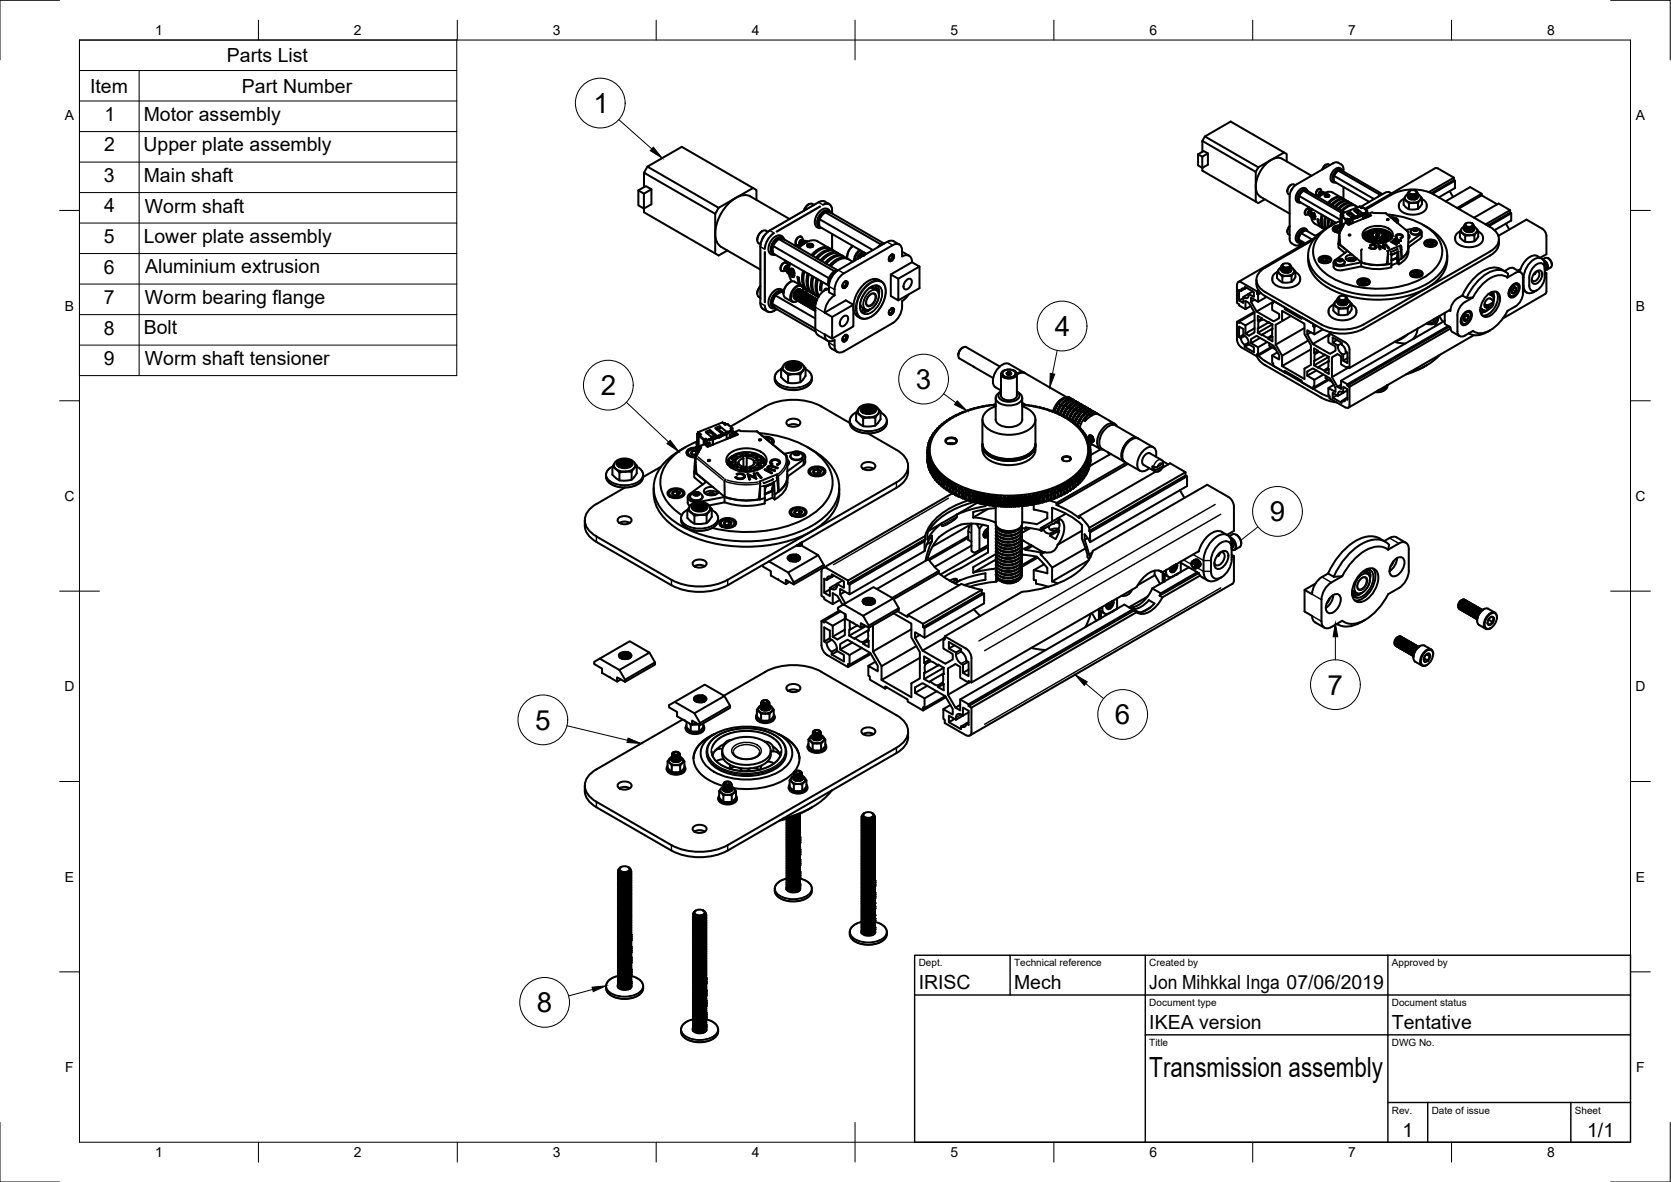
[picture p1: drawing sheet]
<svg xmlns="http://www.w3.org/2000/svg" width="420mm" height="297mm" viewBox="0 0 420 297" stroke-linecap="round" stroke-linejoin="round" font-family="sans-serif">
<defs><g id="words">
<g font-size="7">
<text x="149.2" y="28.4">1</text>
<text x="265.2" y="84.4">4</text>
<text x="151.1" y="99.3">2</text>
<text x="230.3" y="97.8">3</text>
<text x="319.3" y="131">9</text>
<text x="333.8" y="174.6">7</text>
<text x="134.5" y="183.4">5</text>
<text x="280.4" y="182.1">6</text>
<text x="135" y="254.4">8</text>
<text x="289" y="270.6">Transmission assembly</text>
</g>
<g font-size="4.9">
<text x="57.1" y="15.6">Parts List</text>
<text x="22.7" y="23.3">Item</text>
<text x="60.8" y="23.3">Part Number</text>
<text x="26.3" y="30.4">1</text>
<text x="36.1" y="30.4">Motor assembly</text>
<text x="26.2" y="38.1">2</text>
<text x="36.1" y="38.1">Upper plate assembly</text>
<text x="26.1" y="45.7">3</text>
<text x="36.1" y="45.8">Main shaft</text>
<text x="26.2" y="53.4">4</text>
<text x="36.4" y="53.5">Worm shaft</text>
<text x="26.1" y="61.1">5</text>
<text x="36.1" y="61.1">Lower plate assembly</text>
<text x="26.1" y="68.7">6</text>
<text x="36.5" y="68.7">Aluminium extrusion</text>
<text x="26.1" y="76.4">7</text>
<text x="36.4" y="76.4">Worm bearing flange</text>
<text x="26.1" y="84.1">8</text>
<text x="36.1" y="84.1">Bolt</text>
<text x="26.1" y="91.7">9</text>
<text x="36.4" y="91.8">Worm shaft tensioner</text>
<text x="231" y="248.5">IRISC</text>
<text x="255" y="248.5">Mech</text>
<text x="289" y="248.5">Jon Mihkkal Inga 07/06/2019</text>
<text x="289" y="258.6">IKEA version</text>
<text x="350" y="258.6">Tentative</text>
<text x="352.6" y="285.7">1</text>
<text x="399.1" y="285.7">1/1</text>
</g>
<g font-size="3.5">
<text x="39" y="8.8">1</text>
<text x="89" y="8.8">2</text>
<text x="139" y="8.8">3</text>
<text x="189" y="8.8">4</text>
<text x="239" y="8.8">5</text>
<text x="289" y="8.8">6</text>
<text x="339" y="8.8">7</text>
<text x="389" y="8.8">8</text>
<text x="16.3" y="30.2">A</text>
<text x="411.3" y="30.2">A</text>
<text x="16.3" y="78">B</text>
<text x="411.3" y="78">B</text>
<text x="16.2" y="125.9">C</text>
<text x="411.2" y="125.9">C</text>
<text x="16.2" y="173.7">D</text>
<text x="411.2" y="173.7">D</text>
<text x="16.3" y="221.6">E</text>
<text x="411.3" y="221.6">E</text>
<text x="16.4" y="269.4">F</text>
<text x="411.4" y="269.4">F</text>
<text x="39" y="290.8">1</text>
<text x="89" y="290.8">2</text>
<text x="139" y="290.8">3</text>
<text x="189" y="290.8">4</text>
<text x="239" y="290.8">5</text>
<text x="289" y="290.8">6</text>
<text x="339" y="290.8">7</text>
<text x="389" y="290.8">8</text>
</g>
<g font-size="2.5">
<text x="231" y="242.9">Dept.</text>
<text x="255" y="242.9">Technical reference</text>
<text x="289" y="242.9">Created by</text>
<text x="350" y="242.9">Approved by</text>
<text x="289" y="252.8">Document type</text>
<text x="350" y="252.8">Document status</text>
<text x="289" y="262.9">Title</text>
<text x="350" y="262.9">DWG No.</text>
<text x="350" y="279.9">Rev.</text>
<text x="360" y="279.9">Date of issue</text>
<text x="396" y="279.9">Sheet</text>
</g>
</g></defs>
<!-- layer: Visible -->
<g fill="none" stroke="#000" stroke-width=".51">
<path d="M301.2 38.8l1.1 .6M302.3 35.4v2.7M303 34.3l-.7 1.1 13.4 7.8v7.5M303.7 38.6l-1-.6-1.5 .8v2.8l1.1 .6 1.4-.8v-2.8l-1.4 .8v3.5l14.1 8.1 1.6-.9M322.9 38.3l.6 .4v1.9M160.5 47.8l1.4 .9M161.9 43.4v3.6M162.8 41.9l-.9 1.5 17.9 10.3v10M163.8 47.6l-1.4-.8-1.9 1v3.8l1.4 .8 1.9-1.1v-3.7l-1.9 1.1v4.6l18.8 10.9 2.2-1.2M180.7 52.2l8.6-4.9-17.9-10.4-8.6 5 17.9 10.3-.9 1.5M189.3 47.3l.9 .4v2.6M191.7 58.1h-.1a2.71 2.71 0 0 0-1.2 2.2"/>
<path d="M192.1 59.3l-.4 .7M193.1 58.2a1.45 1.45 0 0 0-2.3 .8 1.47 1.47 0 0 0 .4 2.4M196.9 59.9a1.54 1.54 0 0 0-2.3 .6l-.3 .5a2.06 2.06 0 0 0 0 2.7M198.5 55l-9.8-5.6a4.2 4.2 0 0 0-4.5 .8 11.2 11.2 0 0 0-4.3 9.4 3.3 3.3 0 0 0 1.5 2.5l9.8 5.6M201.5 59.5a1.28 1.28 0 0 0-1.3 .6 1.28 1.28 0 0 0 .1 1.4M201.6 59.6a1.26 1.26 0 0 0-1.3 .6 1.26 1.26 0 0 0 .1 1.4 1.2 1.2 0 0 0 1.3-.6 1.2 1.2 0 0 0-.1-1.4M203.3 51.3l-.6 .6-.5 1a1.94 1.94 0 0 1 2.1-1.7l.4 .3M206.1 55.1l13.4 7.8M207.5 53.3l13.9 8.1M208.6 53.1a1.56 1.56 0 0 0-2.3 .7l-.4 .5a1.94 1.94 0 0 0 .3 2.9M208.8 53.3l-.6-.7-.9-.2-1 .5-1 1.3-.4 1.5 .1 .9 .6 .6 .9 .1M208.9 53.5a1.26 1.26 0 0 0-2.1 .2 2.93 2.93 0 0 0-.8 3.3l.6 .3"/>
<path d="M209.2 53.6v-1.3l-.5-.8-1.5-.9h-1l-12.7 7.4-1 .8-.6 .8-.5 1-.2 1.2v14.8l.5 .9 1.5 .9 .9-.1 1.2-.6M209.2 58.8v4M316.4 42l6.5-3.7-13.5-7.7-6.4 3.7 13.4 7.7-.7 1.2M324 48.8l.3 .1M324.3 56.8a1.34 1.34 0 0 0 0 2.2M324.3 56.8l-.5 .7-.1 .7M324.6 46.5l-.7 .8-.2 .8M324.6 46.4v.1M324.9 47.4l-.2 .5M325.7 46.6a1.37 1.37 0 0 0-2 1.3l.3 .8M326.6 50.7l.2 .1M326.7 49.3l10.4 6"/>
<path d="M327.2 58.6l2.7 1.6M327.8 47.9l9.8 5.7M328.3 54a.82 .82 0 0 0 1.1-.6 .82 .82 0 0 0-.6-1l-.6 .7a.61 .61 0 0 0 .2 .9M328.5 47.8a1.35 1.35 0 0 0-1.9 .9 1.64 1.64 0 0 0 0 2M328.5 57.9a1.35 1.35 0 0 0-1.9 .9 1.38 1.38 0 0 0 .2 2.1M328.7 58l-.3-.5-.8-.1-.8 .4-.7 .9-.3 1v.7l.4 .5 .8 .1M328.7 47.9l-.4-.5-.8-.1-.7 .4-.7 .9-.3 1v.6l.4 .6 .8 .1M328.8 58.1a1.2 1.2 0 0 0-1.9 .6l-.4 .8a1.03 1.03 0 0 0 .6 1.5M328.8 48a1.16 1.16 0 0 0-1.9 .6l-.4 .8a1.06 1.06 0 0 0 .6 1.5M328.9 53.2l.4-.3 .2 .3-.2 .4-.4 .3-.1-.3zM329 53.2l.3 .2M329 53.2l-.1 .2"/>
<path d="M329.1 52l-.1 .3zM329.1 53.8l.5 .7M329.1 53.1h.2v.3M329.1 53.1l-.2 .6h.2l.2-.3M329.1 52.4a.95 .95 0 0 0-.9 .5 .95 .95 0 0 0 .1 1M329.1 53.9l.5 .3M329.2 53.7l.5 .5M329.3 54.2h.3M329.3 53.4l-.2 .3-.3-.2 .3 .2M329.8 44.2l-7.4-4.3a3.4 3.4 0 0 0-3.7 1 7.4 7.4 0 0 0-2.6 7.7l.8 .8 7.4 4.3M329.8 52.4l-.2 1.7M329.9 53.9v.4"/>
<path d="M329.9 53.9l.1-.3 .2-.1 .4 .5v1l-.3 .1M329.9 52.5l-.2 .7a2.7 2.7 0 0 0 .9 3l1.7 1M329.9 54.3l.3 .3M330 54.8l.3 .3M330 54.6l.3 .4 .2-.4h-.1M330 54.6l-.1-.1 .1 .3M330.1 54.2l-.2 .1M330.1 54.8h-.1M330.1 53.7h.2M330.1 53.7v.5l.3 .2M330.1 53.5l-.2 .1M330.2 54.6h.2"/>
<path d="M330.2 53.5l-.3 .4M330.3 53.7l.2 .3M330.4 53.6l-.3 .1M330.4 53.6l-.1 .1M330.5 54v.3M330.5 54.3l-.1 .1M330.5 53.8l-.1 .1M330.6 54.8v.1M330.6 54.9h.1M330.6 54.9l-.3 .2M330.6 54h-.1M330.7 54.8l-.3 .2"/>
<path d="M330.7 54.8l-.2 .1M330.7 54.2l-.2 .1M330.7 54.4l-.5 .2M330.7 54.5l-.2 .1M330.7 54.4l-.3 .2M330.7 54.3l-.3 .1M330.8 59.7l-19.5 11.2M331 48.9l-.3 .3M331 59.4l-2.6-1.5-1 .5-.7 .9a1.24 1.24 0 0 0 .5 1.8l.5 .3M331 48.9l-.2 .2M331 49h.1M331.8 48.2l.3-.2 .2 .3-.2 .4-.3 .2-.2-.2z"/>
<path d="M331.8 48.3l.4 .2M331.8 58.6l-1.1 .7M331.8 48.3l-.1 .2M331.9 48.2h.3v.3M331.9 48.2l-.2 .6h.3l.2-.3M332 47.5a.95 .95 0 0 0-1 .5 .95 .95 0 0 0 0 1M332 47.5a.94 .94 0 0 0-.9 .5 .94 .94 0 0 0 .1 1M332.1 47.6a.9 .9 0 0 1 .1 1 .9 .9 0 0 1-1 .5M332.2 48.5l-.3 .3-.2-.2 .2 .2M332.3 48.4l.6 .2M332.3 48.3l.8 .1M332.3 53.9l-.2 1.1 .1 1.3 .3 .8 .6 .5"/>
<path d="M332.4 48.3l.5 .3-.2-.3M332.4 57.2l-.8-.8-.3-1.3 .2 .1 .5 1.6 1.1 .8M332.6 54.1l-.2 1.9 .2 .9 .5 .7M332.8 48.6l-1.3 .9M333.1 49.2l.4-.4 .5 .1 .2 .3M333.1 49l.7-.2 .3 .2 .1 .3-.8 .2-.3-.2zM333.2 54.4l-.2 1.8 .3 1.3M333.2 49.3l.4-.1 .5 .1M333.2 49.3l.5-.1 .4 .1-.4-.1-.4 .2M333.3 49.3h.8l-.9 .1M333.3 49.1h.8M333.4 41.4l-.6 .5-.3 .7"/>
<path d="M333.4 54.6l-.2 1.7 .3 1.1M333.4 49.3v.1M333.8 49.3l.1 .1M333.8 49.3l-.4 .1M333.8 49.3v.2M333.8 49.3h-.4M333.8 49.3l.2 .1M334 54.9l-.1 2.2M334.2 49.1l-.1 .2-.3 .2-.4-.1-.2-.2 .3-.2h.4l.3 .2-.4-.2-.6 .2M334.3 55.1l-.2 1.9M334.4 41.5a1.24 1.24 0 0 0-1.9 1.1M334.9 55.4l-.2 1.3"/>
<path d="M334.9 56.5a9.7 9.7 0 0 0-6 7.2 8.4 8.4 0 0 0 5.1 7.6 27.3 27.3 0 0 0 24.8 0 8.4 8.4 0 0 0 5.1-7.6 9.7 9.7 0 0 0-6-7.2M335.1 48.4l2.1 1.2M335.1 48.4a2.96 2.96 0 0 0-3.5 1.2M335.1 55.5l-.1 1M335.3 57.6v.5M335.3 45.6l.2 .2M335.4 44.2l10.1 5.8M335.7 57.1a.66 .66 0 0 0-.4 .7 .66 .66 0 0 0 .7 .5l.8 .1M335.7 55.9v.2M336.2 57.3l-.2 .4 .2 .2M336.2 57.3v.6M336.2 57.3l-.2 .1a.67 .67 0 0 0 .4 .6 .67 .67 0 0 0 .7-.1"/>
<path d="M336.5 42.9l10.4 6M336.8 58.5l.2 3 5.3 4.4v-3l.1-.2M336.8 58.6l-.1 .3M336.8 58.7l-.3 2.5M336.9 57.2v.7l-.4 .1M336.9 57.9v.1M336.9 57.1l.5 .3h-.3a.35 .35 0 0 0-.3-.3 .35 .35 0 0 0-.3 .2h-.3M336.9 57.1l-.7 .2M336.9 56.6l-.9 .1a.85 .85 0 0 0-.9 .8 .85 .85 0 0 0 .8 .9l.9 .1M336.9 56.8l-.7 .1a.7 .7 0 0 0-.8 .6 .7 .7 0 0 0 .7 .7l.8 .1M337 58.2l-.2 .3M337 55.5v.7l.7 .6v-.5l.8-.3"/>
<path d="M337.1 55.5h.1M337.1 42.6l.2 .1M337.1 42.6a2.02 2.02 0 0 0-1.8 3M337.1 54v2v-.1M337.2 56.4l-.3 .1M337.2 56.4l.5 .5M337.2 53.7l.3 .3M337.2 54.1h.2M337.2 53.7v.3M337.3 53.9l-.2 .1h.3M337.3 53.9l.4 .3M337.3 53.7l.5 .5-.3 .1 .9 .8 .3-.1 .3 .2 .9-.3"/>
<path d="M337.3 53.9v.1M337.3 53.7h-.1M337.4 49.7a2.76 2.76 0 0 0-3.5 1.3M337.4 54.4v2l.3 .4M337.5 42.9l-.4-.6-.8-.1-.9 .5-.6 .9-.2 .8v.8l.4 .5 .7 .1M337.5 54.3l-.1 .1 .9 .8 .1-.1M337.5 54l-.1 .1 .2 .2M337.5 43a1.16 1.16 0 0 0-1.8 .5l-.4 .8a1.06 1.06 0 0 0 .6 1.5M337.6 57.1l-.7-.6v.3l.6 .5M337.7 56.3l.2 .2-.9 1.7M337.8 43.1v-1l-.4-.6-1.1-.7-.7 .1-9.7 5.5-.7 .6-.5 .8-.4 1.3v11.2l.4 .8 1 .6 .8-.1 .9-.4M337.8 56.3h.1"/>
<path d="M337.8 47v3M338.1 50.1l-.9-.5-.9 .1-1.2 .5-.9 .9M338.1 53.4l-9.3-5.4-.5-.1a1.86 1.86 0 0 0-1.7 1.8l.1 1 9.2 5.3M338.2 50.2a2.83 2.83 0 0 0-3.5 1.3M338.3 55.2v.9M338.5 56l.6 .5M338.7 55.3l.3 .2-.5-.2M338.7 55l-.2 1M338.9 50.6l-.7-.4h-1.1l-1 .4-1.1 1M338.9 55.7v.7M339 55.5l-.1 .2-.1-.2v.7M339 55.2v.3"/>
<path d="M339 50.7a2.8 2.8 0 0 0-3.4 1.3M339 55.6v.8M339.2 59l.4 .1h-.4zM339.3 55.7h.1M339.4 55.8l-.1 .6M339.4 55.1v.2M339.4 56.3v-.6v.7M339.6 53.8l1 .8M339.7 53.8l-.7 .2M339.8 51.1l-.8-.4-1.1-.1-1.2 .7-.8 .8M339.9 54.9v.2l-.5 .2-.1-.3M339.9 51.2a2.81 2.81 0 0 0-3.5 1.2"/>
<path d="M340 54.6h-.2M340 54.8l.1 .4 .8-.4M340 55.1v.9l-.6 .3M340.1 55.2l-.1 .8M340.2 54.2l-.5 .3M340.4 54.4l-.6 .2M340.6 52.9l1.2 1.2-.9 .3-1.4-1.1-.8 .4 1.3 1.1-.1 .1M340.6 51.6l-.6-.3a3 3 0 0 0-3.3 1.3M340.6 54.6l-.6 .3M340.8 51.7a2.81 2.81 0 0 0-3.5 1.2M340.9 54.4v.4l-.3-.2M341.1 53.1l1 .9"/>
<path d="M341.2 54.4v.4M341.2 52.6l-.6 .3M341.2 52.6l1.5 1.1M341.4 52.1l-.9-.5-.9 .1-1 .4-1.1 1M341.5 53.5l-.2 .1M341.5 53l-.7 .2M341.5 53.8l.1-.1v.2M341.5 53.7v.1M341.6 54.2v.4l-.4 .2v-.5M341.7 53.6v.1M341.7 53.9h-.1M341.7 53.7v.2"/>
<path d="M341.8 53.7h-.1M341.8 54.1v.3l.9-.3M341.9 51.9l.5 .4M341.9 53.8l.2 .2M341.9 53.8l-.3 .1M341.9 53.8h-.1M341.9 53.8h.1M342.2 52.1l.2 .2M342.2 52.1l.4 .1M342.3 52.1h-.1M342.4 52.3l-.5-.4-4.6 1.8M342.7 54.1v.9l.6-.2"/>
<path d="M342.7 54v.1M342.7 53.7v.3l-.2-.1-.7 .2M342.8 52.2l-.4 .1M343 53.7h-.3M343 53.7v.2M343 59.5l-.2 .3M343 59.3v.7M343.2 57.8a5.3 5.3 0 0 1 6.8 .4 1.86 1.86 0 0 1-1.5 2.6 5.3 5.3 0 0 1-5.7-1.1 1.45 1.45 0 0 1 .4-1.9zM343.2 54.2h.2M343.3 54.2l-.1 .5M343.4 54.7v-.5l-.1 .6M343.4 53.5v.2l-.4 .2-.1-.3"/>
<path d="M343.4 59.5h.1M343.4 59.2v.3M343.4 59.3a1.89 1.89 0 0 0 1.8 1.7M343.5 58.4l-.4 .3M343.5 59.5v.3M343.5 59.5l.1 .6M343.6 59.4l-.1 .1M343.6 59.4l.1 .5M343.6 58.7l.4 .2M343.7 53.4l.1 .3v-.2M343.7 53.3v1.3M343.7 58.3h-.1"/>
<path d="M343.7 59.9l-.1 .2M343.7 52.9l-.9-.7 1 .8v.4M343.8 58.2l-.8 .5-.3 .7M343.8 53l-.4 .1 .3 .2-.7 .4M343.8 59.2l-.4 .1M343.8 59.2v.2M343.8 53.7l-.1 .9M343.9 53.6v.9h-.2M343.9 58.6l-.1 .2 .4 .2M343.9 58.6l.4 .2M344 58.9l-.2 .3M344 58.9h.1"/>
<path d="M344 58.9v.3M344.1 59.1l-.2 .3M344.2 59.8l-.1 .2M344.2 59.8l-.5 .1M344.2 59.8l.5 .5-.4 .4M344.2 53.7v.7M344.2 53.9h-.3M344.3 58.9l-.2 .2M344.3 59.4h.1M344.3 58.8l-.2 .6h-.5M344.4 59h.1M344.4 59.4h.1"/>
<path d="M344.4 59.4a1.29 1.29 0 0 0 1.3 1.1M344.5 58.9a2.77 2.77 0 0 1 4 .3 1.72 1.72 0 0 1-2.1 1.4 1.72 1.72 0 0 1-2.1-1.4zM344.9 59.1v.7M344.9 59.4h-.5M345 59.8h-.5M345 59.8l.5 .3 .8 .2 .1 .3M345.1 58.7a1.95 1.95 0 0 1 2.8 .3 1.29 1.29 0 0 1-1.7 .9 .9 .9 0 0 1-1-.2 .9 .9 0 0 1-.1-1zM345.1 59a1.38 1.38 0 0 0 1.3 .9 1.38 1.38 0 0 0 1.3-.8M345.2 58.7a1.54 1.54 0 0 1 2.5 .3 1.45 1.45 0 0 1-2.6 0zM345.5 58v.2M345.6 57.9l.1 .2-.9 .3-.4-.1-.5 .3M345.6 57.9l-.1 .3"/>
<path d="M345.7 58.3l-1.2 .7M346.1 58.8l.4-.1 .3 .3-.5 .2-.3-.1zM346.2 59.2h.4M346.2 58.8v.4M346.4 57.8v.3l1.1 .1M346.4 57.8l.1 .1M346.4 57.8l-.8 .1M346.4 58.2h.1M346.5 57.9v.2M346.5 57.9v.1M346.5 58v.1M346.7 57.7l-.2 .1"/>
<path d="M346.7 58.8l.1 .2-.1 .2zM346.7 58.8h-.5l-.2 .2 .1 .2M346.7 57.9v-.2l-1.8 .2-1.3 .8 .4 .2M346.7 57.9l-.2 .1M346.7 57.9l.8 .3M347 48.9l-.1 .2M347.2 58.3l.4 .2a1.13 1.13 0 0 1 .8 .9M347.6 57.8l.1 .2M347.6 57.8l.5 .2a1.69 1.69 0 0 1 1.3 1.6h-.4M347.6 57.8l-.3 .2M347.6 48.8l-10-5.8-.6-.1a1.93 1.93 0 0 0-1.6 1.7v1l8.9 5.1M347.6 59v.1"/>
<path d="M347.7 48.8l-.7 .1-.6 .6M347.7 58l-.2 .2M347.7 58l.7 .3M347.9 59.5l-.3 .5-.7 .3M347.9 59.1v.4M348.1 58.5l.5 .5M348.3 53.6l-3-.1-.2-.2-.9 .4 .6 .5-5.7 2.3M348.3 59.1h-.4M348.3 53.6h.1M348.4 58.3l.1 .1M348.4 58.3l-.3 .2M348.4 59.9l-1.1 .5-.9 .2"/>
<path d="M348.4 53.6l5.5 4.5M348.5 58.4v.4M348.5 58.4l-.2 .2M348.5 59.5h-.6M348.5 59.4l-.1 .1M348.5 58.9l.1 .1M348.7 59.4l-.2 .6 .4 .2M348.7 59.4l.2 .4M348.8 55.1l.4 .1-.4 .1zM348.8 53.9a18 18 0 0 1 12.3 5.3 6.2 6.2 0 0 1-1.3 9.2 22.4 22.4 0 0 1-16.1 4 17.7 17.7 0 0 1-12.1-5.4 6 6 0 0 1 .8-8.6 14.2 14.2 0 0 1 4.6-2.9M348.8 59.9v.2M349 59.6h-.2"/>
<path d="M349 59.6l-.2 .4 .4 .1-.8 .6-1 .3-1.3 .1M349.1 58.2l.7 .5 .4 .7M349.1 59l.2 .6M349.1 59h-.5M349.1 59l.1 .4M349.1 58.3h.1M349.2 59.4l.1 .2M349.2 59.4h-.5M349.3 58.4l.2 .2M349.3 59.5v.1M349.6 54.6h1a.84 .84 0 0 1 .8 .4 .84 .84 0 0 1-.1 1v-.4M349.8 59.4l.2 .4z"/>
<path d="M349.8 59.3v.7M349.9 54.7l.9 .2a.57 .57 0 0 1 .3 .9M349.9 48.6a1.29 1.29 0 0 0-1.7-.1l-6.1 3.5 .3 .1M350.3 55.1l.4 .3M350.6 55.4h.1M350.7 55.4h.1M350.9 55a.58 .58 0 0 1 .3 .9M350.9 59.4l.3 .4M350.9 59.4h.1M351.2 59.8l-.3-.3 .1-.4 1-.3 .7 .5-.1 .4-.3 .1M351.3 59.7l-.2-.2v-.3l.9-.3 .6 .4-.4 .5M351.3 59.7l-.1 .1"/>
<path d="M352.2 59.8h.1M352.2 59.8l.1 .1M352.3 59.8v.1M352.6 59.4l-.3-.3-.7-.1-.5 .4M352.7 59.4l-.1 .3-.3 .2M353 50l-.6 .3-.6 .7-.1 1 .2 .6 .6 .6 .8 .4 1.8 .4 1.2-.1 1.1-.4 1.2-.9 .1-1.4-.5-.8-.7-.4M353.3 49.8l.3 .7M353.3 49.5l-.4 .5 .7 .5M353.6 50.5a1.12 1.12 0 0 0 1.7 .5h.1M353.6 50.5l.6 .3 1.2 .2M353.7 58.1l.2 .1 .2 .8-.1 3.7-.6 1.4-.9 .8M354 48.9l.4 .6 .6 .1h.7l.6-.4a.31 .31 0 0 1 .3-.4 .31 .31 0 0 1 .4 .3l.3 .7-.2 .5"/>
<path d="M354 48.8l-.5 .4-.3 .6M354 49.3h.1M354 49.3v.2M354.1 59.7l.2 .1M354.1 59l.4 .5-.4 .5M354.2 48.2l-.2 .5 .4 .4M354.3 51.1v1.5M354.3 48.7l.6 .3 1.1-.3-.8 .4h-.8M354.4 49.1l.9 .2M354.4 48.1l.9-.3a.68 .68 0 0 1 .8 .7l-.8 .3a.68 .68 0 0 1-.9-.7zM354.6 47.9l-.4 .4v.3l.4 .2 .6 .1 .9-.2M354.7 58.2a1.27 1.27 0 0 0 1.2 .8 1.27 1.27 0 0 0 1.1-.8"/>
<path d="M354.7 49.9h.9M354.9 57.8a1.15 1.15 0 0 1 1.3-.4 1.15 1.15 0 0 1 .8 1.1 1.45 1.45 0 0 1-2.3-.3zM355.4 57.5a.68 .68 0 0 1 1.1 .3 .68 .68 0 0 1-.7 .3 .68 .68 0 0 1-.5-.5zM355.4 57.4l-1.9 .4M355.6 49.6h-.9M355.6 49.2h-.9M355.7 57.5v.4M355.7 57.5l-.3 .2 .2 .2M355.7 57.5h.4M355.9 47.9l.5 .6-.1 .3-.4 .3-1.3 .1-.4-.1-.2-.5M356.1 57.5l.1 .4h-.6M356.1 57.5v.4l-.5 .1"/>
<path d="M356.1 57.5l.2 .2-.1 .2M356.1 57.5h-.4l-.3 .2 .2 .2M356.3 57.4l.9 .4a.65 .65 0 0 1-.1 1.1l-3 2.2M356.4 48.5v.6l-.9 .5-1.2-.2-.3-.3v-.3M356.5 48.9l-.2 .6-1 .4-1-.2-.3-.2v-.4M356.5 49.2a1.23 1.23 0 0 1-2 .9 .65 .65 0 0 1-.5-.8M356.5 49.4l-.3 .5M356.5 49.1l-.3 .6-.8 .2-1-.1-.4-.5M356.5 49.5v-.2l-.2 .5-.6 .4M356.6 51v1.5M357 50.3a.91 .91 0 0 1-1.3 .7h-.3M357.1 50.3l-.5 .4-1.2 .3"/>
<path d="M357.1 60l-3 2.1M357.1 49.4l.4 .4-.5 .5M357.5 58.3l-.1 1.3-.3 .3M357.5 49.8v1.5l-.5 .8a2.8 2.8 0 0 1-4.1-.6v-1.5M360.5 48.9l14.2 8.1a3.2 3.2 0 0 1 2.2 3.1 3.2 3.2 0 0 1-2.2 3.1l-31.8 18.4M360.6 48.9a11.7 11.7 0 0 0-10.7 0l-6.5 3.8M360.8 42.3l-17.6 10.2M360.9 42.3l.7 .1 4 2.2v.7l.2 .1v1.9l-4 2.3M363.5 50.6l6.2-3.6 2.9 1.7v.4l3.8 2.2M364.5 48l.9 1.5M365.6 45.3l-5.7 3.2M365.6 44.6l-6.4 3.7"/>
<path d="M365.8 45.4l-5.6 3.3M367.1 58.2l-1.1 .9-.1 1.1 .2 .5 1.1 1 2 .4 2.1-.3 1.3-.9 .3-.6-.1-1-.5-.7-.6-.4M367.4 57.7l-.3 .5 .6 .4a1.21 1.21 0 0 0 1.6 .5h.7a.86 .86 0 0 0 1.2-.6M368.1 56.8l.3 .4 1 .3M368.1 57.4v.1M368.1 57.5v.1M368.2 56.9l-.5 .4-.3 .5a1.19 1.19 0 0 0 1.3 1.2l1.3 .1 1.2-.7M368.4 56.4l-.3 .5 .4 .3M368.4 59.3v1.5M368.5 56.8l.6 .3 1.1-.2-.7 .4-1-.1M368.5 57.2l.9 .3M368.5 56.3l.9-.4a.68 .68 0 0 1 .9 .8l-.9 .3a.68 .68 0 0 1-.9-.7z"/>
<path d="M368.7 56.1l-.4 .4 .3 .4 .9 .2 .7-.2M368.9 57.7h.8M368.9 58.1h.8M369.8 57.4h-.9M370.1 56.1l.4 .4v.5l-.4 .3-.7 .2M370.6 56.7l-.1 .6-.9 .4-1.2-.2-.2-.5M370.6 57.1l-.1 .6-1 .4-1.1-.2-.2-.3v-.3M370.6 57.4a1.23 1.23 0 0 1-1.9 .8 .65 .65 0 0 1-.6-.8M370.6 56.9l.2 .1a1 1 0 0 1 .4 1.4M370.6 54.7l6.2-3.6 2.9 1.7v.6l.3 .2v1.8l-4.2 2.5M370.6 57.6l-.2 .5M370.6 57.3l-.2 .5-.9 .3-1-.1-.4-.5"/>
<path d="M370.6 57l-.3 .5-1 .3-.9-.2-.3-.5M370.6 56.9v.1M370.7 57.6l-.1-.1-.1 .4-.7 .4M370.7 59.2v1.4M371.3 57.5v.1a.41 .41 0 0 1 .3 .4 .41 .41 0 0 1-.4 .4v.1M371.7 58v1.4l-.6 .8a2.96 2.96 0 0 1-2.9 .5l-1.1-1v-1.5M372.6 49.1l-5.9 3.4M372.6 48.7l-6.2 3.6M376.7 59.3l7.1-4.1 4 2.3 .8 1 .2 .8v4.6l-1.5 .9M378.7 56.2l.8 1.5M379.7 53.4l-5.6 3.3M379.7 52.8l-6.2 3.6"/>
<path d="M380 53.6l-5.7 3.3M190.4 73.7v.1M191.2 71.9a1.94 1.94 0 0 0-.4 2.7l.4 .3M191.2 71.9l-.7 1-.1 .8M194.2 76.4l10.8 6.2 .3 1.2 .4 .4M194.3 63.7l.2 .2M194.3 77.2l.2 .2M194.4 61.8l13.9 8.1M195 74.3l10 5.7M195.8 60.1l13.9 8M196.9 73.3a1.51 1.51 0 0 0-2.3 .7l-.3 .5a2.06 2.06 0 0 0 0 2.7M197 73.5l-.3-.2-.9 .4-1.1 1.1-.5 1.6 .6 .9 10.3 6"/>
<path d="M197 73.4a2.17 2.17 0 0 0-2.7 1.8l-.1 .5a1.22 1.22 0 0 0 .8 1.8M197 73.3l-.6-.6h-.9l-.9 .5-.9 1.2-.5 1.4 .1 .9 .6 .7 .9 .1M197.1 60.1l-.5-.8-1-.1-1.1 .6-.8 1-.4 1.2v1.3l.6 .6 .9 .1M197.2 60.2a1.26 1.26 0 0 0-2.1 .2 2.93 2.93 0 0 0-.8 3.3l.6 .3M197.3 67.6l.3 .2M197.5 67l.4-.3a.67 .67 0 0 1 .1 .8 .67 .67 0 0 1-.8 .4v-.5zM197.5 67l.4 .4M197.5 67.1l-.2 .3M197.6 65.5l-.1 .4zM197.6 66h.1M197.6 66a1.32 1.32 0 0 0-1.1 2.1M197.6 67.9l.8 .9"/>
<path d="M197.6 67h.3v.4M197.6 66.9l-.3 .7 .2 .2h.1M197.6 66.9l.3 .1v.4M197.8 66.1a1.32 1.32 0 0 0-1.3 1.9 1.18 1.18 0 0 0 1.4-.4 1.18 1.18 0 0 0-.1-1.5M197.8 67.8l.6 .6-.7-.4M197.9 68.4h.4M197.9 67.4l-.3 .4-.3-.1v-.2M197.9 67.4l-.3 .4M198.5 66.1l-.2 2.2M198.6 70.9a3.5 3.5 0 0 0-1.6 2.9M198.6 68l.2 .5M198.6 68l.2-.5h.3l.5 .6 .1 1.3-.2 .2h-.3"/>
<path d="M198.7 66.2l-.3 1.6a3.8 3.8 0 0 0 .8 2.9M198.8 68.5l.3 .4M198.9 68.4l-.1 .1M199 69.2l-.3-.4 .5 .8M199 69.2l-.2 .1M199 67.5l-.3 .2M199.1 68.9l.2 .1M199.2 67.5l-.1 .2-.5 .3M199.3 67.6l-.3 .2M199.3 69l.2-.1-.1 .5-.4-.2M199.4 67.7l-.2 .1M199.5 68.2v.3"/>
<path d="M199.5 68.2l-.3-.4-.3 .1 .1 .7 .4 .2 .1-.3M199.5 68.9l.2-.1-.4 .2M199.5 67.9l-.1 .1M199.6 68.7h.1M199.6 68.6v.1M199.6 68.7l-.5 .2M199.6 69.3h.1M199.7 69.3l-.5 .3M199.7 68.1l-.2 .1M199.7 69.2l-.3 .2M199.7 68.4l-.2 .1M199.7 69.2l-.2 .1"/>
<path d="M199.7 68.5l-.3 .3M199.8 70.8l1.7 1M199.8 70.8a2.62 2.62 0 0 0-2.8 2.5 1.43 1.43 0 0 0 .5 1.5l1.7 1M199.9 61.6l.2-.2zM200.5 75.6l4.5 2.6M200.6 73.3l-.5 .9M200.9 62.3a4.1 4.1 0 0 1 4.7-1.7l2.9 1.7M200.9 73.5l-.4 .8M201 71.5l-.3-.7-.2-1.2 .4 .2 .1 1 .4 .9M201.2 72.8a1.53 1.53 0 0 0-1.4 2.2l.1 .1M201.2 72.8l-.6 .1-.7 .8-.2 1 .4 .5M201.2 60.4l.4-.2a.67 .67 0 0 1 .2 .8 .67 .67 0 0 1-.8 .3v-.5z"/>
<path d="M201.3 72.8a1.41 1.41 0 0 0-1.8 1.7l.3 .6M201.3 60.5l.4 .4M201.3 73.7l-.5 .8M201.3 60.6l-.2 .3M201.4 72.9l-.3-.1h-.4l-.8 .9-.1 1 .4 .6M201.4 60.4h.3v.5M201.4 60.4l-.3 .6 .1 .3 .2-.1M201.4 60.4h.3v.4M201.6 73l-.7 .1-.7 .9-.1 .9 .3 .5M201.6 73.9l-.5 .8M201.7 60.8l-.3 .4M201.7 60.9l-.3 .3h-.3v-.2l.3 .2"/>
<path d="M201.7 73.1l-.6-.1-.8 .9-.2 1 .5 .6M201.9 60.7l.8 .2M201.9 61.4l-1.1 .8M201.9 60.5l1.1 .2M201.9 72.3l1.1 .8M201.9 73.2h-.6l-.7 .9-.2 .9 .3 .6M201.9 72.4l.2 .1M201.9 74.1l-.4 .8M201.9 68.1l-.2 1.5 .1 1.8 .6 1.1 .8 .6M201.9 73.2a1.07 1.07 0 0 0-.6-1.3 1.07 1.07 0 0 0-1.3 .5 2.54 2.54 0 0 0-.8 3.3 1.16 1.16 0 0 0 1.4-.2M202 73a1.11 1.11 0 0 0-.7-1.4 1.11 1.11 0 0 0-1.4 .6l-.7 .9a2.06 2.06 0 0 0 0 2.7l.7 .1 .5-.2M202 60.5l.7 .4"/>
<path d="M202 73.3l-.2-.2-.4 .1-.8 .9-.2 1 .5 .6M202.2 73.3l-.6 .1-.7 .9-.2 1 .4 .5M202.2 73.3v.1M202.2 74.3l-.4 .8M202.3 68.2l-.3 1.9 .2 1.7 .7 1.1 1.3 .8M202.4 73.5l-.3-.2-.4 .1-.8 .9-.1 1 .4 .5M202.5 60.5l.2 .4M202.5 73.5l-.6 .1-.7 .9-.2 .9 .4 .6M202.5 73.5l.1 .1M202.6 74.5l-.5 .8M202.6 61l-.7 .4M202.7 73.7l-.2-.2-.4 .1-.9 1-.1 1 .5 .4"/>
<path d="M202.9 73.8h-.7l-.7 .9-.1 .9 .3 .6M202.9 74.7l-.4 .8M203 61.5l.4-.2h.6l.4 .2 .1 .3-.4 .3h-.7l-.5-.2zM203 73.9l-.2-.2-.4 .1-.8 .9-.2 .9 .5 .6M203.1 68.7l-.3 1.8 .2 1.6 .5 1 .8 .7M203.1 61.9l.4-.2 .8 .2M203.1 61.9l.5-.2 .7 .2M203.2 73.9l-.7 .2-.7 .9-.1 .8 .4 .6M203.2 61.9h1l-.5-.1-.5 .2M203.2 61.6h1.1M203.2 73.9h.1M203.2 73.2l-.7 .3"/>
<path d="M203.2 74.9l-.4 .8M203.3 74.1l-.2-.2-.4 .1-.8 .9-.1 1.1 .4 .4M203.4 62v.1M203.4 68.9l-.3 2.3 .3 1.4 .7 1 1.2 .8M203.4 62l-.1 .1M203.5 74.1l-.7 .2-.6 .7-.2 1 .4 .5M203.5 74.1h.1M203.6 75l-.5 .9M203.7 74.3l-.2-.2-.4 .1-.9 .9-.1 .9 .4 .6M203.9 74.3l-.7 .1-.7 .8-.1 1 .3 .5M203.9 75.2l-.5 .9M203.9 61.9l.2 .2"/>
<path d="M203.9 61.9l-.5 .1M203.9 61.9v.2M203.9 61.9l.3 .1M204 74.5l-.6-.2-.8 1-.2 .9 .5 .6M204.2 69.3l-.3 1.7 .2 1.6 .6 1.2 .8 .7M204.2 74.5l-.6 .1-.8 .9-.1 .8 .4 .6M204.2 75.4l-.4 .8M204.3 61.4l-.9-.1-.5 .4M204.3 61.9h.1M204.3 61.4l.1 .3M204.3 61.9l-.6-.1-.5 .2M204.3 74.6l-.2-.1h-.4l-.8 1-.1 1.1 .4 .4"/>
<path d="M204.4 77.7l-.4-.5 .2-1 .5-.7 .7-.3-.7 .3-.5 .8-.1 .9 .4 .6M204.4 61.6l-.3 .5h-.8a.35 .35 0 0 1-.2-.5 .35 .35 0 0 1 .5-.1l.8 .3-.7-.3-.6 .3M204.5 69.6l-.2 1.4v1.5l.5 1.2 1 .9M204.6 74.7l-.7 .1-.7 .8-.2 1 .4 .5M204.6 75.6l-.5 .8M204.7 77.9h.1M204.7 74.8l-.3-.1h-.4l-.8 .9-.1 1 .4 .6M204.9 74.9l-.7 .1-.6 .7-.3 1 .4 .6M204.9 75.8l-.5 .8M205 75l-.2-.1h-.4l-.9 1-.1 1 .5 .5M205.1 76.2l-.4 1v.5l.3 .3-.3-.3v-.6l.4-1-.3 .7M205.2 75.1l-.8 .1-.5 .8-.2 .9 .3 .6"/>
<path d="M205.3 70l-.2 2.5 .2 1.2 .5 .8M205.3 75.2l-.6-.1-.8 .9-.2 1 .5 .6M205.4 75.5l-.7 .6-.3 .7v.7l.5 .4M205.4 75.4l-.5 .4-.5 .9v.7l.3 .5M205.7 70.2l-.3 2.2 .2 1.3 .4 .7M206.5 70.7l-.3 2.1M206.8 70.9l-.3 2.1-.3-.2 .3-.2M207.8 72.5l-.1 .3 .3-.2M208 72.7l-.5-.1-.2 .4M208.3 71.7l.1 .1M208.4 72.5a5 5 0 0 0-3.4 4.7v5.4M208.5 69.7l-.2 .2 .1 .2"/>
<path d="M208.6 62.4l-.8-.3-1.2 .1-1.4 .8-1.2 1.1M209.2 79.7v5.4l-1.9-1.1M209.6 63l-1.2-.6-1.1-.1-1.5 .7-1.4 1.3M209.8 63.1l-.9-.4-1.2 .2-1.1 .5-1.5 1.4M209.8 72.8v1.4M209.9 74.2a5.5 5.5 0 0 0-2.5 4.3M209.9 68.1l-.3 .2M210.6 67.9l-13.3-7.7-1.5-.1-1.1 1.2-.4 1.1 .1 1.3 13.9 8M210.7 67.9a3.1 3.1 0 0 0-2.3 3.9M210.7 63.6l-1.2-.6h-1.2l-1.4 .7-1.4 1.3M210.8 67.9a5.2 5.2 0 0 0-2.4 4.1M210.9 63.8l-.8-.4-1.3 .2-1.2 .6-1.3 1.2"/>
<path d="M211.9 64.3l-1.3-.6h-1.1l-1.3 .5-1.6 1.4M211.9 79.7a.77 .77 0 0 1 1.3 0 1.95 1.95 0 0 1-1.6 2.3 1.29 1.29 0 0 1 0-2zM212 64.4l-1-.4-1.1 .2-1.2 .7-1.3 1.2M212 71.2l-.1 .9 .2 .2h.4M212.2 68.7a5.2 5.2 0 0 0-2.3 4.1M212.3 70.9l.5-.1 .1 .6-.5 .6-.5 .2M212.5 72.3l-.5 .1-.2-.6a1.3 1.3 0 0 1 1.1-1.1l.2 .3-.1 .8-.5 .4-.5 .1M212.6 70.7a.85 .85 0 0 1-.7 1.4M212.6 70.7l.1 .4M212.7 70.8l.2 .4-.2 .5-.3 .3-.5 .2 .3-.2M212.9 71l-.2 .6-.5 .5M212.9 71.8l-.4 .4"/>
<path d="M213 64.9l-1.3-.6h-1.1l-1.3 .6-1.5 1.4M213 64.4v.1M213 64.4l.4-1.4 1.1-1.2a3.5 3.5 0 0 0-1.4 3.2M213.1 70.9l-.1 .7-.6 .7M213.2 65.1l-1.1-.4-1.2 .2-1.5 .9-.9 .9M213.3 65.2l-.7-.3-1.3 .2-1.3 .8-1.1 1M213.4 65.1l1 .7M214.6 76.6l-5.4 3.1-1.9-1.1 5.4-3.1 1.9 1.1v5.4l-5.4 3.1M216.1 62.8l-1 1.3-.4 1.5M216.2 76.8l.2 .1M216.3 76.4l.5 .9M216.3 62.9l-1 1.1-.4 1.5"/>
<path d="M216.7 64.1l-.4 .6M216.8 71.9a3.9 3.9 0 0 1 4.2-1.6l1.1 .8 .6 1.4v1.5l-.6 1.9-1.1 1.9-1.4 1.4-1.4 .8-1.3 .1a3.1 3.1 0 0 1-2.2-4.2 8.8 8.8 0 0 1 2.1-4zM216.9 77.4v.5l-.3 .4M217 64.3l.7-.5h-.6l-.8 .9M217.1 77.4l.3 .7 .8 .1M217.2 77.8l-.3 .1M217.2 63.5a1.39 1.39 0 0 0-1.7 1.6M217.2 63.5a1.49 1.49 0 0 0-1.6 1.6M217.3 63.6l-.4-.1-.5 .3-.6 1.2M217.4 63.7a1.23 1.23 0 0 0-1.5 1.2M217.6 63.7l-.6 .1-.7 .9M217.6 63.7v.1"/>
<path d="M217.7 63.9l-.6 .3M218.6 72.4h.3a1.71 1.71 0 0 1 1.5 .5 2.76 2.76 0 0 1-.4 3.8l-.8 .8a1.51 1.51 0 0 1-1.6 .3l-.8-.5M218.6 77.8l-.3 .3M218.9 77.7l-1.4 .7-.8 .1M218.9 72.2l.2 .1M219.7 73.8l-.7 .1-.8 .8-.4 1.1v.7l.3 .2M219.9 72.6h.7l.5 .6M220.2 72.2v.3M220.4 71.7l-.2 .5-.5 .3M220.6 71.8l.4 .7v1.6M221 71.9l-.9-.2-1.1 .4-1.2 1-.7 1-.7 1.6-.2 1.3 .2 1.1 .6 .6M221.1 73.3l-.2 .4"/>
<path d="M221.6 61.4l-.3 .2M222.3 61.2l-13.4-7.7-1.4-.2-.7 .7-.8 1.3 .1 1.7 11.8 6.8M222.4 61.2l-.7 .1-1 .8M223.5 78.3v.7l.2 .1 .5-.1M223.5 78.3a.88 .88 0 0 1 1.1-.9l.2 .3-.2 .9M223.5 64.8l.2-.3a.67 .67 0 0 1 .9-.5l.2 .3-.1 .6-.6 .6h-.4M223.7 77.9l-.2 .9 .3 .3 .4-.1M223.7 64.5l-.2 .9 .3 .2 .4-.1-.3 .2-.3-.2-.1-.6M223.9 65.3l-.3 .1M224 77.6l.4-.1 .1 .6-.4 .6-.5 .2M224 64.1h.5v.6l-.3 .5-.6 .3M224.2 64a.85 .85 0 0 1-.6 1.4"/>
<path d="M224.2 77.5a.85 .85 0 0 1-.6 1.3M224.3 64l.1 .4M224.3 77.5l.1 .4M224.4 77.5l.1 .7-.4 .5-.5 .2 .3-.1M224.4 64l.2 .3-.2 .6-.3 .4-.5 .2M224.6 77.8l-.4 .7-.3 .4M224.6 64.3l-.7 1.1M224.6 78.6l-.4 .4M224.6 65.1l-.4 .4M224.6 78.6l-.5 .4h-.4M224.7 60.6l1.4 .9M224.7 60.6l-.6-.1-1.1 .3-12.2 7.1a3.6 3.6 0 0 0-2.4 4.1v1.4l1.4 .8"/>
<path d="M224.8 77.6l-.1 .7-.6 .7M224.8 64.1l-.1 .7-.6 .7M226.8 75.7a5.6 5.6 0 0 1-2.3 5.5l-12.3 7.1M226.8 63.3l1.8 1M227.9 70.4a.77 .77 0 0 1 1.3 0 1.95 1.95 0 0 1-1.6 2.3 1.29 1.29 0 0 1 0-1.9zM228.5 74l-.6 .8-1.1 .8M229.3 65.9l-5.3 3.1v5.4l1.9 1.1v-5.5M229.3 65.9l1.9 1.1-5.3 3-1.9-1M229.3 65.9a1.54 1.54 0 0 0-.7-1.6 1.54 1.54 0 0 0-1.8 .1 3.2 3.2 0 0 0-.5-2.8 1.54 1.54 0 0 0-1.8 0l-12.3 7.1M231.2 67v5.4l-5.3 3.1M312 73.1l.3-.6 .7 .1v-.5l2.3 1.3v1.2l-1.4-.7a.76 .76 0 0 1-.2 1 .76 .76 0 0 1-1.1-.3v1.5l-1-.6M313.4 72.3l-1.4 .8-.4-.2v2.6l1-.6"/>
<path d="M314.5 76.9l-1.3 .8v-2.1l.8 .5 1.4 2.5v4.9l-1.4 .9-.8-.6 2.2-1.3M315 73.2l-2.4 1.4M315.3 78.4l-4.3 2.5 .1 4.5 .2 .9 .5 .7 4.3 2.6v-.7l.2 .2v-1.8l-1.7-1.1v-1l1.4-.8 4.3 2.5 1.3 2.4v1l-1.7-1v1.9l.2 .1v.6l2.9 1.7v-.4l4.3 2.5v.4l2.9 1.6v-.6l.3 .2v-1.9l-1.8-1v-1l1.4-.8 4.3 2.5 1.4 2.4v1l-1.8-1v1.8l.3 .2v.6l4 2.3a.66 .66 0 0 0 .7 0 .66 .66 0 0 0 .3-.6v-4.6l-.5-.3v-.3l-1.6-.9M315.4 78.6l-3.8 2.2M315.4 75.3l-.8 .5M316.1 73.2v.6l.2 .2v1.8l-1.7-1v1l1.4 2.5 4.3 2.5 1.3-.8v-1.1l-1.7-1v-1.8l.2 .1v-.6l2.9 1.7v.4l4.3 2.4v-.4l2.9 1.7v.6l.3 .2v1.8l-1.8-1v1l1.4 2.5 4.3 2.4 1.4-.8v-1l-1.8-1.1v-1.8l.3 .2v-.6l4.3 2.5 .5 .7 .2 .9v4.6l25.4-14.7M316.5 73l-.4 .2-4.3-2.4a.66 .66 0 0 0-.8 .8v4.5l.6 .3v.4l1.6 .9M316.8 73.4l-.7 .4M317 73.6l-.7 .4M317.3 80l-1 .6v-1.2l1 .6 .1 .3-.9 .5-.2-.2M318.1 73.4l14.2 8.2M318.5 74.6l-2.2 1.2"/>
<path d="M319.9 76.1l.2-.3-4.1 2.5M321.1 68.4l-1 .9-.2 .5 .1 1.1 .5 .6 .9 .5 1.7 .3 2-.2 .9-.4 .6-.6 .3-.8-.1-.8-.5-.7-.6-.4M321.5 67.9l-.4 .5 .7 .4M321.8 68.8a1.13 1.13 0 0 0 1.6 .5h.2M321.8 68.8l.6 .4 1.2 .1M322.2 67.3l.2 .5 .8 .2 .9-.1 .4-.4a.34 .34 0 0 1 .3-.3 .34 .34 0 0 1 .4 .3l.2 .6-.2 .6M322.2 67l.2 .4 1 .3M322.2 67h.1M322.2 67.7l-.1 .2M322.2 67.1l-.6 .4-.2 .5 .4 .8M322.4 66.6l-.2 .4 .3 .4M322.4 69.5v1.5"/>
<path d="M322.5 67l.7 .4 1-.3M322.5 67.4l.9 .3M322.5 66.5l.9-.3a.68 .68 0 0 1 .9 .7l-.9 .3a.68 .68 0 0 1-.9-.7zM322.7 66.3l-.3 .3v.4l.5 .3h.7M322.9 68h.9M322.9 67.6h.9M322.9 68.3h.9M323.4 77.5l-.4 .2M324.1 66.3l.4 .4 .1 .4-.5 .4-.7 .2M324.2 67.1l-.7 .4-1-.1M324.2 67.1l-.6 .2M324.6 66.9l.1 .4-.3 .3-.9 .4-1.1-.3-.2-.5"/>
<path d="M324.6 79.4l-2.2 1.3M324.6 67.7l-.1 .5-.7 .3M324.6 67.3l-.2 .6-.8 .4-1.2-.2-.2-.6M324.6 67.6a1.23 1.23 0 0 1-1.9 .9 .65 .65 0 0 1-.5-.8M324.7 67.7v.2M324.7 67.8l-.3 .5M324.7 67.5l-.3 .5-.8 .3-.9-.1-.5-.5M324.7 67.8h.1M324.7 69.4v1.5M325.2 68.7a.93 .93 0 0 1-1.4 .6h-.2M325.2 68.7l-.5 .3-1.1 .3M325.3 67.8a.39 .39 0 0 1 .4 .3 .39 .39 0 0 1-.4 .4l-.1 .2"/>
<path d="M325.7 68.2v1.4l-.6 .9a2.77 2.77 0 0 1-4-.6v-1.5M326.5 60.2l1.7 .9M328.9 64.2v1M328.9 65.2a9.1 9.1 0 0 0 5.8 7.5 27.3 27.3 0 0 0 24.7-.7 8.6 8.6 0 0 0 4.5-6.8M330.3 60.2l-12.2 7.1a3.2 3.2 0 0 0-2.2 3 3.2 3.2 0 0 0 2.2 3.1M331.7 64.8a2.1 2.1 0 0 1 3 .3 1.4 1.4 0 0 1-1.8 1.1 .98 .98 0 0 1-1.1-.3 .98 .98 0 0 1-.1-1.1zM331.7 65.3v.5M331.9 64.9a1.6 1.6 0 0 1 2.5 .3 1.5 1.5 0 0 1-2.6 0zM332.2 64.7l-.3 .3a1.06 1.06 0 0 0 1.4 1.1 .93 .93 0 0 0 1.1-1.1l-.4-.3M332.6 64.9l-.2 .4 .2 .3M332.6 64.9v.6M332.6 64.9a.69 .69 0 0 1 .8-.1 .69 .69 0 0 1 .4 .6l-.9 .2"/>
<path d="M332.6 64.9l-.2 .4 .5 .3M333.3 64.8l.2 .3a.21 .21 0 0 1 .3 .1 .21 .21 0 0 1-.1 .3h-.1M333.3 64.8l-.7 .1M333.3 64.8v.8h-.3M333.3 65.6h.1M334.5 65.3v.5M335.3 76.5l-1.1 1-.1 .5 .1 1.1 .4 .5 .8 .5 1.9 .4 2-.3 .8-.4 .7-.6 .3-.6-.1-.8-.3-.6-.8-.7M335.3 66v1a1.68 1.68 0 0 0 2.2 .9l4.8-.9M335.6 76l-.3 .6 .6 .4M335.7 65.4a.8 .8 0 0 0-.3 .9 .8 .8 0 0 0 .8 .5l1.3 .1 4.7-1M335.8 65.9a1.29 1.29 0 0 0 1.1 .8 1.29 1.29 0 0 0 1.2-.8M335.9 77a1.11 1.11 0 0 0 1.7 .5h.1"/>
<path d="M335.9 77l.6 .3 1.2 .2M336 65.4a1.15 1.15 0 0 1 1.3-.3 1.15 1.15 0 0 1 .8 1 1.45 1.45 0 0 1-2.3-.2zM336.3 75.5l.3 .5 .7 .2 .9-.2 .5-.3a.31 .31 0 0 1 .2-.4 .31 .31 0 0 1 .4 .4l.3 .6-.2 .5M336.3 75.1l.2 .5 1.1 .2M336.3 75.5h.1M336.3 75.9v.1M336.3 75.3l-.6 .5-.1 .4 .3 .8M336.5 65.1a.68 .68 0 0 1 1 .4 .68 .68 0 0 1-.6 .2 .68 .68 0 0 1-.6-.4zM336.5 61.2v1l1.7 1.4M336.5 61.2h.1M336.5 74.8l-.2 .4 .4 .4M336.6 65.2l.3-.1 .5 .1a.39 .39 0 0 1-.5 .4 .39 .39 0 0 1-.3-.4z"/>
<path d="M336.6 77.7v1.4M336.6 75.2l.8 .3 .9-.3M336.7 75.6l.9 .2M336.7 74.7l.9-.4a.68 .68 0 0 1 .8 .8l-.8 .3a.68 .68 0 0 1-.9-.7zM336.7 65.6h.5M336.7 65.1v.5M336.9 74.5l-.4 .3v.3l.5 .3 .7 .1M336.9 60.2v1.3M337 61.5l-.5-.3 2.3 1.9-3.1 2.3M337 75.8h.9M337 76.4h.9M337.2 65.2l.2 .2-.2 .2"/>
<path d="M337.2 65.2l-.5-.1-.2 .2 .1 .3M337.2 65.2v.4M337.9 76.1h-.9M338.2 74.5l.5 .4v.4l-.4 .4-.7 .1M338.3 75.2l-.6 .5-1-.1M338.4 75.2l-.7 .3M338.5 65.2a1.99 1.99 0 0 1 2.5 0M338.8 75.1v.2l-.2 .5-1 .3-1.1-.2-.2-.6M338.8 75.8a1.23 1.23 0 0 1-2 .8 .65 .65 0 0 1-.5-.8M338.8 75.9v.1M338.8 75.8l-.2 .6-.6 .3M338.8 75.5l-.2 .6-.9 .3-1.1-.2-.3-.5"/>
<path d="M338.8 76l-.3 .5M338.8 75.6l-.3 .6-.8 .3-.9-.1-.5-.6M338.8 76h.1M338.9 77.6v1.4M339 65.5a.92 .92 0 0 1 1.5 0M339.2 65.6l.6-.2 .5 .2M339.4 76.8a.92 .92 0 0 1-1.4 .7h-.3M339.4 76.8l-.5 .4-1.2 .3M339.4 75.9l.5 .5-.5 .4M339.9 76.4v1.4l-.6 .8a2.9 2.9 0 0 1-2.9 .4l-1.1-1v-1.4M340.1 64l-.9 .1a.77 .77 0 0 0-.9 .8 .77 .77 0 0 0 1 .7l1.2-.1 .7-.6M341.4 70.4a2.1 2.1 0 0 1 3 .3 1.4 1.4 0 0 1-1.8 1.1 .98 .98 0 0 1-1-.3 .98 .98 0 0 1-.2-1.1z"/>
<path d="M341.5 70.9v.5M341.6 70.6a1.6 1.6 0 0 1 2.5 .2 1.5 1.5 0 0 1-2.6 0zM342.1 71l.3 .2M342.1 70.9l.6 .3 .7-.1M342.2 65.9l.1 1.1M342.3 65.9a12.8 12.8 0 0 0 6.6 .5M342.3 67a12.8 12.8 0 0 0 7.6 .2M342.3 70.6l-.2 .4M342.3 70.6v.5M342.3 70.5l-.2 .4M343 70.4l-.7 .2M343 70.4l.5 .3"/>
<path d="M343 70.4v.8l-.3 .1M343 71.2l.1 .1M343 70.4l.6 .3M343 70.4l-.7 .1M343.5 70.7l-.2 .4M343.6 70.7l-.2 .4M343.6 60.5a1.44 1.44 0 0 1-.5-1.5 1.44 1.44 0 0 1 1.1-1.1 4.8 4.8 0 0 1 5.3 .8 1.27 1.27 0 0 1-.3 1.8M343.7 70.3l.1 .1M343.8 70.3l.3 .3a1.06 1.06 0 0 1-1.5 1.1 .93 .93 0 0 1-1-1.1l.3-.2M344 60.2l1.1 .6M344.1 60l-.1 .4M344.1 60l-.5 .1"/>
<path d="M344.2 70.9v.5M344.6 61.6h1.1l.4 .2v.4l-.9 .4-.9-.4M344.6 61.6l.1 .1M344.7 61.7l.8-.1 .4 .5-.7 .3-.9-.2M344.7 61.7h.9l.3 .3M344.7 61.7h.1M345.1 60.8v.2M345.3 60.6l.1 .2M345.3 60.6l-.2 .2M345.3 60.6l1.1 .2M345.4 60.8v.1M345.5 60.8l-.3 .2"/>
<path d="M345.5 60.8l.8 .2M345.5 60.8l-.3 .2 .2-.2M345.7 60.5l-.1 .1M345.7 60.5h.1M346.1 60.9v.2M346.1 62l-.1 .4-.6 .2-.7-.1-.4-.3M346.3 61v.1M346.4 60.8l-.1 .2M346.4 60.8v.2M346.4 61v.1M346.6 61.6l.3 1M346.9 61.8l1.4 .7"/>
<path d="M346.9 61.8l.2 .8h-.2M346.9 61.9l1.4 .6M346.9 62.6h.1M346.9 60.3v.2M346.9 60.3l.1 .2M347.2 61l-.1-.3 .2 .4M347.2 61l.1 .1M347.2 61h-.8M347.8 61.5l.2 .7M348 60.4v.2M348 60.6l.1 .2M348 60.6l.3 .1"/>
<path d="M348 60.4l.4 .1M348 60.4l-.9 .3M348.1 60.8h.1M348.1 60.8l-.4 .2M348.2 62.5h.1M348.3 62.4l-.3-.9h-.2l.2 .7-1.4-.6 .3 1h.2M348.3 61.4l.8 .9M348.3 61.4h.2l.7 .9h-.1zM348.4 60.5v.2M348.7 66.2l.2 .2M348.9 60.2l-.5 .3M348.9 60.2l.1 .1"/>
<path d="M349 63.8l-.1 2.6M349.2 62.3h-.1M349.8 60.8l1.3 .7 .1-.1M349.8 60.8l1.4 .6-.1 .1zM349.9 66.2l-1 .2M350 63.9h.1M350.4 60.4l.4 .3M350.7 63.7l-.8 .2M350.8 60.7l.9 .3M350.8 60.7l.9 .3 .1-.1M351 60.1v.1M351.1 61.5h.1"/>
<path d="M351.2 64.9l-1.3 .4M351.3 60.2l-.5-.1-.3 .3 1.2 .6M351.3 60.2l1 .3-1.6-.5-.3 .4 .4 .3M351.3 60.2h-.5l-.3 .2M351.3 60.2l1 .2M351.3 64.8l-1.4 .6 1.4-.6v1.3M351.3 64.2v.6l-.1 .1M351.3 62.5l.2 .1-1.8 .8-.1-.2M351.5 63.4l-.3 1.5M351.5 63.4l-.6 .2M351.5 63.4l-1.4 .6M351.6 63.3l.1 2.1"/>
<path d="M351.6 63.3l-1.8 .7v3.2M351.7 65.4v1l-.4-.3-1.4 .6M351.7 65.4h.1M352.1 62.3l.3 2.7M352.2 61.7v.8M352.2 60.5h.1M352.4 64.8v-2.8l-.2-.3-3.4 1.3 .2 .4-.3 3a12.6 12.6 0 0 1-6.4-.5M352.4 65l-.7 .4M354.1 61.6a3.3 3.3 0 0 1-1.7 3.4M354.1 63.2a3.9 3.9 0 0 1-2.4 3.2M354.1 62.2v1M354.7 68.4a2.1 2.1 0 0 1 3 .2 1.4 1.4 0 0 1-1.8 1.1 .98 .98 0 0 1-1.1-.3 .98 .98 0 0 1-.1-1z"/>
<path d="M354.8 68.9v.4M354.9 68.5a1.6 1.6 0 0 1 2.5 .3 1.5 1.5 0 0 1-2.6 0zM355.2 68.3l-.3 .3a1.06 1.06 0 0 0 1.4 1 .93 .93 0 0 0 1.1-1l-.3-.3M355.2 68.3h.1M355.6 68.5l-.2 .4 .2 .2M355.6 68.5l.7-.1 .5 .3M355.6 68.5v.6M355.6 68.5l-.2 .4 .6 .3M356.3 68.4v.8h-.3M356.3 69.2h.1M356.8 68.7l-.2 .4M356.8 68.7l-.1 .4-.7 .1"/>
<path d="M357 68.3h.1M357.5 68.9v.4M358.2 60.7a2.1 2.1 0 0 1 3.1 .3 1.4 1.4 0 0 1-1.9 1.1 .98 .98 0 0 1-1-.3 .98 .98 0 0 1-.2-1.1zM358.3 61.2v.4M358.5 60.8a1.6 1.6 0 0 1 2.5 .3 1.5 1.5 0 0 1-2.6 0zM359.2 60.8v.6M359.2 60.8l-.2 .2a.69 .69 0 0 0 .5 .6 .69 .69 0 0 0 .7-.2M359.9 60.7v.8h-.3M359.9 61.5h.1M359.9 60.7l.5 .3M359.9 60.7l-.7 .1M360.4 61l-.2 .4"/>
<path d="M360.4 61l-.5-.3-.7 .1-.2 .4 .2 .3M360.6 60.6h.1M360.7 60.6l.3 .3a1.06 1.06 0 0 1-1.5 1.1 .93 .93 0 0 1-1.1-1.1l.3-.3M361.1 61.2v.4M361.8 79.5l-1 2.5M361.9 79.4l.9 1.5M363.3 78.6v2.8l1.4 .8 .1 .8 .4 .5M363.9 64.2v1M366.6 74.9l-1.2 1.1-.5 1.1-.2 1-.3-.1M368.3 78.6a1 1 0 0 1 1.4-.4 1 1 0 0 1 .4 1.4l-.4 .9a1.63 1.63 0 0 1-2.1 1 2.4 2.4 0 0 1 .7-2.9zM368.3 79.6l-.2 .4M368.3 78.9a.84 .84 0 0 1 1.5 0 2.14 2.14 0 0 1-1.8 2.5 1.42 1.42 0 0 1 0-2.2z"/>
<path d="M368.3 75.9l-1.1 1.2-.7 1.5v4.7a1.14 1.14 0 0 0 .5 1.2 1.14 1.14 0 0 0 1.3-.2M368.6 79.3l.7 .4M368.8 74.9l-1.1-.6-1.2 .6M369.1 79.2l-.5 .1M369.1 79.2v.2a.51 .51 0 0 1-.2 .8v.3h-.4a.25 .25 0 0 1-.3 .1 .25 .25 0 0 1-.1-.3v-.1M369.1 78.1l.4 .3M369.1 79.2a.98 .98 0 0 0-.8 1.5l.6-.2 .4-.8M369.1 79.2l.2 .5M369.8 79.3v-.1a.75 .75 0 0 0-.3-.8 .75 .75 0 0 0-.9 .1 2.32 2.32 0 0 0-1 2.8l.6 .2 .5-.2M370.4 74.7l-1.6 .2M370.4 74.7l-2.1 1.2M372.2 78.2l.4 .5"/>
<path d="M372.3 77.4l1 .6 .7-.1 .6-.4M372.6 77.6l-.3 .8M372.7 77.7l.3 .5 .6 .1M372.7 78l-.1 .1M373.6 74.5a2.29 2.29 0 0 1 3-1 3.4 3.4 0 0 1-.3 4.3 3.1 3.1 0 0 1-3.1 1.8 2.29 2.29 0 0 1-.7-3.1zM373.8 78l-.2 .2M374 76.7l-.5 .3M374.1 77.9l-.7 .4-1 .2M374.3 73.9l.9 .4 .3 .4 .1 .7-.1 .8M374.8 74.1h.6l.3 .4M375 73.5l.6 .1M375 73.8v.2"/>
<path d="M375.2 73.4l-.5 .6M375.3 76.1l.2 .2-.1 .2-1 .6-.5 .1-.4-.2M375.3 73.5l.4 .9-.1 .8M375.5 76.3l-.4 .8-.6 .4h-.5l-.7-.4-.1-.6 .2-.6 .9-.9 .9 .3 .3 .5-1.3 .9-.7-.2v.5M375.7 74.6l-.1 .3M376.2 73.3a4 4 0 0 1-1.1 5 2.78 2.78 0 0 1-2.4 1M376.9 61.1l-.4 1.5-.8 .8-1 .8-31.8 18.4a11.7 11.7 0 0 1-10.6 0l-14.2-8.2a3.8 3.8 0 0 1-2.2-4.1M376.9 60.1v1M378.5 68.2a5.1 5.1 0 0 0-6.8 .7 14.6 14.6 0 0 0-4 5.3M379 78.2a10.1 10.1 0 0 1-6.4 5.5 2.95 2.95 0 0 1-2.2-.5l-2.1 1.1M379 69.7a4.1 4.1 0 0 0-4.9 .6l-2.3 2.2-1.4 2.2M379.2 68.8l-.2 1 2.1-1.2a1.15 1.15 0 0 1 1.3-.2 1.15 1.15 0 0 1 .5 1.3v4.6l-.7 1.5a6.4 6.4 0 0 1-3.2 2.4"/>
<path d="M379.2 68.8a4.1 4.1 0 0 0-5.2-.1 13.5 13.5 0 0 0-5.2 6.2M379.3 67.5l-1 .6M379.3 74.2l.5 .3M380.3 71.6a1 1 0 0 1 1.4-.3 1 1 0 0 1 .4 1.3l-.4 1a1.63 1.63 0 0 1-2.1 1 2.4 2.4 0 0 1 .7-3zM380.3 72.8l-.1 .1M380.4 71.9a.84 .84 0 0 1 1.4 0 2.14 2.14 0 0 1-1.8 2.6 1.42 1.42 0 0 1 0-2.2zM380.4 72.6l-.1 .2 .8 .4M380.6 67.4l1.8 1M380.6 67.4l-.6-.1-.7 .2M380.9 72.2l-.2 .1M380.9 72.2l.1 .1a.46 .46 0 0 1 .1 .8v.1l-.3 .2a.36 .36 0 0 1-.4 .3 .36 .36 0 0 1-.3-.4M380.9 72.2a.97 .97 0 0 0-.5 1.6l.4-.2 .3-.4"/>
<path d="M380.9 72.2l.4 .3-.2 .7M381.1 71.2l.4 .2M381.9 72.3v-.1a.75 .75 0 0 0-.4-.8 .75 .75 0 0 0-.9 .1 2.32 2.32 0 0 0-1 2.9l.6 .1 .5-.2M382.3 67.6l-.6 .4M382.9 73l1 .5M383.1 69.8v2M383.1 69.8a5.2 5.2 0 0 1 3.8-5 1.54 1.54 0 0 1 1.5 1.9v.8a5.8 5.8 0 0 1-.7 4.2 2.32 2.32 0 0 1-2.6 1.3l-.5-.7-.1-2.5M383.1 71.8a1.62 1.62 0 0 0 .8 1.7 1.62 1.62 0 0 0 1.9-.2l.7-.4M385.9 68.6l-.3 .4M385.9 68.6l-.2 .3M386 68.4l-.2 .5M386.1 68.4l-.2 .4"/>
<path d="M386.1 68.4a.95 .95 0 0 1 1.3-.4 .95 .95 0 0 1 .4 1.3l-.7 1.3a1.02 1.02 0 0 1-1 .8 1.02 1.02 0 0 1-1-1l.2-.9zM386.2 68.3l-.1 .3M386.3 68.3l.3-.1a1.25 1.25 0 0 1-.1 2.1 .7 .7 0 0 1-.7 .4 .7 .7 0 0 1-.6-.5M387.6 65a2.51 2.51 0 0 0-3.9 .4l-1.1 1.5-.4 1.1-.3-.1M387.9 65.2a1.4 1.4 0 0 1 1.6-.2 1.4 1.4 0 0 1 .7 1.4l-.1 .6-1.1 .8M388 65.3a1.58 1.58 0 0 1 .9 2.5l-.5-.1M388.1 65.5l.8 .7a.82 .82 0 0 1 .3 1 .82 .82 0 0 1-.8 .5M388.4 66.1l.4 .6-.2 .5M388.4 66.2l.3 .7M388.4 66.2l.3 .6-.1 .5M388.4 66.1l.3 .8M388.4 68.4l.4 .2-.1 5.1-10.8 6.3"/>
<path d="M388.4 66.6v.8l.1-.2-.1-.6 .1 .2M388.4 67.5a1.29 1.29 0 0 0-.8-1.4 1.29 1.29 0 0 0-1.6 .6l-1.1 1.4-.4 1.6M388.6 67.3h.1M388.8 68.6l-.4 .3M389.2 64.9l.9 .9 .1 .8M196.4 92.7l-.9 .7-.6 .9-.1 1.1 .2 .7 .7 .9 1 .5 2.4 .5 1.7-.1 1.3-.3 1-.5 .8-1 .2-.6-.1-1.3-.5-.8-1-.6M196.9 92.1l-.3 .4a.34 .34 0 0 0-.1 .4 .34 .34 0 0 0 .4 .2l.4 .3M197.1 91.6l1.1-.7 1.6-.2 1.6 .6 .7 1a1.35 1.35 0 0 1-1.3 1.5 3.2 3.2 0 0 1-3.9-1.1l-.1-.6zM197.8 92.1a2.05 2.05 0 0 1 3.4 0M197.9 91.6a2.26 2.26 0 0 1 3.3 .3 1.49 1.49 0 0 1-2 1.1 1.31 1.31 0 0 1-1.4-1.1zM198.2 94.3v1.9M198.2 92.4l.5-.4 .9-.1 .8 .2 .3 .3"/>
<path d="M198.3 91.9a1.61 1.61 0 0 1 2.5 .3 1.51 1.51 0 0 1-2.6 0zM198.3 92.2l.6-.4h.6l.8 .2 .4 .4M198.3 92.1l-.1 .2a1.66 1.66 0 0 1 2.6 0M198.3 92.5l1.3-.2 .9 .3M198.4 92.6l1.1-.3 1 .4M198.5 92l-.2 .2M198.7 92.8l.8-.1 .6 .1M198.8 92.8h1.3M198.8 91.9l1.2 .1M198.8 92.4h1.2M198.8 92.8h1.2M201.2 94.1v2"/>
<path d="M202 91.9l.1 .1a.45 .45 0 0 1 .4 .4 .45 .45 0 0 1-.4 .5l-.4 .5a.88 .88 0 0 1-1.3 .6l-1.1 .1a1.19 1.19 0 0 1-1.5-.3l-.5-.4M202.5 92.5v2l-.3 .5-1 1.1-1.3 .2-1.8-.1-1.3-1-.4-.4v-2M205.7 84.3l2.4 1.3M207.4 84a1.53 1.53 0 0 0 .7 1.6 1.53 1.53 0 0 0 1.8-.2M208.4 85.8l.2 1.1 .3 .5 1.6 1M209.8 85.5a2.68 2.68 0 0 0 .9 3h1l.5-.2M212 84.7l-.1 .8 .1 .3 .5-.1M212.3 84.3h.5l.1 .5-.5 .7-.5 .2M212.6 84.2a.85 .85 0 0 1-.7 1.3M212.7 84.2v.4M212.7 84.2l.2 .5-.2 .4-.8 .5 .3-.1M212.9 84.5l-.3 .7-.4 .4"/>
<path d="M212.9 85.3l-.4 .4M212.9 85.3l-.4 .4-.5 .1M212.9 85.3l.2-.6-.2-.6a.89 .89 0 0 0-1.1 1l.2 .7 .5-.1M213.1 84.4l-.2 .8-.5 .5M241.2 90.1l3.6 2.1M241.2 90a1.97 1.97 0 0 1 1.8-2.8l8.4 4.9M242.1 87.3l-.5 .4-.5 .6-.1 1.1M244.8 92.2l4.9 2.8M250.3 97.4l1.4 .7M250.4 100v5.4a2.54 2.54 0 0 0 2.5 1.9 4 4 0 0 0 4-1.4l.1-5.9M250.9 99l.8-.6a1.14 1.14 0 0 0-.7 1.1 1.14 1.14 0 0 0 .9 1 3.6 3.6 0 0 0 4.3-.6 1.1 1.1 0 0 0-.5-1.5 1.52 1.52 0 0 1 1.3 1.3 1.52 1.52 0 0 1-.9 1.6 4.7 4.7 0 0 1-5.6-.7 1.25 1.25 0 0 1 .4-1.6zM251.7 94v5.4a2.21 2.21 0 0 0 3.2 1l.7-.6 .1-.4v-5.4"/>
<path d="M251.9 93.5a2.63 2.63 0 0 1 3.8 .3 1.63 1.63 0 0 1-2 1.4 1.63 1.63 0 0 1-2-1.4zM252 93.9v.1M252 94a1.91 1.91 0 0 0 3.4 0M252.2 93.4a2.16 2.16 0 0 1 3.1 .3 1.43 1.43 0 0 1-1.9 1.1 1.27 1.27 0 0 1-1.3-1.1zM253.4 94.2h.5M253.5 93.5v.6M253.5 93.5l-.3 .2-.1 .3 .8 .2M253.5 93.5l.6 .1M253.7 91.5l3.8 2.1M253.7 91.5a2.59 2.59 0 0 0-2.9 1.3 4.1 4.1 0 0 0-.8 4.2l.3 .3M254.1 93.6l.2 .3-.2 .2zM254.1 93.6l-.6-.1-.4 .3 .2 .3"/>
<path d="M254.1 93.6l.2 .3-.4 .3M255.4 93.9v.1M255.7 94.2l.4-.3a1.64 1.64 0 0 1 1.6-.1l10.4 6M257.3 93.6h-.8l-.8 .4M257.6 93.7a1.63 1.63 0 0 0-1.9 .2M268.3 99.9h.6l.4 .3zM311 80.9l.6 .3v-.4l1.6 1v2M311.6 82.1l1 .6v1.5l.4 .2-1 .6-.4-.3zM312 85l.2 .7 .8 .9M312.6 84.1l-1 .6M313 84.4l.6 .6 .3 1.1M314 86.6l-1 .6 2.3 1.3v-1.2l-1.4-.8v-.4l-.9 .6v.5"/>
<path d="M315.4 80.4l-2.2 1.4M316.5 89.3l1.6 1.4M316.5 80.8l-.2 .7 .2 .9M316.8 84.9l-2.2 1.3M317.4 84l.7 .6 .7 .3M317.4 80.3l.7 .2 .7 .6-2.5 1.4v1.1M318.1 90.7l14.2 8.2M318.6 85.9l-2.3 1.4M318.8 84.9l.9-.6 .2 .3v1.2l-1-.6zM319 81l-.2 .1 .1-.2 1 .6M319.2 86.3v.6l1.6 .9M319.7 87.2l-3.4 1.9"/>
<path d="M319.8 82.7l.1 .9-.1 .7M319.9 81.5l-3.6 2.1 1 .7 2.4-1.6M319.9 87.3l-3.8 2.3 1.1 1.5 15.5 9.1 1.6 .6 1.8 .3M319.9 81.5v1.2h-.2l.2-.1M319.9 84.6l-1 .6M320.8 86.6v-5l1.6-.9v-2.6l5.6 3.3v2.6l1.6 2.7v5l-1.6 .9v2.6l-5.6-3.2 7.2-4.2M321.2 88.5l-1.3 .8M323.4 93.4l-.4 .2M328 82.4l-7.2 4.2 1.6 2.8M328.9 85.6l-6.5 3.8v2.6M329.6 83.5l-.9 .5M330.6 89l-.1 .7 .1 .9"/>
<path d="M330.7 81.7l-.5 .3M331 93.1l-2.3 1.3M331 81.9l-.5 .3M331.4 88.2l-1 .6v-1.2l1 .6 .2 .3-1 .5-.2-.2M331.6 92.2l.7 .6 .7 .2M331.6 88.5l.7 .2 .7 .6-2.6 1.3v1.2M332.2 81.5a11.7 11.7 0 0 0 10.7 0M332.2 98.9l2.1 .8M332.6 82.8l-2.1 1.2M332.8 94.1l-2.3 1.3M333 93l.9-.5 .2 .2v1.2l-1-.6zM333.2 89.2l-.2 .1 .1-.2 1 .6"/>
<path d="M333.3 94.4v.6l1.6 1M333.8 95.3l-3.3 2M333.9 90.9l.1 .9-.1 .7M334 84.2l.3-.2-4.2 2.5M334.1 89.7l-3.7 2.1 1 .6 2.5-1.5M334.1 89.7v1.2h-.2l.2-.2M334.1 95.5l-3.9 2.2M334.1 92.7l-1 .6M334.7 83.5l-.4 .3M335.1 86v-1.2l2.3 1.4v.5l.6 .5 .4 1.1M335.1 98.7l1.3 .8a.77 .77 0 0 1 .3-1 .77 .77 0 0 1 1 .2v-1.5l1.1 .6v2.6l-.5-.2-.2 .6h-.7v.5l-2.3-1.4zM335.4 96.7l-1.4 .8"/>
<path d="M336.1 85.4l-1 .6 1.3 .8M336.1 99.3l-1 .6M337.2 96.7l-.9 .5M337.4 86.3l-1 .5v.4l.4 1.1 .9 .8M338.3 88.4l.5 .2v2.7l-1.1-.7M338.7 88.5l-1 .6v1.5l1.1-.6M338.8 99.9l-1.4 .9M338.8 98.1l-2.4 1.4M339.1 92.3l-.3 .2M339.1 92.3l-4.2 2.5M347.5 98l-1.1 .2M347.8 97.9l-.3 .1"/>
<path d="M348.1 98l-1.1 .5h-1.2M348.5 97.4l-1 .6M348.8 96.8l-.6 .8-1.6 .5M348.8 96.8l-.3 .6-.4 .3-1.6 .5M348.8 96.8a2 2 0 0 1-2.3 1.7l-.5-.1M350.6 85.9l2.8 .4M353.9 84l-1.4 1.1-1.8 .8M355.8 84.9l-.3 .1M356.4 82.6h.1M356.4 82.6l-.3 1.3-.8 1.3M358.8 91.8a19.8 19.8 0 0 1-5.3 2.3M359.1 81h1.4l.8-.8v-.4a1.03 1.03 0 0 1-.1 1.1 1.03 1.03 0 0 1-1 .4l-1.3-.1"/>
<path d="M360.5 80.2v.8M361.4 80.3a1.54 1.54 0 0 1-2.1 1.2l-.7-.2M362 89.2a16.3 16.3 0 0 1-7.7 4.4M363.3 80.6l-26.1 15.1v2l-.9-.5-1.4-2.4v-5l1.4-.8 .9 .5v2.1l1.6 .9v-.3l.5 .3M364.2 81.9l-25.4 14.7M364.4 82.1l-25.6 14.8M364.7 82.6l-25.4 14.6M365.2 83.4l1.8 1.1M367.3 81.2l.4 .2M368.1 80l.8 .5M369.3 83.8h.2M370.6 84.2l-31.6 18.3"/>
<path d="M374.7 83a4.9 4.9 0 0 1-5.4 .8M154 117.2l-.8 .5-.7 .9-.1 .6 .1 1.3 .7 .8 1 .6 2.4 .6 1.7-.1 1.2-.3 1.3-.7 .6-.7 .3-.8-.1-1.2-.7-1-.8-.5M154.5 116.6l-.3 .4a.34 .34 0 0 0-.1 .4 .34 .34 0 0 0 .4 .2l1.2 1.2M155.3 116.6a2.05 2.05 0 0 1 3.5 0M155.5 116.1a2.26 2.26 0 0 1 3.3 .3 1.49 1.49 0 0 1-2 1.1 1.31 1.31 0 0 1-1.5-1.1zM155.7 118.8v1.9M155.8 116.4a1.62 1.62 0 0 1 2.6 .2 1.51 1.51 0 0 1-2.7 0zM155.8 116.7l-.1 .1a1.66 1.66 0 0 1 2.6 0M155.9 116.7l.7-.4h.6l.7 .3 .4 .3-1.1-.5-.9 .1-.5 .3M155.9 117l1.2-.3 1 .4M155.9 117.1l1.1-.3 1.1 .3M156.1 116.4l-.2 .3"/>
<path d="M156.3 117.3l.7-.1 .7 .1M156.4 116.4h1.1M156.4 116.9h1.1M157.3 118.5l-1.6 .3M157.5 117.3h-1.1h1.2M158.8 118.6v2M159.5 117.6l.2-.8-.3-.7-.8-.6-1.1-.3h-.9l-1.1 .3-.8 .6-.3 .7a1.62 1.62 0 0 0 1.8 1.6l1.1 .1M159.5 117.6l-.7 .5-1.5 .4M159.5 117.6l-.2 .2a.87 .87 0 0 1-1.3 .7h-.7M159.6 116.4l.1 .2a.47 .47 0 0 1 .3 .4 .47 .47 0 0 1-.4 .5l-.1 .1M160.1 117v1.9l-.6 1-.7 .7-1.7 .2-1.4-.1-1.5-1.2-.2-.2v-2M166.2 117.3l-4.5 2.6"/>
<path d="M171.2 113a12 12 0 0 0-6.8 9 10.5 10.5 0 0 0 5.3 9.1 34.5 34.5 0 0 0 23.9 4.5 26.1 26.1 0 0 0 14.6-6.6 8.8 8.8 0 0 0 0-12.9l-2.5-2.1-1.5-1M172.4 112.4l-1.2 .7M172.9 113.8v.6M173.4 113.1a.84 .84 0 0 0-.5 .8 .84 .84 0 0 0 .8 .8l1.2 .2M173.5 113l-.1 .1M174 113.3v.8M174.1 113.3l.9-.1 .7 .4M174.1 113.3l-.3 .4 .2 .3 .5 .3 .8-.1M174.5 118.6l.1 1.4 2.1 1.7M174.6 118.5l-.1 .1M174.9 114.9l.2 4.1 7.1 5.9M174.9 115l-.1 .5"/>
<path d="M174.9 115.3l-.1 .2-.3 3.1M175 113.2v1l-.4 .1M175 114.2v.1M175 117.3v1.7M175 112.5l-1.4 .1a1.07 1.07 0 0 0-1 1.1 1.07 1.07 0 0 0 .9 1.1l1.4 .2M175.1 112.7a1.46 1.46 0 0 0-2 1.3l.7 .6 1.2 .1M175.1 118.9l-.6-.3 3.1 2.5-4.2 3.1a1.04 1.04 0 0 0-.4 1.2 1.04 1.04 0 0 0 1.1 .7l.9 .1M175.1 114.5l-.2 .4M175.2 111a14.6 14.6 0 0 0-8.8 7.9 8.4 8.4 0 0 0 3 9l2 1.5M175.2 111v.6M175.2 111h.1M175.3 111h.1"/>
<path d="M175.3 109v2.7l-.1-.1 .1-.1M175.4 112.1l-.4 .2M175.5 108.6l.3 .4M175.5 109.1h.2M175.5 108.6v.3M175.5 112.2l.6 .6M175.6 108.9l-.3 .1h.4M175.6 108.6l.7 .6-.5 .2 1.2 1 .4-.2 .4 .3 1.2-.3-.1-.1 .2-.1-1.6-1.3M175.6 108.9h.1M175.6 108.6h-.1M175.6 108.8l.5 .4M175.6 113.6l-.3-.1a.67 .67 0 0 0-1-.1l-.3-.1-.1 .4a.24 .24 0 0 0-.1 .3 .24 .24 0 0 0 .3 .2"/>
<path d="M175.7 109.5v2.7l.4 .5-.9-.8v-.3M175.8 109.4l-.1 .1 1.2 1.1 .1-.2M175.9 109l-.2 .1 .2 .2M175.9 113.1l-.9-.8v.4l.8 .7M176.1 112.1l.3 .2-1.3 2.2M176.2 112h.1M176.9 110.6v1.1M177.4 110.6l.4 .3-.3 .1-.3-.3M177.4 110.2v.4l-.2 .2v.8M177.5 108.5v.1M177.7 111.2v.9M177.8 108.9l.9-.2 1.3 1.1"/>
<path d="M177.8 110.5l.1 .6-.4-.1v1M177.9 112.2h.1M177.9 111.1v1.1M178.3 111.3h.1M178.3 111.3v.8M178.4 110.5v.2M178.4 112.1v-.8l-.1 .8M179 110.2v.3l-.6 .2-.1-.4M179.1 109.7l-.2 .1M179.1 110l.2 .5 1.1-.4M179.2 110.5v1.2l-.8 .3M179.2 111.7h.1"/>
<path d="M179.3 110.5v1.2M179.7 109.5l-.8 .3M180 109.8l-.9 .4M180.4 109.6v.5l-.4-.3M180.6 107.8l1.4 1.2M180.8 109.5v.5M181.1 107.7l-.9 .2M181.2 108.6l-.1 .1M181.2 108.6v.1M181.3 108.5l-.1 .1M181.3 108.5v.3M181.3 109.3v.5l-.5 .2-.1-.6"/>
<path d="M181.4 108.5v.2M181.4 108.7l-.1 .1 .4-.1M181.5 108.6h.1M181.5 108.6l-.1 .1M181.7 108.7l.3 .3M181.7 106.2h.1M181.7 108.7h.1M181.7 108.7h-.1M181.7 106.2l.7 .5M181.9 106.3l.5 .1M182.1 106.5l.3 .2M182.2 106.5l.2-.1 .2 .2"/>
<path d="M182.2 106.4l-.2 .1M182.4 106.7l-.7-.5-6.1 2.4M182.7 109.1v1.2M182.7 109l-1.1 .6v-.5M182.7 108.5v.5l-.3-.2-.8 .3M182.8 106.5l-.4 .2M183.1 108.5v.3M183.2 116.3l-.3 .4M183.2 116l-.1 .9M183.4 114a7.5 7.5 0 0 1 8.5 0 2.12 2.12 0 0 1-.6 3.7 7.6 7.6 0 0 1-7.9-.5 1.99 1.99 0 0 1 0-3.2zM183.5 109.2h.1M183.5 110l-.8 .3"/>
<path d="M183.5 109.2v.8M183.6 110v-.8l-.1 .8M183.7 108.3v.3l-.6 .2-.1-.4M183.7 116.2v-.2a2.52 2.52 0 0 0 2.5 2.3l.3-.2M183.8 114.9l-.4 .2M183.8 116.4l.2 .7M183.8 116.4v.3M183.8 116.4h-.1M183.9 117.6a1.91 1.91 0 0 1-.6-2 1.91 1.91 0 0 1 1.5-1.4 6.5 6.5 0 0 1 6.9 .9 1.7 1.7 0 0 1-.2 2.5M184 116.2l.1 .6M184 115.3l.5 .2M184 117.1h.1"/>
<path d="M184.1 108.1l.2 .2-.2 .1 .1 .2 .2-.1-.1-.2M184.1 108v1.8M184.1 114.7h-.1M184.1 107.6l-1.3-1.1 1.4 1.1v.6M184.1 116.8l-.1 .3M184.2 114.6l-.8 .5-.7 1.1M184.2 107.6l-.5 .1 .4 .3-.5 .2 .1 .1-1 .2-1.6-1.3-1.1 .3-.1 .2 1.7 1.4-1.2 .5-1.9-1.5-1 .4M184.2 109.7h-.1M184.2 116h-.5M184.2 108.6v1.1M184.2 116v.2M184.4 115.2l-.2 .2 .5 .2"/>
<path d="M184.4 115.2l.5 .2-.3 .8-.8 .2M184.4 108.5v1.1h-.3M184.4 115.5l-.2 .5M184.5 115.5v.4M184.5 117.3l.6 .5M184.6 115.8l-.2 .4M184.7 117.1h-.7M184.7 117.1l-.2 .5M184.7 115.6l-.1 .2M184.7 116.8v.3M184.7 116.8h-.6M184.7 116.8l.8 .7-.4 .3"/>
<path d="M184.8 108.5v1M184.8 108.8h-.4M184.8 115.5l-.1 .1M184.9 116.3l.8-.1v.5M185 114.7l-.6 .5M185.1 116.8l.7-.1 .9 .6 .9 .1 .1 .4M185.1 117.8l-.1 .1M185.1 117.7l.9 .4M185.2 119.1l.2 .2zM185.2 119.1l1.4-.1 .5 .2 .2 .5-.2 .4-.8 .3-.7-.1-.7-.4M185.2 115.4a3.8 3.8 0 0 1 5.2 .4 1.69 1.69 0 0 1-1.8 1.9l-1.2 .1a2.39 2.39 0 0 1-2.5-1.6zM185.4 119.2l.5-.1 .8 .1 .4 .3v.3l-.3 .3-.6 .1-1.3-.3"/>
<path d="M185.4 119.3l.9-.2 .5 .2 .3 .4M186.3 117.8l.1 .3M186.3 117.8l-.3 .5M186.3 117.8l1.4 .2M186.4 118.1l-.3 .2M186.4 118.1v.1M186.4 114.3l.1 .2M186.5 118.1l-.2 .1M186.5 118.1l.8 .1M186.5 114.1l-.1 .4M186.5 114.1l.2 .4-1.2 .4-.5-.2M186.7 114.7l.2 .5"/>
<path d="M186.9 115.2v2.1M186.9 115.2l-.7 .3-.5 .7M187 117.3h.7l-.1 .3M187.3 119.6l-.2 .5-.7 .3-1-.1-.5-.4M187.3 118.2l.3 .2M187.6 114l.1 .1M187.6 118.3v.1M187.6 114l.1 .4M187.6 114l-1 .1M187.7 117.3l-.1 .1M187.7 118l-.1 .3M187.7 114.6v3.2"/>
<path d="M187.7 114.1l.1 .2M187.7 118v.5M187.7 114.4l1.4 .2M187.7 114.1v.1M187.7 117.7h.1M187.8 115.1l.8 .1 .9 .6M187.8 114.3l-.1-.3 .3-.1-1.5 .1-1.2 .3-1.3 1 .5 .2M188 113.9v.3M188 119.1l.4 1.4h.2M188.3 119.5l1.9 .8M188.4 117.3v.5M188.4 117.3l.2 .4"/>
<path d="M188.8 118.2l-.1-.3 .3 .5M188.8 118.2l.1 .2M188.8 118.2l-1 .1M188.9 114.3l-.8-.1-.3 .1M188.9 114.3l.2 .2M189.2 114.1l-.3 .2M189.2 114l.2 .3M189.2 114l.6 .2a2.28 2.28 0 0 1 1.9 2.1l-.8 .1M189.4 114.3l-.4 .3M189.4 114.3l.9 .3M189.5 115.8v.9M189.5 119h.1"/>
<path d="M189.5 119l.3 .9M189.9 117.5l-1.2 .4M189.9 117.5v.3M189.9 117.8l.4 .1M189.9 117.5l.5 .2M189.9 117.8l.1 .2M190 118v.1M190 118l-.6 .3M190.2 108.4l7.5 6.1M190.2 108.4l-4-.1-.3-.2-1.1 .4 .8 .7-7.7 3.1-.8-.7-1 .5v.6M190.3 118.8l1 1.2h.2M190.3 118.8h.2l1 1.2-.2 .1z"/>
<path d="M190.3 115.7l-.8 .1M190.4 114.8l-.2-.2-.3 .3 .7 .7M190.4 117.7v.2M190.4 114.8l-.3 .2M190.4 114.8v.5M190.5 116.2l-.8 .1-.5 .7-.7 .3M190.5 115.5l.1 .1M190.6 115.6h.7M190.8 116.2l-.3 .8 .5 .2M190.8 116.2l.1 .2M190.9 108.8a26 26 0 0 1 15.4 6 8.2 8.2 0 0 1 .5 12.3 24.3 24.3 0 0 1-14.9 6.4 36.5 36.5 0 0 1-12.8-.8M190.9 116.4l.2 .2"/>
<path d="M191 116.9l.4 .1-1.3 1-1.9 .5h-.8l-.1-.3M191 116.9l-.1 .2M191 117.2l.2 .1M191 117.2l-.6 .5M191.1 116.6h.1M191.2 117.3h.1M191.2 116.4l-.2 .5M191.2 114.6l1.1 .9 .4 .7M191.3 115.5l.1 .6M191.3 114.7h.1M191.4 115.6l.2 .7M191.4 116.1l-.6 .1"/>
<path d="M191.4 116.1l.2 .3M191.6 114.9l.3 .1M192 109.7a2.01 2.01 0 0 1 2.6 1.4l-.3 .5M192.2 116l.1 .9M192.2 116.2l.2 .5M192.3 118l1.7 .9 .1-.1M192.3 118l.1-.1 1.7 1-.1 .1zM192.3 110l1.2 .2a.79 .79 0 0 1 .5 1.2M192.9 110.5l.5 .4M193 117.5v.2l.5 .3 1.3 .3 .1-.1M193 117.5h.1M193.2 117.5l.5-.3 1.7 .5 .1-.1"/>
<path d="M193.3 110.9h.1M193.7 110.3a.78 .78 0 0 1 .4 1.2M193.7 116.1l.3 .6M193.9 117.2l1.5 .4 .1-.1M193.9 117.2h-.5l-.2 .3 1.7 .7-.1 .1M193.9 117.2h.1M194 118.9v.1M194 116.7l.2-.1zM194 116.7l-.3-.4 .1-.6 .6-.2 .7-.1 .7 .2 .3 .4-.1 .4-.5 .4M194.2 116.6l-.3-.4 .1-.3 .9-.4 1 .4v.4l-.5 .4M194.3 111.1v.5M195.3 120l.2 .5 .2 3.1"/>
<path d="M195.4 119.2v1.1M195.4 116.7l.1 .1M195.4 117.6v.1M195.5 117.6l-1.6-.6-.5 .1-.4 .3 .1 .4 1.7 .5M195.5 116.8h.1M195.9 116.1l-.4-.4-.8-.1-.6 .2-.2 .4M196.2 116.1l-.2 .5-.5 .2M197.5 114.4l.3 .1 .2 1.2-.1 4.8-.7 1.5-1.4 1.4M197.9 105.8a2.29 2.29 0 0 1 3.3 .3 1.53 1.53 0 0 1-2 1.1 1.35 1.35 0 0 1-1.5-1.1zM198 119.1a5.2 5.2 0 0 1-3.2 5.1M198 119.9v1.4M198 116.6l.2 .2"/>
<path d="M198 115.6a.75 .75 0 0 1 .4 .7 .75 .75 0 0 1-.4 .6M198.2 106.9a2.71 2.71 0 0 1 2.6 0M198.7 114.6v.2M198.7 114.7a1.83 1.83 0 0 0 3.2 0M198.8 114.4a1.08 1.08 0 0 0 1.3 1.1h.8a.87 .87 0 0 0 .9-.7 .87 .87 0 0 0-.5-1 1.68 1.68 0 0 0-2.5 .6M199.5 113.8l.5-.3h.6l.5 .4a.97 .97 0 0 1-1.6 0zM199.6 113.6l-2.4 .4M199.7 113.5h-.1M200 113.6v.6M200.7 113.7v.5h-.7M200.7 113.7l.2 .3-.2 .2M200.7 113.7l-.7-.1-.3 .3 .2 .3"/>
<path d="M200.7 113.7h.1a.51 .51 0 0 1-.2 .6 .51 .51 0 0 1-.6-.1M200.7 113.7a.51 .51 0 0 0-.7-.2 .51 .51 0 0 0-.2 .6l.2 .1M200.9 113.5a1.28 1.28 0 0 1 1.4 1.8l-.3 .2M201.9 114.6v.2M202 116.9l-4 2.9M202 115.5l-4 3M202.5 114.8l-.1 1.6-.4 .5M203 112.4l1.2 .7M203.5 117.9a2.84 2.84 0 0 1 4.1 .4 1.77 1.77 0 0 1-2.2 1.4 1.77 1.77 0 0 1-2.1-1.4zM203.6 118.6v.5M203.9 118a2.23 2.23 0 0 1 3.2 .3 1.49 1.49 0 0 1-2 1.2 1.32 1.32 0 0 1-1.4-1.2zM204.2 117.8a.87 .87 0 0 0-.6 1 .87 .87 0 0 0 .9 .7l1.4 .1a1 1 0 0 0 1.1-.6 1 1 0 0 0-.3-1.2h-.1"/>
<path d="M204.5 118.2a1.13 1.13 0 0 1 1.9 .3 1.1 1.1 0 0 1-1.9-.1zM204.7 118.1l.1 .8a.46 .46 0 0 1-.1-.6 .46 .46 0 0 1 .5-.2 .61 .61 0 0 1 .9 .2h.2l-.2 .6M205.6 117.9v1.1M205.6 119h-.4M205.6 119h.1M207.2 118.6v.5M213.7 106.3l-7.1-4.1a15.6 15.6 0 0 0-14.2 0l-8.7 5M215.3 103.6l-.8 .6-.7 .8-.1 .6 .1 1.3 .5 .7 1.1 .7 2.5 .6 1.7-.1 1.2-.3 1.1-.6 .7-.6 .4-.9-.1-1.3-.8-1-.7-.5M215.7 103l-.2 .4a.34 .34 0 0 0-.1 .4 .34 .34 0 0 0 .3 .2l.5 .3M216.2 104.3l.1 .1a1.12 1.12 0 0 0 1.7 .6l.6-.1M216.2 104.3l1.3 .5 1.1 .1M216.6 103a2.05 2.05 0 0 1 3.5 0"/>
<path d="M216.8 116.7a2.29 2.29 0 0 1 3.3 .3 1.53 1.53 0 0 1-2 1.1 1.35 1.35 0 0 1-1.5-1.1zM216.8 102.5a2.26 2.26 0 0 1 3.2 .3 1.49 1.49 0 0 1-1.9 1.1 1.31 1.31 0 0 1-1.5-1.1zM217 105.1v2M217 117.8a2.71 2.71 0 0 1 2.7 0M217 103.2l.5-.3 .9-.1 .7 .1 .5 .4M217 103.2a1.66 1.66 0 0 1 2.6 0M217.1 102.7a1.61 1.61 0 0 1 2.6 .3 1.51 1.51 0 0 1-2.7 0zM217.1 103l1.2-.3 .8 .2 .5 .4M217.1 103v.2M217.2 103.4l1.2-.3 1 .4M217.2 103.5l1.3-.3 .9 .3M217.3 102.8l-.2 .2"/>
<path d="M217.6 103.7h1.4M217.6 102.8h1.2M217.6 103.3h1.2M218.2 108.9l7.2 4.2M218.6 104.9l1.5 .1M218.8 103.7h-1.2h1.3M220.1 105v1.9M220.7 104l-.6 1M220.8 104l-.7 .5-1.5 .4M220.8 104l.2-.8-.5-.9-1.1-.6-1.3-.1-1.2 .3-1 .7-.2 .7 .5 1M220.9 102.8v.1a.45 .45 0 0 1 .5 .4 .45 .45 0 0 1-.4 .5l-.3 .2M221.4 103.4v1.9l-.7 1-.7 .7-1.6 .2-1.4-.1-1.6-1.2-.1-.3v-1.9"/>
<path d="M225.4 113.1a4.5 4.5 0 0 1 2.7 5.2 5.8 5.8 0 0 1-2.7 2.9l-42.4 24.5a15.7 15.7 0 0 1-14.2 0l-18.8-10.9M228.3 117.1v1.4M228.3 118.5a5 5 0 0 1-2.9 4.1l-42.4 24.5M233.2 113.1v.6M233.2 113.1l.5-.1-.5 .5v.5M233.2 114v.1M233.2 113.7v.3M233.2 115.2h.1M233.2 113.7l.5-.1-.5 .5M233.2 115.3v.2M233.2 116.2l.1 .2M233.2 116l.1 .1"/>
<path d="M233.2 114.1l.1 .5M233.2 116.1l.1 .3M233.2 114.5l.1 .1M233.2 114.1l.1 .2M233.3 114.4v.4M233.3 114.4l.4-.2-.4 .5M233.3 114.6l-.1 .3M233.3 116.4v.1M233.3 112.8l-.1-.3 .5-.1-.5 .7M233.3 114.6l-.1 .6M233.3 114.7v.3M233.3 114.9l-.1 .9"/>
<path d="M233.3 116.6v.2M233.3 116.8l.1 .2M233.3 116.6l.1 .1M233.3 114.7l.1 .3M233.3 111.9l.5-.1-.6 .7M233.3 111.9l.1 .3M233.3 115v.9M233.3 115l.1 .4M233.4 115l.1 .6M233.4 115l.5-.2v.2l-.4 .3M233.4 115.3l-.2 .9M233.4 115.4l-.2 .7"/>
<path d="M233.5 115.5v.2M233.5 111.3l.4-.1-.6 .7M233.5 111.3v.3M233.5 115.3v.3M233.5 111.3h.1M233.5 115.3l.1 .3M233.5 115.6l.1 .2M233.5 115.9v.1M233.5 115.9l-.2 .7M233.5 117.4v.3M233.5 117.7l.2 .1M233.5 115.9v-.2l.2 .8"/>
<path d="M233.6 115.8v-.2l.4-.2 .1 .2-.4 .4 .1 .4M233.6 115.8l.1 .7M233.6 116l-.2 .8 .1 .6M233.7 116.5v.1M233.7 116.4l-.2 1.3M233.7 117.8l.1 .2M233.7 116.7l-.2 .7M233.7 116.5v.2M233.7 116l.1 .2M233.7 110.9v-.3h.4l-.6 .7M233.7 116.4l.2 .7M233.8 116.4l.2 .8"/>
<path d="M233.8 118.3l.2 .3M233.8 116.2v.2M233.8 116.2l.5-.2 .1 .1-.4 .5M233.8 110.4l-.1 .3M233.9 117.1v.1M233.9 117l-.2 .8 .1 .5M234 116.6v.2M234 116.6l.1 .2M234 110.1v.2M234 116.8l.1 .7M234 110.1l.4-.1-.6 .4M234 116.8l.1 .2"/>
<path d="M234 110.3h.1M234 117.2l-.2 1.1M234 117.2h.1M234 118.9l.3 .1M234.1 117l.1 .7M234.1 116.8v.2M234.1 116.8l.5-.2 .1 .1-.4 .4M234.1 117.7l.1 .1M234.1 117.5l.1 .2M234.2 117.6l-.3 .8 .1 .5M234.2 117.7l.1 .1M234.3 119l.1 .4"/>
<path d="M234.3 119l.1 .2M234.3 117.1l.1 1M234.3 117.1l.1 .3M234.3 117.4l.1 .2M234.3 109.5l.4-.1-.7 .7M234.3 109.5v.2M234.3 117.8l-.3 1.1M234.3 117.8h.1M234.4 119.2v.3l.2 .1M234.4 117.6l.2 .7M234.4 117.4v.2M234.4 118.3l.1 .1"/>
<path d="M234.4 118.1l.1 .2M234.5 118.2l-.2 .8M234.5 118.4l-.1 .8M234.6 119.6l.2 .4M234.6 118.3h.2M234.6 118.3l-.1 .1M234.6 119.6l.1 .1M234.7 117.7l.2 1.1M234.7 117.7l.1 .2M234.7 118l.1 .2M234.7 109.1v-.2h.3l-.7 .6M234.8 118.2l.2 .7"/>
<path d="M234.8 118.8l-.2 .8M234.8 118.8l.1 .2M234.8 118.8h.1M234.9 117.2l.1 .1zM234.9 117.2l-.5 .2M235 118.9l-.3 1 .3 .3M235 117.3l-.3 .4M235 118.9h.2M235.1 118.3l.3 1.1M235.1 118.3l.2 .2M235.1 118.6l.1 .1M235.1 108.3h.4l-.8 .6"/>
<path d="M235.1 108.3v.2M235.2 118.8l.3 .7M235.2 119.4l.2 .2M235.3 119.3l-.3 .8 .2 .5M235.3 117.7l-.5 .2v.3M235.3 117.7l.1 .2zM235.4 119.6l-.2 .7M235.4 117.9l-.3 .4M235.5 119.5h.2M235.5 119.5l-.1 .1M235.6 118.9l.1 .9M235.6 118.9l.2 .2"/>
<path d="M235.6 119.1l.1 .2M235.6 107.8h.3l-.8 .5M235.6 107.8v.2M235.7 120l.1 .1M235.7 119.8l.1 .1M235.8 118.3l.1 .2M235.8 118.3l-.6 .2v.3M235.8 119.9l-.3 .8M235.8 118.3l.1 .1M235.9 118.4l-.3 .5M236.1 119.4l.2 .2M236.1 119.7l.2 .1"/>
<path d="M236.1 107.2h.3l-.8 .6M236.1 107.2h.1M236.1 107.2v.2M236.2 118.8l-.4 .2 .1 1M236.3 119.8l.1 .7M236.3 119.6v.2M236.3 107l-.2 .2M236.3 119l-.1-.2 .2 .1-.3 .5 .3 1.1M236.7 119.9l.2 .2M236.7 119.9v.3M236.7 106.9v-.2h.3l-.7 .3M236.8 119.3l.1 .2"/>
<path d="M236.8 119.3l.1 .2-.2 .4M236.8 119.3l-.5 .3M237.3 106.4v-.2h.3l-.9 .5M237.4 119.8l-.5 .3 .1 1M237.8 110.4a1.9 1.9 0 0 1 2.8 .3 1.27 1.27 0 0 1-1.7 .9 .89 .89 0 0 1-.9-.2 .89 .89 0 0 1-.2-1zM238 105.7l.2 .1-.9 .4M238 105.7v.2M238.2 111.4l-.3-.2a1.05 1.05 0 0 1 1.5-1.1 .76 .76 0 0 1 .9 .3 .76 .76 0 0 1-.2 1M238.4 111.5l.8-.1 .7 .1M238.7 105.2v.2M238.7 105.2l.2 .1-.2 .1M238.7 105.4l-.7 .3"/>
<path d="M239 105.1l-.3 .1M239.5 104.8v.2M239.5 104.8h.1l-.6 .3M240.2 104.4h.2l-.9 .4M240.2 104.4l.1 .1M241.1 104.1h.1l-.9 .3M241.9 103.6l-.8 .4M241.9 103.6l.1 .1M242.8 103.3l-.9 .3M242.8 103.3v.1M243.8 103l-1 .3M243.8 103h.1"/>
<path d="M244.1 102.9l-.3 .1M244.7 102.7h.1M244.7 102.7v.1M244.7 102.7l-.6 .2M245.7 102.4l-1 .3M246.1 102.3l-.4 .1M247 111.7a3.6 3.6 0 0 0 2.8 3.4 9.8 9.8 0 0 0 9.8-1.3l.6-1.1 .1-.6M247 105.4v6.1a4.1 4.1 0 0 0 3.6 3.4 9.5 9.5 0 0 0 9-1.6l.7-1.2 .1-.6-.1-6.1M247 112v1.1M247 113a4.1 4.1 0 0 0 3.6 3.5 9.5 9.5 0 0 0 9-1.7l.7-1.1 .1-.7M247 111.5a4.5 4.5 0 0 0 4.1 3.6 9.4 9.4 0 0 0 8.6-1.9l.6-1.1v-.6M247 111.8a3.9 3.9 0 0 0 3.3 3.5 9.6 9.6 0 0 0 9.3-1.5 2.61 2.61 0 0 0 .7-2"/>
<path d="M247.1 102.1l-1 .2M247.7 102l-.6 .1M250.4 101.7l-2.7 .3M250.4 101.7a22.4 22.4 0 0 0-14.4 6.1 7.5 7.5 0 0 0 .7 11.3 25.2 25.2 0 0 0 17 5.5 25.9 25.9 0 0 0 16.9-5.5 7.7 7.7 0 0 0-.1-12.2 23.5 23.5 0 0 0-13.5-5.2l1 .1M250.4 102.1a4 4 0 0 0-3.3 3.7 5.3 5.3 0 0 0 4.7 3.3 8.8 8.8 0 0 0 8-2.1 2.65 2.65 0 0 0-1.1-4.1l-1.7-.8M257 101.2l1 .6M258 101.8h.7M258.7 101.8l3.1 .6M260.3 112v1.1M260.3 111.7v.4M261.7 102.5l1 .2M261.7 102.4v.1"/>
<path d="M262.7 102.7l.6 .2M263.3 102.9l.4 .1M263.7 103l.9 .3M263.7 103v.1M264.6 103.3v.1M264.6 103.3l.4 .2M265.3 103.6h.2M265.5 103.6l-.1 .1 .3 .1M265.5 103.6v.1M266.2 103.9l.2 .1M266.4 104l-.2 .1 .3 .1M266.4 104l-.1 .1"/>
<path d="M266.6 100.9l-.9 1.1-.6 1.5 .4-1.1 .9-1.3 1-.9 .9-.3-.9 .3zM266.6 100.5l-1.1 1.3-.8 1.6M267 101.6l-.6 .9-.5 1.4 .4-1.2zM267 104.3l.2 .1M267.1 115a1.42 1.42 0 0 1 2.2 .3 1.32 1.32 0 0 1-2.3 0zM267.2 104.4l-.2 .1 .2 .1M267.2 104.4v.1M267.4 115.8l-.3-.4a1.18 1.18 0 0 1 2.1 0l-.3 .4M267.5 101.1l-.5 .5 1-.9 1.2-.4-.8 .2zM267.8 104.7l.2 .1M267.9 101.9l-.7 1-.6 1.4 .4-1.1zM268.2 101.6l-.2 .2 1.1-.9 1-.2-.9 .2z"/>
<path d="M268.6 105.2h.1M268.7 105.3h-.2l.2 .1M268.8 102.2l-.9 1.2-.5 1.3 .4-1.2zM268.9 105.3l-.1 .2zM269 101.9l-.2 .2 1.1-.8 1-.1-.9 .1zM269.1 100l-.9-.3-1.4 .7-1.3 1.5-.6 1.6M269.2 100.3l.9 .3zM269.3 105.6l.1 .1-.2 .1 .2 .1M269.4 105.9h.1M269.6 102.5l-.9 1.2-.6 1.4 .8-1.7 1.1-1.2 1.2-.6h.7l.4 .3-.6-.3h-.6zM269.7 105.5l-.1 .5zM269.8 100.4l-1-.2-1.1 .5-1.4 1.6-.7 1.5"/>
<path d="M269.9 106.1l.2 .1M270 119.9l-.2 .1 .2 .4M270.1 100.7l.7 .4M270.1 106.2l-.3 .1 .4 .2M270.1 106.2v.2M270.4 102.9l-1 1.2-.5 1.2 .7-1.5 1-1.1zM270.4 119.6l.2-.3 .4 .3M270.5 105.8l-.2 .7M270.5 106.5l.2 .2M270.6 100.9l-1-.3-1.2 .5-1.3 1.5-.7 1.6M270.6 119.3l-.2 .2 .3 .5M270.7 120l-.1 .3"/>
<path d="M270.7 120l-.2 .1M270.7 106.7l-.3 .1 .9 .5M270.7 102.6l-.1 .1 1.3-.7 .7 .1-.7-.1zM270.7 106.7v.2M270.9 101.2l.6 .3zM271 119l.1-.2 .5 .3M271 119.6l.1 .3M271.1 119.9l-.3 .8M271.1 118.8l-.1 .2 .3 .4M271.1 103.3l-.9 1.1-.5 1.1 .6-1.2 1.2-1.3zM271.2 119.7l-.1 .2M271.2 106.3l-.2 .7z"/>
<path d="M271.3 119.5l-.4 1.1M271.3 119.4v.1M271.3 119.4l-.3 .2M271.3 101.3l-1-.3-1.2 .6-1.2 1.3-.8 1.6M271.3 107.3h-.3l.8 .5M271.3 107.3v.2M271.5 103l.9-.5 1.1 .1-.9-.1zM271.5 120l.2 1.1-.2 .2M271.6 119.9l-.2 .1M271.6 119.1l-.3 1M271.6 118.3l-.1 .2 .3 .4-.2 1M271.6 118.3l-.1 .2"/>
<path d="M271.6 118.3l.5 .2-.3 1.1M271.6 119.6h.2M271.8 119.2l-.2 .2M271.8 118.9l-.2 .2M271.8 107.8v.2M271.8 107.8h-.3l.8 .5M271.8 119.6l.3 .9-.1 .3-.3 .1M271.8 107.8h.1M271.9 117.9l.3 .5M271.9 117.9l.1-.1 .5 .2v.2M272 103.6l-.8 1-.7 1.2 1-1.6 .8-.8zM272 119.4l.2 1.2-.2 .2"/>
<path d="M272 101.7l-.9-.2-1.1 .4-1.3 1.3-.8 1.8-.1-.1 .1-.1M272 117.8l-.1 .1M272.1 119.5l-.2 .2M272.1 119h.2M272.2 118.6l-.1 .2M272.2 118.4l-.3 1.1M272.3 118.3l-.2 .2M272.3 119l.1 .1M272.3 108.4l-.4-.1 .8 .6M272.3 108.4v.2M272.3 108.4h.1M272.3 103.4l1.2-.5 .8 .1-.9-.1z"/>
<path d="M272.3 117.4l.4 .4-.3 1.1M272.3 117.4l.1-.2 .5 .2M272.4 119.1l.1 .8M272.4 117.2l-.1 .2M272.4 118.9l.2 1.1-.1 .2M272.5 119l-.1 .1M272.5 119.9v.3l-.3 .2M272.5 118.2l-.2 .8M272.6 104.2l-.8 .9-.6 1.2 .6-1.2 1.3-1.3zM272.6 102.1l.4 .2zM272.7 118.1l-.1 .1M272.7 117.8l-.2 .2"/>
<path d="M272.7 109.2v-.3h-.3l.5 .4M272.8 102.2l-1.1-.3-1.1 .5-1.2 1.3-.8 1.7M272.8 118.4l-.3 .1 .3 .1v.3a.66 .66 0 0 1-.3 1M272.8 105.8l1.7-1.4 1.3-.4 4.5 2.5M272.8 118.3l.1 .1M272.9 118.4l.1 .8M272.9 118.4l-.1 .1M272.9 117.4v.3M272.9 117.7l-.1 .7M273 109.3l.1 .2M273 119.2l-.1 .4M273 117.9l.2 .9"/>
<path d="M273 117.9h-.1M273 119.2l-.1 .1M273 117.5l-.2 .9M273.1 117.5l-.2 .2M273.1 117.2l-.4-.4 .1-.2 .5 .2-.2 1M273.1 117.2l-.1 .3M273.1 117.2l-.2 .2M273.1 103.8l1-.5 1 .2-.9-.2zM273.1 109.5h-.4l.6 .4M273.1 109.5v.3M273.1 117.8l-.1 .1M273.1 117.7l.2 1.2"/>
<path d="M273.2 117.8l-.1 .2M273.2 117.3l.2 .1 .1 1.1M273.2 118.8v.3l-.2 .1M273.2 117.3h.1M273.3 105.4l-.7 .3 .2 .1M273.3 109.9l.1 .2M273.4 118.8l-.2 .3M273.4 116.9l-.3 .9M273.4 116.9l-.1 .2M273.4 110.4v-.3h-.4l.7 .6M273.4 116.6v.3M273.4 116.6l-.1 .2"/>
<path d="M273.5 117.2l-.1 .2M273.5 102.6l.3 .2zM273.5 102.6l-1-.3-1.1 .5-1.3 1.4-.8 1.7M273.5 118.5l-.2 .2M273.5 116.7l.3 1.2M273.5 116.7h.1M273.6 116.5l-.3 .8M273.6 116.2v.3M273.6 116.2l-.5-.2-.1 .2 .4 .4M273.6 116.4l-.2 .8 .2 .8-.1 .5M273.6 116.6l-.1 .1M273.6 116.6l.2 .8"/>
<path d="M273.7 116l-.1 .5M273.7 110.7l-.4-.1 .6 .7M273.7 110.7v.3M273.7 116l-.1 .2M273.7 116.6l-.1 .2M273.7 116.1l.3 .9-.2 .3M273.8 116l-.2 .6M273.8 117.9l-.3 .3M273.8 109.5l.4-.1 .5 .3 .3 .7-.2 .6-.5-.1-.4-.4-.3-.6zM273.8 115.6l-.5-.1-.1 .1 .5 .4M273.8 115.9l-.2 .7M273.8 115.6v.3"/>
<path d="M273.8 116l-.1 .1M273.8 116h.1M273.8 116l.1-.5 .2 .8-.1 .4M273.8 115.8v.2M273.8 117.4v.3M273.8 117.4v.1M273.9 117.6l-.1 .3M273.9 116l.1 .8M273.9 116l-.1 .2M273.9 111.3l-.4-.1 .5 .7M273.9 115.4l-.1 .5M273.9 111.3v.3"/>
<path d="M273.9 111.2l2.7 1.6M273.9 115.4l-.1 .2M273.9 115.4h.1M274 115.4l.1 1.2M274 115.4l-.1 .2M274 115l-.5-.1v.1l.4 .4M274 115.3l-.1 .3M274 115v.3M274 115h.1M274 104.1l1.1-.4 .8 .3-1-.3zM274 116.8v.4M274 116.8v.1"/>
<path d="M274 109.4v.7l.5 .7M274 114.9l.2 1.1M274 114.8v.3M274 115.1l.2 .9M274 114.8h.1M274 115.1v.2M274 114.8v.2M274 102.9l-1-.1-1.2 .7-1.1 1.3-.6 1.6M274 109.4l.1 .9 .3 .4 .5 .2M274 111.9l-.4-.1 .5 .7M274 111.9v.3M274 102.9h.1"/>
<path d="M274.1 114.7l.1 .8M274.1 102.9l.2 .1M274.1 114.7l.1 .4M274.1 114.4l-.5-.2 .4 .6M274.1 114.7l-.1 .2M274.1 114.4v.3M274.1 116.1v.2M274.1 109.9l.4 .6a.24 .24 0 0 0 .2 .1 .24 .24 0 0 0 .2-.2M274.1 112.5l-.4-.1 .5 .5v.3M274.1 112.5v.4M274.1 114.2v.3M274.1 114.4l.1 .4"/>
<path d="M274.1 114.2h.1M274.1 114.8h.1M274.1 114.5v.1M274.1 114.3l.1 .2M274.1 114.2v.2M274.2 104.7l-.2-.6-.9 .8-.4 .8M274.2 109.9a.5 .5 0 0 0 .1 .6 .5 .5 0 0 0 .7-.1M274.2 113.5v.5M274.2 113.1l-.5-.1 .5 .5M274.2 113.1v.4M274.2 113.8l-.5-.1 .4 .5M274.2 113.8l-.1 .4"/>
<path d="M274.2 116l-.1 .1M274.2 115.5v.2M274.2 113.5v.3M274.2 109.7l.3-.1 .2 .2a.29 .29 0 0 0-.3-.2 .29 .29 0 0 0-.3 .3zM274.3 111.5l-.4 .2M274.3 109.4a.85 .85 0 0 0-.1 .9 .85 .85 0 0 0 .7 .5M274.3 103l.2 .2M274.5 110.8l.4 .1M274.5 109.7l-.4 .2M274.6 110.8l.3 .1-.5-.1M274.6 111.7l-.6 .3M274.8 110.9h.1"/>
<path d="M274.8 110.2l-.5 .2M274.9 110.2l-.3-.5 .3 .5M274.9 110.8h.1M275 110.8h.1M275 103.4l-.6-.2h-.6l-1.2 .7-1.1 1.2-.7 1.9M275.1 103.5l.2 .1zM275.7 103.9l-.6-.3h-.5l-1.4 .8-1 1.3-.7 1.8M276 104.1h.1M276.8 112.9l-2.7 1.5M277.1 112.8l5.5 3.2M278.6 113.7l.4 .6M279.3 114.1l-5.3 3"/>
<path d="M280.9 107.1a1.68 1.68 0 0 0-2.8-.2 4.9 4.9 0 0 0-1.9 5.5l.7 .6h.5M283.1 116.3l-17.4 10.1M283.6 116.6l-17.9 10.3M285.8 110.1a3.8 3.8 0 0 0-3.6 3.3 2.57 2.57 0 0 0 .3 2.4M286 110.1l-5.5-3.2a2.59 2.59 0 0 0-3 1.3 4.1 4.1 0 0 0-.7 4.3l.3 .3M286.2 110.2a2.55 2.55 0 0 0-3.2 1.4 3.7 3.7 0 0 0-.5 4.3l.3 .1M290 112.4l-3.7-2.2a2.59 2.59 0 0 0-3 1.3 4.1 4.1 0 0 0-.8 4.3l4.1 2.5M290.5 117.4l-.7 .4M290.6 118.5l-19.3 11.2v.5a20 20 0 0 0-5.6-3.3M290.7 114.8a1.68 1.68 0 0 0-1.6-2.5 4.8 4.8 0 0 0-3 5.2 1.45 1.45 0 0 0 2.4 .6l.5-.4M292.2 116.6l.3 .2-.1 .3-1.4 .9-.6 .1-.6-.3M292.3 117.6l1.9-1.2 3.9 2.3v.8l.4 .2v2.5l-24.4 14"/>
<path d="M292.4 115.9l1.4 .8M292.5 117l-.7 1.1-1.1 .5-3.2-1.8a1.9 1.9 0 0 1 1.7-2.9l2.8 1.7 .5 .7-1.7 1.1h-.6l-.4-.2v.6M298.1 119.5l-24.2 13.9M298.1 118.7l-24.2 13.9M298.5 119.7l-24.4 14.1M147 132.1a5 5 0 0 0 3 4.1M147 130.7v1.4M150 136.2l18.8 10.9M155.5 130.3a2.29 2.29 0 0 1 3.3 .3 1.53 1.53 0 0 1-2 1.1 1.35 1.35 0 0 1-1.5-1.1zM155.7 131.4a2.71 2.71 0 0 1 2.7 0M157.1 122.5l-7.1 4.1a4.5 4.5 0 0 0-2.7 5.3 5.8 5.8 0 0 0 2.7 2.9M164.4 123.9a10.9 10.9 0 0 0 5.4 8.7 34.6 34.6 0 0 0 24.1 4.3 24.3 24.3 0 0 0 14.9-7.2 9.2 9.2 0 0 0 2.2-5.8"/>
<path d="M164.4 122.6v1.3M168 123.4a2.84 2.84 0 0 1 4.1 .4 1.77 1.77 0 0 1-2.1 1.4 1.77 1.77 0 0 1-2.2-1.4zM168.1 124v.6M168.4 123.5a2.23 2.23 0 0 1 3.3 .3 1.49 1.49 0 0 1-2 1.1 1.32 1.32 0 0 1-1.4-1.1zM168.7 123.3a.88 .88 0 0 0-.5 1 .88 .88 0 0 0 .9 .7l1.3 .1a1 1 0 0 0 1.2-.6 1 1 0 0 0-.3-1.2M168.8 123.3h-.1M169.3 123.6v.7M170.2 123.4v1l-.4 .1M170.2 124.4l.1 .1M170.2 123.4l.7 .4-.2 .5M170.2 123.4h-.6a.54 .54 0 0 0-.6 .7l.7 .4 1-.2M170.7 124.3l.1-.1a.29 .29 0 0 0 .1-.3 .29 .29 0 0 0-.4-.2 .56 .56 0 0 0-.8-.1h-.4l-.1 .3a.26 .26 0 0 0-.1 .3 .26 .26 0 0 0 .3 .2"/>
<path d="M171.2 123.3h.1M171.8 124v.6M172.9 128.1l-1 .7-.5 .7-.1 1.8 .4 .6 1 .8 1.3 .5 1.3 .2 2.8-.3 1.5-.7 .6-.7 .4-.9-.1-1.2-.7-.9-.8-.5M172.9 125v1.5l.6 .6M173.3 127.5l-.1 .1a.52 .52 0 0 0-.3 .6 .52 .52 0 0 0 .6 .4l.2 .2M173.5 124.8a1.67 1.67 0 0 0 2.5 .9 .76 .76 0 0 0 .6-.9M173.6 126.9l1.4-.7 1.4-.1 1.5 .5 .5 .6 .1 .5a1.35 1.35 0 0 1-1.3 1.5 3.2 3.2 0 0 1-3.9-1.1v-.5zM173.8 124.3a1.65 1.65 0 0 1 2.9 .5 1.86 1.86 0 0 1-3.2 0zM174.2 127.5a2.05 2.05 0 0 1 3.4 0M174.3 123.9l.5-.2h.6l.5 .4a.97 .97 0 0 1-1.7 0zM174.4 127a2.26 2.26 0 0 1 3.2 .3 1.49 1.49 0 0 1-2 1.1 1.31 1.31 0 0 1-1.4-1.1zM174.5 124a.65 .65 0 0 1 .7-.2 .65 .65 0 0 1 .4 .5 .65 .65 0 0 1-.6 .2 .65 .65 0 0 1-.5-.5z"/>
<path d="M174.6 129.7v1.9M174.7 127.2a1.61 1.61 0 0 1 2.5 .3 1.51 1.51 0 0 1-2.6 0zM174.7 127.5l-.1 .2a1.66 1.66 0 0 1 2.6 0M174.7 127.6l.5-.3 .9-.1 .7 .2 .3 .4-.6-.5-.6-.1-.7 .1-.6 .4M174.8 127.9l1.1-.3 1.1 .4M174.8 128l1.2-.3 .9 .3M174.8 123.8v.6M174.9 127.3l-.2 .3M175.1 128.2l.9-.1 .6 .1M175.2 127.3h1.2M175.2 127.7l1.2 .1M175.4 124.4h-.6"/>
<path d="M175.4 123.9l.3 .3-.2 .2M175.4 123.9l-.6-.1-.3 .3 .2 .3M175.4 123.9v.5M176.4 128.2h-1.2h1.3M177.2 123.9a2.68 2.68 0 0 1 3.3 0M177.7 129.5v2M177.8 124.3a1.23 1.23 0 0 1 2 0M178.1 124.4l.7-.2 .8 .2M178.4 127.3l.2 .1a.47 .47 0 0 1 .3 .5 .47 .47 0 0 1-.4 .4l-.3 .4a.85 .85 0 0 1-1.3 .7l-1.6 .1a1.16 1.16 0 0 1-1.5-.7h-.1M179 127.9v1.9l-.5 .8-.8 .9-1.6 .2-1.5-.1-1.4-1.1-.4-.4v-1.9M179.2 122.4l-1.3 .1a.94 .94 0 0 0-.9 .9 .94 .94 0 0 0 1 1 2.25 2.25 0 0 0 2.7-.8M181 130.9a2.84 2.84 0 0 1 4.1 .3 1.77 1.77 0 0 1-2.1 1.5 1.77 1.77 0 0 1-2.2-1.5z"/>
<path d="M181.1 131.5v.6M181.4 131a2.23 2.23 0 0 1 3.3 .3 1.49 1.49 0 0 1-2 1.1 1.32 1.32 0 0 1-1.5-1.1zM181.7 130.7v.1a.88 .88 0 0 0-.5 1 .88 .88 0 0 0 .8 .7l1.4 .1a1 1 0 0 0 1.2-.6 1 1 0 0 0-.4-1.2l-.1-.1M182.2 124.9l-6.2 1.2M182.2 124.9v1.3M182.2 124.9a17.1 17.1 0 0 0 8.9 .6M182.2 126.2l-4 .8M182.3 131l-.2 .4a.23 .23 0 0 0-.1 .3 .23 .23 0 0 0 .3 .2M182.3 131v.8M182.4 120.5l-.2 .4v4M183.2 130.9l.3 .3a.35 .35 0 0 1 .3 .3 .35 .35 0 0 1-.2 .3M183.2 130.9l-.9 .1"/>
<path d="M183.2 130.9v1l-.4 .1M183.2 131.9l.1 .1M183.2 130.9l.7 .4-.3 .5M183.2 130.9h-.7a.54 .54 0 0 0-.5 .7l.7 .4 .9-.2M184.8 131.5v.6M188.6 120.4v.1M190.1 120.3l-1.8-.9 .3 1h-.2M190.2 120.3l-.4-1.4-.3 .1 .3 1-1.8-.9 .4 1.4M190.8 125.3l.3 .2M191.1 122v3.5M191.3 120v.1M192.3 125.2l-1.2 .3"/>
<path d="M192.5 122.2h-.1M192.5 122.2l2-.8-.4 2.1M193.4 121.9l-.9 .3M194.1 123.5l-.1-.1-1.7 .7M194.2 123.4l-1.9 .8 1.9-.8v1.7M194.2 123.4l-.1 .1M194.3 122.6v.6M194.3 123.2l-.1 .2M194.3 120.3l.1 .2-2.3 .9-.1-.1M194.4 121.5l-.7 .3M194.8 125.5l-.6-.4-1.9 .8M194.8 125.5l-.2-4.2-2.3 1v4.2a17.4 17.4 0 0 1-10.1-.3"/>
<path d="M195.7 123.4l.1 .1M195.8 123.4l-.1-3.7-.3-.5-4.5 1.8 .3 .5-.4 4a17.2 17.2 0 0 1-8.6-.7M198 121.3a5.3 5.3 0 0 1-3.2 4.2M198.3 139.9l1.2-.2 1 .2M198.7 128.1a2.84 2.84 0 0 1 4.1 .4 1.77 1.77 0 0 1-2.1 1.4 1.77 1.77 0 0 1-2.2-1.4zM198.8 128.8v.6M199.1 128.2a2.23 2.23 0 0 1 3.3 .3 1.49 1.49 0 0 1-2 1.2 1.32 1.32 0 0 1-1.4-1.2zM199.4 128h-.1M200 128.3v.8M200 128.3l-.3 .3 .4 .5 .7 .1 .6-.1M200.2 137.1l.3 .1M200.2 139.4l-1.5 .1-.5 .3-.1 .5"/>
<path d="M200.2 139.4l.6 .3 .4 .6M200.2 139.4a.94 .94 0 0 1 .9 1.2M200.5 136.9l.9-.2 .3-.4-.4 .5-.8 .2 .4-.1M200.9 128.2v1l-.4 .1M200.9 128.2l-.4 .1a.54 .54 0 0 0-.8 .5l.3 .3M200.9 128.2l.7 .4M200.9 129.2h.1M200.9 128.1l.7 .4M200.9 128.1l-.9 .2M201.4 137l4.3 2.5 1.4 2.5v.5l-7.5 4.4M201.4 136.4l-.2 .2M201.5 136.4l-.5 .2"/>
<path d="M201.6 128.6l-.3 .5M201.6 128.5l-.2 .6M201.6 136.4l-.2 .6-.9 .2M201.7 136.6l-.3 .4-.9 .2M201.7 136.6h.1M201.9 128a.87 .87 0 0 1 .6 1 .87 .87 0 0 1-.9 .7l-1.4 .1a1 1 0 0 1-1.2-.5 1 1 0 0 1 .4-1.3M202.5 128.8v.6M205.7 139.5l-7.5 4.4M211 122.6v1.3M232.6 135.5l-.1 .5M233.2 134v1.6M234.3 136v-1.4l-1.3 2.2-.5 1.7"/>
<path d="M234.3 136l-1.3 .8M234.3 136l-1 2.7-.6 2.2M235.1 120.1l.1 .2M235.2 120.3v.3l.3 .1M235.5 120.7l.2 .4M235.5 120.7l.2 .2M235.9 120l-.2 1.2 .3 .1M236 121.5l.2 .2M236 121.2l.2 .2M236.2 120h-.3M236.2 121.4v.3M236.2 120.5l.2 .1"/>
<path d="M236.2 121.7l.4 .1M236.3 120.4l-.3 1.1M236.4 120.7l-.2 .7M236.4 120.5l.1 .1M236.5 120.6l-.1 .1M236.6 121.8l.2 .4M236.6 121.8l.2 .1M236.7 120.2l.3 .8M236.7 120.2l.2 .2M236.7 120.5l-.2 .1M236.8 121l-.2 .8M236.8 121l.2 .2"/>
<path d="M236.8 122.2l.4 .2M236.8 120.9v.1M236.8 131.5a11.9 11.9 0 0 0-3.6 4.1M237 121.1l-.2 1.1M237.2 122.3v.2l.2 .2M237.2 122.3l.2 .1M237.3 120.4l.2 .2M237.3 120.7l.2 .2M237.4 121l-.4 .1M237.4 121.5l.2 .1M237.4 122.4v.3M237.4 121.3l.2 .2"/>
<path d="M237.4 122.7l.5 .1M237.5 120.9l.2 .7M237.5 120l-.1-.2 .1 .2-.2 .4 .1 1-.2 .9M237.7 121.6l-.3 .8M237.9 122.8l.2 .1M238 120.9l.2 .2M238 121.2l.2 .1M238 120.3l-.5 .3v.3M238 121.5l-.3 .1M238.1 122l.2 .1M238.1 121.9l-.2 1.1 .2 .2M238.1 123.2l.5 .1"/>
<path d="M238.1 120.6l-.1-.3 .2 .1-.2 .8 .1 .6 .2 .2M238.2 121.3l.2 .7M238.2 121.1l.5-.3 .2 .1-.2 .5M238.2 121.1v.2M238.4 122l-.3 1.2M238.6 123.5l.2 .1M238.6 123.2l.2 .2M238.7 121.4l.1 .9M238.7 121.4l.2 .1M238.7 120.8l.1 .2M238.7 121.7l.2 .1M238.7 121.9l-.3 .1"/>
<path d="M238.8 122.5l.2 .1M238.8 122.3l.2 .1M238.8 122.3l-.3 1.2M238.9 121.6l.2 .9M239.1 122.5l-.3 1.2M239.3 123.9l.3 .2M239.4 123.7l.2 .1M239.4 121.2l-.5 .4M239.4 121.8l.3 .2M239.4 124l-32.4 18.7M239.4 122.1l.3 .1M239.4 123.3l-.1 .5-.5-.1"/>
<path d="M239.5 122.4l-.4 .1M239.5 122.9l.2 .1M239.5 122.7l.2 .2M239.5 121.5l-.1-.3 .2 .1-.2 .5 .1 1M239.5 122.8l-.2 1.1M239.6 122.8l.2 .1M239.6 122.2l.2 .7M239.7 122l.5-.4 .1 .1-.1 .6M239.7 122l-.1 .2M239.8 122.9l-.2 1.2 .5 .1M240.1 124.1v.2l.3 .2M240.1 124.1l.3 .1"/>
<path d="M240.2 121.6l.1 .4M240.2 122.2l.3 .2M240.2 122.3l.1 .9M240.2 122.5l.3 .1M240.3 122.8l-.5 .1M240.3 123.2l-.3 1M240.3 123.3l-.2 .8M240.3 123.2h.1M240.3 123.3l.2 .1M240.3 123.1l.2 .2M240.3 123.2v.1M240.3 123.2l.3 .1"/>
<path d="M240.5 122.4l.1 .9M240.5 123.4l-.1 1.1 .4 .1M240.6 129.3l-.2 .9-1.9 1.4-1.6 .6-.1-.7M240.6 129.3l-7.1 4.1M240.6 123.3l-.1 .1M240.8 124.6h.1M240.9 124.7l.3 .2M240.9 122l-.4 .4M241 124.5l.2 .1M241 122.6l.3 .2M241 122.9l.1 .7M241 122.9l.3 .1"/>
<path d="M241.1 122.5l-.2-.5 .3 .1-.2 .8M241.1 123.3l-.3 1.3M241.1 123.2l-.5 .1M241.1 123.7l.2 .1M241.1 123.6h.1M241.1 123.5l.3 .1M241.1 123.6l-.2 1.2M241.1 123.6l.3 .1M241.2 124.6v.3l.4 .1M241.3 122.8l.5-.4 .2 .1-.1 .5M241.3 122.8l.1 .9M241.3 123.8l-.1 .8"/>
<path d="M241.4 123.7l-.1 .1M241.6 125h.2M241.8 122.4l.1 .5M241.8 124.9v.2l.3 .1M241.8 124.9l.3 .1M241.9 123l.1 .9M241.9 123h.1M241.9 123l.3 .1M241.9 123.3l.3 .1M241.9 123.4l-.3 1.6M241.9 123.5l-.5 .2M242 124.1l-.2 .8"/>
<path d="M242 123.9v.2M242 124.1l.2 .1M242 123.9l.2 .1M242 123.9l.3 .1M242.2 123.2l.1 .9M242.3 124.1l-.2 1.2 .6 .1M242.6 122.8h.3v1.5M242.6 122.8l-.4 .4M242.6 122.8l.2 1.1-.3 1.4M242.7 125.2l.3 .1M242.8 123.3l.3 .2M242.8 123.6l.3 .1"/>
<path d="M242.8 123.9l-.5 .2M242.8 124.4l.3 .1M242.9 124.2l.2 .1M242.9 124.3l-.2 1.2 .3 .1M242.9 124.3l.3 .1M243 125.6l.6 .1a17.1 17.1 0 0 0-10.2 7.1l-.8 1.9M243.1 123.7l.1 .7M243.1 124.5l-.1 1.1M243.1 123.5v.2M243.2 124.4l-.1 .1M243.5 135.1l-9.9 5.7M243.5 134.8l-23 13.2"/>
<path d="M243.5 123.1l-.4 .4M243.6 125.5l.3 .1M243.7 123.7l.4 .1M243.7 123.9l.3 .1M243.8 124.2l-.6 .2M243.8 124.7l.2 .1M243.8 124.6h.2M243.8 124.6v-1.4l-.3-.1 .1 1.2-.2 1.4M243.8 124.6l-.2 1.2 .3 .1M243.8 124.6l.3 .1M243.9 131.9l-.4 1.2v2.6l.8 .4M243.9 125.9l.6 .1"/>
<path d="M244.1 124.7l-.2 1.2M244.3 131.6v6.9l.7 .4 3.4-1.9M244.3 137.1l-9.3 5.4M244.3 131.7l-9.8 5.6M244.4 123.4l-.4 .5 .1 .8M244.5 123.4h.2v.8M244.5 123.4v1.1l-.2 1.4M244.6 125.8l.3 .1M244.7 124l.3 .1M244.7 124.2v.7M244.7 124.2l.3 .1M244.7 125l-.2 1.1 .4 .1"/>
<path d="M244.7 125l.3 .1M244.7 124.5l-.6 .2M244.7 124.9v.1M244.7 124.8l.3 .1M244.7 130a17.3 17.3 0 0 1 5.4 1.2M244.7 124.9l.4 .1M244.9 126.2a19 19 0 0 0-11.2 6.9l-.5 .9M244.9 126.2l.6 .2M244.9 124.3l.1 .7M245 124l.4-.4 .2 .1-.1 2.4M245 124l-.1 .3M245 125l-.1 1.2"/>
<path d="M245.4 123.6l.1 .9-.3 1.7M245.5 126.3l.4 .1M245.5 126.1v.3M245.6 126.1h.2M245.6 131.6l.7 1.3v5.3M245.6 125.7l-.1 .6M245.6 124.2l.4 .1M245.6 126.4l-5 2.9M245.7 124.5l.2 .1M245.7 124.8l-.7 .2M245.7 125.3h.2M246 125.2l-.3-.1 .3 .1"/>
<path d="M246 125.2l-.1 1.2M246.3 123.9l-.3 .4v.9M246.3 123.9h.3v.8M246.3 123.9h.1M246.4 123.9l-.2 2.6M246.5 126.6h.4M246.5 126.3l.3 .1M246.6 124.4l.4 .1M246.6 124.7l.1 .7M246.7 124.7l.2 .1M246.7 125h-.3l-.4 .2M246.7 125l-.2 1.5"/>
<path d="M246.7 125.4l-.2 1.2-.6-.2M246.7 125v.4M246.7 125.5l.2 .1M246.7 125.3l.3 .1M246.9 126.7l.6 .1M247 124.5v.9M247 125.4l.4-.2h.2v.4M247 125.4l-.1 1.3M247.1 131.9l-.8 1M247.3 124.1h.3l.1 .8M247.3 124.1l-.3 .4M247.3 124.1l-.1 2.6"/>
<path d="M247.3 134.3l.5-.5 .3-.7-.3 .7-.5 .6M247.5 126.8h.4M247.6 126.5l.3 .1M247.6 124.6l.4 .1M247.6 124.7l-.1 2M247.6 125.6l-.1 1.2M247.7 125.7h.3M247.7 125.5l.3 .1M247.7 124.9l.3 .1M247.7 124.9v.6M247.7 125.5l-.1 .1M247.8 126.8v.4l-.9 .1a28.9 28.9 0 0 0-6.3 2"/>
<path d="M247.8 133.2l-.5 1.2 .1 .4 .2 .3M248 133.1l-.7 1.2M248 125.6l-.1 1.3 .6 .1 .2-1.1M248 125.6l.6-.2 .1 .3M248.2 135h-.6M248.3 124.3l-.3 .4v.9M248.3 124.3v1.1M248.3 133l-.1 .9-.8 .8M248.3 124.3h.3l.1 .5M248.3 124.3h.1M248.3 125.4h.3l.1 .3M248.3 125.4l-.1 1.4"/>
<path d="M248.3 133.1l-.2 .8-.6 .7M248.3 125.4l-.3 .2M248.4 127.9l-3.7 2.2M248.4 134.8l-.2 .2M248.4 134.2l-.4 .5-.6 .2M248.4 133l-.5 .2-.4 .6-.2 .8 .3 .5M248.4 134.3l-.5 .5-.4 .1M248.4 134.1l-.6 .7M248.4 134.7l-.3 .3M248.4 137.5l-11.9 6.9M248.4 132.8l-.6 .4M248.5 126.9l.4 .1"/>
<path d="M248.6 126.7h.3M248.6 124.4l-.1 2.5M248.7 124.8v.3M248.7 125.7v.2M248.7 124.8l.4 .1M248.7 125.7l.3 .1M248.7 125.9h.3M248.7 125.1v.6M248.7 125.7h.3M248.7 125.1h.3M248.9 126.7v.3M248.9 127l.7 .1"/>
<path d="M249 125.8l.3-.3h.3l.1 .4M249 125.8l-.1 .9M249.1 124.8l-.1 1M249.3 124.4l-.2 .4M249.6 127.1h.4M249.6 124.4h-.3l-.1 2.6M249.6 126.8v.3M249.6 126.8l.3 .1M249.7 125.9l-.1-1.5-.1 2.6M249.7 125.9l-.1 .9M249.7 124.9l.4 .1M249.7 126h.3"/>
<path d="M249.8 125.2l.3 .1M250 125.9l-.3-.1 .4 .1M250.1 125.9l.3-.3h.2l.1 .4M250.1 125.9l-.1 1.2 .6 .1M250.1 125v.9M250.1 139.4l-5.4 3.1v1.4M250.4 131.1l-.3 .1h.3M250.4 127.1v4.4a2.54 2.54 0 0 0 2.5 1.9 4 4 0 0 0 4-1.4l.1-4.8M250.4 127.7l-5.7 1v1.4M250.4 124.5l-.3 .5M250.4 124.6l-.2 2.5M250.4 131.9a2.46 2.46 0 0 0 2.9 1.8l2.2-.3 .8-.6 .6-.6"/>
<path d="M250.4 139.4h-.3M250.6 127.2h.4M250.7 124.5l-.3 .1M250.7 126.9l-.1 .3M250.7 126.9h.3M250.7 126l.1 .1M250.8 126h.3M250.8 125l-.1-.5-.2 2.6M250.8 125v.3M250.8 126.1l-.1 .8M250.8 126.1h.3M250.8 125l.4 .1"/>
<path d="M250.8 125.9l.3 .1M250.8 125.3l-.1 .7M250.8 125.3h.3M251.1 126l.3-.3h.3l.1 .3M251.1 126l-.1 1.2M251.2 125.1l-.1 .9M251.4 124.6l-.2 .5M251.5 127.2h-.5M251.5 127.2l.2 .1M251.7 124.6h-.3l-.1 2.6M251.7 127.3h.4M251.8 127h.3"/>
<path d="M251.8 126l-.1 1.3M251.8 126h.4M251.8 126.2h.3M251.8 125.1l-.1-.5-.2 2.6M251.8 125.1l.1 .3M251.8 126h.3M251.8 125.1h.4M251.9 125.4l-.1 .6M251.9 125.4h.3M252.1 126l.1 .1M252.2 125.4l-.1 .6M252.2 126.1l.2-.4 .3 .1 .2 .3"/>
<path d="M252.2 126.1l-.1 1.1v.1h.2M252.2 125.2v.2M252.3 127.3h.3M252.4 125.7l-.1 1.6M252.4 125.7l.3 .1 .2 .3M252.4 125.7l-.2 .4M252.5 124.7l-.1 1M252.5 124.7h.2M252.5 124.7l-.3 .5M252.7 124.7l-.1 2.6M252.7 124.7l.2 .4M252.8 127.3h.4"/>
<path d="M252.8 127h.3M252.9 126.1v.1M252.9 126.1h.3M252.9 126.2l-.1 1.1h-.2M252.9 126.2h.3M252.9 125.1v1M252.9 126.1h.1M252.9 126l.3 .1M252.9 125.2h.4M252.9 125.4h.4M253.2 126.1l.2-.3h.3l.2 .3M253.2 126.1v1.2h.6"/>
<path d="M253.4 125.8v1.5M253.4 125.8h.3l.2 .3M253.4 125.8l-.2 .3M253.5 124.7l-.3 1.4M253.8 124.7h-.3l-.1 1.1M253.9 126.1l.1 .1M254 126.2l-.2 1.1M254 126.1h-.1M254 125.4v.7M254 125.4l-.2-.7-.2 2.6M254.2 127h-.3M254.2 127.3h-.4"/>
<path d="M254.3 126.1h.1M254.3 126.2h-.3M254.3 126l-.3 .1M254.3 126.1h-.4M254.3 125.4h-.3M254.4 125.1l-.1 1M254.4 125.2h-.4M254.6 124.7l-.2 .4M254.8 124.7h-.2l-.2 2.6M255 126.1l-.3-.3h-.2l-.2 .3M255 126.1l-.1 1.2h-.7l.1-1.2M255 126.1h.1"/>
<path d="M255.1 125.4l-.3-.7-.1 2.6M255.1 125.4l-.1 .7M255.3 127h-.3M255.3 127.3h-.4M255.3 126.2h-.3M255.3 126h-.3M255.4 126.1l-.1 1.2M255.4 126l-.4 .1M255.4 125.4h-.3M255.5 125.1h-.4M255.6 139.9l-1.8 .6-1.2-.1-1-.4M255.6 139.1l-1.8 .6-1.2-.1-1-.4"/>
<path d="M255.6 138.3l-1.8 .5-1.4-.1-.8-.3M255.6 137.5l-2 .5h-.9l-1.1-.5M255.6 136.7l-1.8 .5-1.3-.1-.9-.4M255.6 135.9l-1 .4-1.1 .1-1-.1-.9-.4M255.6 135l-1.8 .6-1.2-.1-1-.4M255.6 134.2l-1.8 .6-1.4-.2-.8-.3M255.6 133.4l-1.1 .4-.9 .1h-1.1l-.9-.4M255.6 124.6l-.2 1.5M255.9 124.6l-.3 .1-.1 2.5M256 126l-.2-.3h-.3l-.1 .4M256 126v1M256 127v.3h-.7"/>
<path d="M256.2 125.4l-.2 .6M256.2 125.4l-.3-.8-.2 2.6M256.4 126.9l-.3 .1M256.4 126.1h-.3M256.4 127.2l-.4 .1M256.4 126v1.2h.6M256.4 126h.1M256.4 126h-.3M256.4 126h-.4M256.5 125.3l-.1 .7M256.5 125.3l-.3 .1M256.5 125v.3"/>
<path d="M256.5 125.1h-.4M256.6 124.6l-.1 .4M256.8 125.6l-.3 .1-.1 .3M256.8 125.6v1.6M256.8 125.6l.3 .3M256.9 124.5l-.3 .1-.1 2.6M256.9 124.6l-.1 1M256.9 124.6l.3 .4-.1 .9M256.9 139.4v.8l-.6 .8-1 .6-1.5 .3-1.4-.1-1.2-.4-.7-.7v-.9M256.9 138.6v.9l-.8 .8-1 .5-1.5 .3-1.1-.1-1.4-.5-.6-.7v-.8M256.9 137.8v.8l-.6 .8-1.1 .6-1.4 .3-1.5-.1-1.1-.5-.7-.7v-.8M256.9 137v.8l-.8 .9-1.1 .5-1.4 .3-1.1-.1-1.4-.6-.6-.6v-.8"/>
<path d="M256.9 136.2v.9l-.6 .7-1.1 .6-1.4 .2-1.6-.1-1-.4-.7-.7v-.8M256.9 135.3v.8l-.5 .7-1.1 .7-1.4 .3-1.5-.1-1.2-.4-.7-.8v-.7M256.9 134.5v.9l-.6 .7-1.2 .6-1.4 .3-1.2-.1-1.4-.5-.6-.7v-.8M256.9 133.7v.8l-.6 .8-1 .6-1.5 .3-1.5-.1-1.1-.4-.7-.8v-.8M256.9 132.9l-.1 .9-.6 .7-1.1 .6-1.1 .2h-1.5l-1.4-.5-.6-.8v-.7M256.9 132.1v.8l-.6 .8-1.1 .6-1.4 .2-1.5-.1-1.1-.4-.7-.7v-.8M256.9 139.4l3.8 .5M256.9 132l-.3 .7-.7 .5-2.1 .6h-1.3l-1.1-.4-.9-.7-.1-.7M257 132.4l-.2 .9-.8 .7-1.1 .5-1.2 .1-1.4-.1-1.1-.4-.6-.5-.2-.8M257 133.3l-.2 .8-.7 .6-.9 .5-1.3 .3-1.4-.1-1-.3-.9-.7-.2-.7M257 134.1l-.3 .9-.7 .6-1.1 .5-1.2 .2-1.3-.1-1.2-.4-.6-.6-.2-.7M257 134.9l-.2 .8-.7 .7-.9 .4-1.3 .3-1.4-.1-1.2-.4-.7-.6-.2-.7"/>
<path d="M257 136.5l-.2 .9-.8 .7-1.3 .5-1 .1-1.2-.1-1.1-.3-.8-.7-.2-.7M257 137.3l-.2 .9-.7 .6-.9 .5-1.3 .2h-1.5l-1-.4-.8-.7-.2-.6M257 138.2l-.2 .8-.8 .7-1 .5-1.2 .2-1.2-.1-1.4-.4-.6-.6-.2-.7M257 139l-.2 .8-.7 .7-1.4 .5-1.1 .2-1.2-.1-1.1-.4-.7-.6-.2-.7M257 139.8l-.2 .8-.6 .6-1.1 .6-1.2 .2-1.3-.1-1.2-.4-.7-.5-.3-.8M257 131.2l3.7 .5M257.1 125.9l-.1 1.3M257.1 125.9l-.3-.3-.3 .1-.1 .3M257.1 125.9h.3h-.3M257.2 127.2l-.2 .1M257.3 139.4l-.4 .2M257.3 135.9l1.9 1.1"/>
<path d="M257.3 135.9l-.3-.2-.3 .9-.7 .7-.8 .4-1.3 .2-1.5-.1-1-.3-.8-.7-.2-.7M257.3 135.9l-.4 .2M257.4 126.9h-.3M257.4 126l-.3 .1M257.4 127.1l-.3 .1M257.5 125.9l-.1 1.2 .7-.1M257.5 125.2l-.3 .1M257.5 125.5v1.6M257.5 125.5v.4M257.6 125l-.1 .9M257.6 124.9l-.1 .6M257.6 124.9l-.4 .1"/>
<path d="M257.7 137.9l-.8 .1M257.7 137.8l.2 .4M257.8 125.5v1.5M257.8 125.5h-.3M257.8 125.5l.3 .3M257.9 138.2l1.7-1 2.5 1.4M257.9 132.6l3.8 .6M257.9 138.2l3.8 .7M257.9 132.5l-.2 .3M258 124.4h-.3l-.1 .6M258.1 125.8v1M258.1 125.8l-.3-.3h-.3v.4"/>
<path d="M258.1 126.8v.2M258.1 132.6l-.4 .3-.7-.3M258.2 125.8l.3-.1-.4 .1M258.2 125.8h-.1M258.2 124.9l-.2-.5-.2 1.1M258.2 124.9l.1 .2M258.3 125.1l-.1 .7M258.5 126.7l-.3 .1M258.5 125.9h-.3M258.5 125.8v1.2M258.5 127h-.4M258.6 125.2v1.7"/>
<path d="M258.6 125.1h-.3M258.6 124.8l-.4 .1M258.8 126.9l-.3 .1M258.8 126.9h.3M259 132.7l-2 1.2M259 124.3h-.3l-.2 1.5M259.1 125.7l-.3-.3h-.3v.4M259.1 125.7l.1 .9M259.2 126.6l-.1 .3M259.2 137l-1.5 .9M259.2 136.9l.4 .3M259.3 124.7l-.3-.4-.2 2.6"/>
<path d="M259.3 124.7v.3M259.3 125l-.2 .7M259.5 125.7l-.3 .1M259.5 125.7v.9M259.5 126.6v.2M259.5 125.6v.1M259.5 126.6h-.3M259.5 125.6h-.3M259.5 125.5l.1 1.3M259.5 126.8l-.4 .1M259.5 125.3l.3-.1 .4 .3M259.6 126.8h-.1"/>
<path d="M259.6 124.9l-.3 .1M259.7 124.6l-.2 1M259.7 124.7h-.4M259.9 126.7v1.4l3.4 .7v1.4l-2.6 1.5M260 124.1h-.3v.5M260.2 125.5v1.2M260.2 126.7l-.6 .1M260.3 124.5l-.1 1M260.3 124.5l-.3-.4-.2 1.2v1.4M260.5 125.9l.1 .7M260.5 125.5l-.3 .1M260.5 125.4l-.3 .1"/>
<path d="M260.5 125.4v1.2M260.5 125.4h-.3M260.5 126.4h-.3M260.6 126.6l-.4 .1M260.6 125.1l.6 .2M260.6 126.6h-.1M260.6 124.7l-.1 .7M260.6 124.7l-.3 .1M260.6 139.9l-3.7 2.1M260.7 124.4l-.1 .3M260.7 124.5h-.4M260.7 139.9l2.6 2.8v1.4l-3.4-.8"/>
<path d="M260.9 123.9l-.1 1.1v1.5M260.9 123.9l.4 .4M261 123.9h-.3v.5M261.2 125.3v.1M261.2 125.4v.8M261.2 125.2v.1M261.2 125.2h.3l-.3 .1M261.2 126.2v.3l-.6 .1M261.3 124.3v.3M261.3 124.6l-.1 .6M261.4 133.1l.5 .3M261.5 125.3l.1 1.1-.4 .1"/>
<path d="M261.5 125.3l-.3 .1M261.5 126.2h-.3M261.6 124.8l.5 .2M261.6 124.5l-.3 .1M261.7 139.3l2.8 3.3M261.7 138.9v.4M261.7 124.2l-.4 .1M261.9 123.6l-.2 .1-.2 1.6M262.1 138.6l-.4 .3M262.1 125l.1 .5a.58 .58 0 0 1-.1 .7 .58 .58 0 0 1-.6 .2M262.2 125h-.1M262.3 124.1l-.4-.5-.2 1.2 .1 1.5"/>
<path d="M262.3 124.1v.2M262.3 133l.8 .9 1.1 .2M262.3 133l-.4 .4M262.3 124.3l-.1 .7M262.5 124.9v1M262.5 124.9l-.4 .1M262.5 125.1h-.3M262.5 124.9h.1M262.5 124.9l-.3 .1M262.5 125.9v.3l-.3 .1M262.5 125.9l-.3 .1M262.5 124.6l.6 .2"/>
<path d="M262.6 124.3h-.3M262.7 138.8l-1 .5M262.7 132.2l-.6 .8-.4 .2M262.7 124l-.4 .1M262.9 123.4l-.3 .1-.1 1.4M263.1 124.8v1.2l-.6 .1M263.2 123.8l-.1 1M263.2 123.8l-.3-.4-.3 1 .1 1.6M263.4 124.7l.1 1.2-.4 .1M263.4 124.6l-.3 .1M263.4 124.8l-.2 .1M263.4 124.6l-.2 .1"/>
<path d="M263.5 125.6l-.3 .1M263.5 124.3l.5 .2M263.5 124l-.1 .7M263.6 124l-.3 .1M263.6 123.7l.1 2.1M263.6 123.7l-.1 .3M263.6 123.7h.1M263.6 123.7l-.3 .1M263.7 132.2l.1 .2M263.7 132.2l.1 .6 .5 .5h1.3M263.7 132.2l-1.4 .8M263.8 123.1l-.3 .1 .1 .5"/>
<path d="M263.8 125.7l1.9 .7M264 124.5l.1 1.2M264.1 125.7l-.6 .1M264.2 123.5l-.4-.4-.2 .6M264.2 123.5l-.2 1M264.2 134.1l-.2 .5M264.3 124.3l-.3 .1M264.3 124.3l.1 1.3M264.3 124.5l-.2 .1M264.4 124.3l-.3 .1M264.4 125.3l-.3 .1M264.4 123.9l.5 .2"/>
<path d="M264.4 123.9l.2 1.5M264.4 125.6l-.3 .1M264.4 123.8v.1M264.5 123.7l-.3 .1M264.5 123.4l-.2 .9M264.5 131.1l-2.8 1.6v.5M264.5 127.6v3.5M264.5 123.4l-.3 .1M264.6 127.6a19.9 19.9 0 0 1 7.4 4.3v3.5l1.3 3.5 .2 1.1M264.7 122.8l-.2 .1v.5M264.9 124.1l.1 .2M265 124.3v.8"/>
<path d="M265 125.1v.3l-.6 .1M265.1 131.6l-.9 .3-.4 .4M265.1 123.2l-.4-.4-.2 .4M265.1 123.2l-.2 .9M265.2 124l.1 1.3M265.2 124l-.3 .1M265.2 124.1l-.2 .1M265.2 124l-.2 .1M265.3 123.8l.1 1.3M265.3 125l-.3 .1M265.3 123.6l.5 .2M265.3 125.2l-.3 .2"/>
<path d="M265.4 131.3l-.3 .3M265.4 123.3l-.3 .1M265.4 123l-.2 1M265.4 123l-.3 .2M265.5 122.5l-.1 .3M265.5 122.4l-.2 .1 .1 .5M265.5 122.4l.5 .4v.3M265.5 122.4v.1M265.6 133.3l-1.4 .8M265.6 133.3l.3 .3M265.7 126.4v.5M265.8 123.8l.1 .1"/>
<path d="M265.9 123.9v1.1M265.9 125l-.6 .1M265.9 123.7l-.1 .1M265.9 133.6l-1.9 1.1 1.4 .8M265.9 130.3a2.2 2.2 0 0 1 1.7 2.9l-.1 .7a15.4 15.4 0 0 1-2.5 4.5 3.2 3.2 0 0 1-2.9 .2M266 123.1l-.1 .6M266 130.3l.3 .6-.2-.1M266.1 123.7l.1 1.2M266.1 123.6l-.3 .2M266.1 130.8l.3 .9-.3 1.2a2.52 2.52 0 0 1-.7 2.6M266.1 123.6l.2 1.1M266.1 130.8l-.8 .4 1.1 .4"/>
<path d="M266.1 123.8l-.2 .1M266.1 123.6l-.2 .1M266.1 123.3l.5 .1M266.2 132.9l-.9-.1-1.1 .3M266.2 124.6l-.3 .1M266.2 124.9l-.3 .1M266.2 122.4l.2-.3 .4 .3v.3M266.3 123l-.3 .1M266.3 130.7l-.2 .1M266.3 133.5l-.4 .1M266.3 122.7l-.3 .1M266.4 122.1l-.3 .1 .2 .5-.2 1"/>
<path d="M266.6 123.4l.1 1.2M266.7 124.6l-.5 .2M266.8 122.7l-.2 .7M266.9 123.3l-.3 .1M266.9 123.3v.1M266.9 123.4l.1 1.1-.3 .1M266.9 123.4l-.2 .1M266.9 123.7l.2 .6M266.9 123.2v.1M266.9 123.2l-.2 .1M267 122.9l.4 .1M267 124.2l-.2 .1"/>
<path d="M267.1 122.6l-.2 .6M267.1 122.6l-.3 .1M267.1 122.3l-.3 .1M267.2 121.7l-.2 .1 .1 .8M267.2 121.7l-.2 .3M267.2 121.7l.4 .3M267.4 123l.1 1.2M267.5 124.2l-.5 .2M267.6 122l-.2 1M267.7 122.8l-.3 .2M267.7 122.9l.1 .9M267.7 123l-.2 .1"/>
<path d="M267.7 122.8l-.2 .1M267.8 122.5l.4 .1M267.8 121.5l.1-.3 .5 .4M267.8 123.8v.3M267.8 123.8v.1M267.8 123.8l-.2 .1M267.8 124.1l-.3 .1M267.9 122.1l-.2 .2M267.9 121.8l-.3 .2M267.9 121.2l-.2 .2 .2 .5-.2 1M268 129.1l-3.5 2M268.2 122.6v.1"/>
<path d="M268.2 122.7l.1 .8M268.3 123.5v.3l-.5 .1M268.4 121.6v.2M268.4 121.8l-.2 .8M268.4 122.4l.2 1.2M268.5 122.6l-.2 .1M268.5 122.1h.4M268.6 123.4l-.3 .1M268.6 123.6l-.3 .2M268.6 121.7l-.2 .1M268.6 120.8l-.1 .1 .1 .8-.1 .7-.2 .1M268.6 120.8l-.1 .3"/>
<path d="M268.6 120.8l.5 .3M268.7 121.4l-.3 .2M268.9 122.1l.1 1.2M269 122.1h-.1M269 123.3l-.4 .2M269.1 121.1l-.1 1M269.1 122l.2 1.2M269.2 122.1l-.2 .1M269.2 121.6l.4 .1M269.3 122.9l-.2 .1M269.3 123.2l-.3 .1M269.3 120.3l-.1 .3"/>
<path d="M269.3 120.3l-.2 .2 .3 .5M269.3 120.3l.5 .3M269.3 121.2l-.1 .7-.2 .2M269.3 121.2l-.2 .2M269.4 121l-.1 .2M269.4 120.9l-.3 .2M269.6 121.7l.1 1.2M269.7 121.6l-.1 .1M269.7 122.9l-.4 .1M269.8 120.6v.1M269.8 121.5v.1M269.8 120.7l-.1 .9"/>
<path d="M269.8 120.1l.2-.2 .4 .2M269.8 121.6l.2 1.1-.3 .2M269.8 121.6l-.1 .2M269.9 121.1l.3 .1M270 122.4l-.2 .2M270 120.8l-.2 .1M270 120.4l-.1 1-.2 .2M270.1 120.5l-.3 .1M270.2 121.2l.2 1.2M270.4 122.4l-.5 .1M270.4 121l.2 1.2-.2 .2M270.4 120.1l.1 .3"/>
<path d="M270.5 120.4l-.3 .8M270.5 121.1l-.2 .2M270.5 120.6l.3 .1M270.6 121.9l-.2 .2M270.6 120.3l-.3 .8M270.6 120.3l-.1 .1M270.8 120.7l.2 1.2-.4 .1M271 120.5v.1M271 120.6l.2 .8M271 120.6l-.1 .2M271.1 120.1h.2M271.2 121.4v.3"/>
<path d="M271.2 121.4l-.2 .2M271.2 121.7l-.2 .2M271.3 120.1l.2 1.2M271.3 129.6l1.5 1.5 1.1 1.5M271.5 121.3l-.3 .2M271.6 120.1l-.2 .1M271.7 120.9l-.1 .1M272 133.4l-6.1 3.5M272.2 120.3l-.1 .2M272.7 135.6v-1.3l1.4 1.9M272.7 135.7l1.1 3.6M272.9 137.8l-8.4 4.8v3.5l9.2-5.3"/>
<path d="M273.5 135.2l-.8 .4M273.8 139.3l.4 .7M273.9 132.6v.8M273.9 133.5l.2 .3M274.1 133.8v2.4M274.7 138.8l-.9 .5M296.7 123.2l1.1 1.9M301.4 138.5v.1M301.4 138.5l-9.1 5.3M306 139.7v.1M306.2 139.7h-.1M306.3 139.4l-.3 .4"/>
<path d="M306.3 139.3l-.1 .4M306.4 139.6l-.2 .1M306.4 139.6h.1M306.5 139.1v.4l-.3 .1h.2M306.6 139.1l-.2 .5M306.6 139a1.26 1.26 0 0 1 1.8-.5 1.26 1.26 0 0 1 .4 1.8 3.3 3.3 0 0 1-2.6 2.7 1.57 1.57 0 0 1-.6-2.4zM306.7 138.9l-.1 .4M306.8 138.8a.92 .92 0 0 1 1.1 .4 .92 .92 0 0 1 0 1.1l-.2 .4a1.71 1.71 0 0 1-2 1.3l-.4-.6M307.2 133.7l1.5 .8M307.2 133.7a3.7 3.7 0 0 0-4.2 1.7l-1.1 1.8-.5 1.4M309 134.8l.9-.5a2.1 2.1 0 0 1 1.8 3.2l-1.2 .7M309.2 134.9a2.4 2.4 0 0 1 1.4 3.2l-.6 .2-.3-.1a.93 .93 0 0 0 1-.5 .93 .93 0 0 0-.1-1.1l-.5-.9-.8-.6"/>
<path d="M309.6 135.9a1.09 1.09 0 0 1 .3 1.6M309.6 136l.5 .8v.3l-.5-1 .5 .9-.2 .5M309.7 139.4l.6 .3v6.1l-.1 .6-.3 .3-66.1 38.1M309.7 136.6l.2 .5-.2 .6 .1-.3-.1-.7M309.7 136.6l.1 .3M309.7 137.9a1.59 1.59 0 0 0-.8-1.7 1.59 1.59 0 0 0-1.8 .2 5.7 5.7 0 0 0-2.6 4.5v2.7a1.59 1.59 0 0 0 .8 1.7 1.59 1.59 0 0 0 1.8-.2 5.7 5.7 0 0 0 2.6-4.5 14.8 14.8 0 0 0-.3-5.3 2.1 2.1 0 0 0-3.2-.6 7.8 7.8 0 0 0-3.6 6.2 5.9 5.9 0 0 0 .6 4.6 2.17 2.17 0 0 0 3 .1M309.8 137.5h.1M309.9 137.5l-.1 .1M310.3 127.3v6.1l-1.8 1M310.3 139.7l-.6 .4M310.3 127.3l-.2-.9-.9-1.3-5.6-3.3-28.8 16.6a12.4 12.4 0 0 1-6.7 7.2 29.4 29.4 0 0 1-11.2 3.1l-19.3 11.2M310.8 134.4h.1"/>
<path d="M310.9 134.4a2.51 2.51 0 0 1 1.2 2.2M348 136a4.4 4.4 0 0 1 2.5-1.1l.6 .1 2.4 1.4M348.3 136.1a6.4 6.4 0 0 0-8.2 .3 18.8 18.8 0 0 0-6.2 7.7M349 138.1a5 5 0 0 0-5.7 .3 15.7 15.7 0 0 0-5.8 6.4M351.7 136.6l-2.7 1.5 .2-1a4.2 4.2 0 0 0-5.1-1.2 16.6 16.6 0 0 0-8.7 9M351.7 136.6a1.53 1.53 0 0 1 1.8-.2 1.53 1.53 0 0 1 .7 1.6M354.2 138v5.4a5.5 5.5 0 0 1-2.5 4.4M168.8 147.1a15.6 15.6 0 0 0 14.2 0M174.3 141.2a2.29 2.29 0 0 1 3.4 .3 1.53 1.53 0 0 1-2.1 1.1 1.35 1.35 0 0 1-1.4-1.1zM174.6 142.3a2.71 2.71 0 0 1 2.6 0M191.8 142v.4l2 1.1v1.1l3.8 2.2 .9-.6M193.3 141.1l4.9 2.8 1.4 2.4v.6l-2-1.2v1.1"/>
<path d="M198.1 140.3l.5-.6 1.1-.1 1 .5 .2 .3-.2 .5M198.1 140.3l.3-.5 1.2-.2 1 .4 .3 .5M198.1 140.2l.4 .6M198.1 140.5l.6-.4 .9-.1 .8 .2 .4 .5M198.1 140.5l.5-.3 .9-.2 .8 .3 .5 .4M198.3 140.3l1.3-.2 .9 .3M198.4 140.7l1.3-.3 1 .5-1.1-.4zM198.4 140.8l1.1-.2 1 .2M198.7 141l.9-.1 .7 .2M198.8 141l.7-.1 .7 .2M198.9 141l1.2 .1M201.1 140.6l-.6 .4-.6 .1-1.4-.2"/>
<path d="M206.5 156.1l.7 .4v-.5l2.2 1.3v2.7M207.1 142l-7.5 4.3M207.8 145.7a.78 .78 0 0 1 .4-.8 .78 .78 0 0 1 .9 .1v-.7l3.1 1.8v1.6l-1.8-1M207.8 145.8l-.6-.4v3.6l1.5-.9M209.7 144.7l-1.9 1.1M210.4 146.7l-1.7 1M210.4 146.7v.6M210.4 147.2a.81 .81 0 0 1-.4 .9 .81 .81 0 0 1-.9-.1l-.4-.3v2.1l-1.5-.8M211 153.5l-4.5 2.6v6.1M211.2 150.8l-1.8 1v-2.7l1.2 .7 1.3 2.2M211.3 153.7l-4.1 2.3M211.8 145.9l-1.4 .8"/>
<path d="M212.1 151.9l7.5-4.4 5 2.9-7.6 4.4M212.4 154.3v5.3l-1.8 1.1-1.2-.7M212.4 155.5l-3 1.8M212.4 148.7l-1.2 .7M212.4 158.2l-3 1.8M213.2 146.7l19.4-11.2v-.8l-19.4 11.2-5.2-3.1a.87 .87 0 0 0-1-.1 .87 .87 0 0 0-.5 .9v6.1l.7 .5v.4l2.2 1.2M213.2 145.9v.8l.4 .2v2.5l-2.4-1.4v1.4l1.3 2.2M213.6 146.9l18.9-10.9v2.5l-18.9 10.9M213.8 156.1l-.2 .8 .2 1.3M215.6 157.2l-1.8 1h-.3v1.6M216.9 151.2l.2-.4 .5-.3h1.1l.9 .4 .1 .4-.1 .5M216.9 151.2l.1-.4 .5-.4 1.2-.2 .9 .3 .4 .7"/>
<path d="M216.9 151.2l.5-.6 1-.1 1 .3 .3 .6M216.9 151.1l.4 .6M217 151.4l.4-.4 1-.1 .7 .2 .6 .5M217 151.4l.5-.3 1-.2 .9 .3 .3 .4M217.2 151.6l1.3-.3 1 .5M217.2 151.2l1.2-.2 1 .3M217.2 150.8l1-.2 1.2 .2M217.2 151.6l1.2-.2 1.1 .4M217.2 151.6l1.1-.2 1.1 .3M217.4 157.1l-.9 .6-3.8-2.2v-1.1l-2-1.1v-.6l1.4-.8 4.9 2.9 1.4 2.4v.6l-1.9-1.2v1.1M217.6 151.9l.8-.1 .7 .2M217.6 151.9l1.5 .1"/>
<path d="M217.7 157.3l-4.2 2.5 1.4 .8 .1-.3 3.1-1.8M217.7 151.9l1.3 .1M218.1 158.5l.2 1.4-.2 .8M218.4 157.7v.8h-.3M218.4 158.3l-.3 .2M219.1 150.3a.82 .82 0 0 1 .8 .4 .82 .82 0 0 1-.1 .9l-1.3 .4-1.2-.3M219.5 157.1v6.6M224.6 150.4l1.4 2.5v.5l-7.6 4.4M224.7 154.1l4.5 2.6v3.5l2.1 3.7v6.6l-2.1 1.2v3.5l-7.5-4.3M225.7 153.6l2.5 1.5v-.6l3.9 2.3v.8l.4 .2v2.5l-2.4-1.4v1.4l1.9 3.2 5.7 3.3 1.9-1.1v-1.4l-2.4-1.3v-2.5l.4 .2v-.8l5.2 3.1M226 152.9l-7.6 4.3M229.2 158.1l-9.7 5.6 2.2 3.7"/>
<path d="M231.3 159.6l-1.2 .7M233.1 140.7a10.9 10.9 0 0 1 7-8.2 11.3 11.3 0 0 1 8.3-.3v6.6l-6.8 4M233.5 140.5l1.1 1.5 1.5 1.5M236 143.5l-11.7 6.8M236 143.5v.5l-11.3 6.6M236.1 144a19.6 19.6 0 0 0 5.1 3.1M240.6 145.6v.6a29.1 29.1 0 0 1 7.2-2.1v1.6l-5.3 1.3M240.6 145.6l-.5-.2-1.3 .5M240.6 145.6l-1.2 .7M241.5 145.8l-1.4 .8M241.6 142.8l-1.9 .9-2.4 1.3M241.7 146.8l-13.5 7.7"/>
<path d="M241.7 146.7l5.2 1.5M244.9 153.1l1.6 1.7M246.9 148.2l-14.8 8.6M246.9 149.1l-14.8 8.5M246.9 148.2v.9M246.9 149.1l.5 .1M247.4 149.2l-14.9 8.6M247.4 149.2v2.4l-14.9 8.7M250.4 142.9l-5.7 1M250.4 140.6l-5.7 3.3M250.5 146.2l-3.5 .5-3.3 .8M250.7 145.3l-.2 .1-.1 .8"/>
<path d="M251.2 145.8l-.8 .4M251.4 145.9a4 4 0 0 0 4.6 0M255.1 145.9l-.8 .2-1.4-.1M255.6 145.7l-.5 .2M255.6 144.8l-1.1 .5-.9 .1-1.1-.1-.9-.4M255.6 144l-1.8 .6-1.4-.2-.8-.3M255.6 143.2l-2 .5h-.9l-1.1-.4M255.6 142.4l-1.8 .5-1.4-.1-.8-.4M255.6 141.6l-2 .5-1.2-.1-.8-.4M255.6 140.7l-1.8 .6-1.3-.1-.9-.4M256.5 145.1l-.8 .6-.6 .2M256.9 143.5v.9l-.7 .7-.9 .6-1.5 .3-1.5-.1-1.1-.5-.7-.7v-.8"/>
<path d="M256.9 142.7v.7l-.4 .8-1 .6-1.6 .3h-1.4l-1.3-.5-.7-.6v-.9M256.9 141.9v.9l-.7 .7-1 .6-1.5 .2-1.5-.1-1-.4-.7-.7v-.8M256.9 141.1v.7l-.6 .8-1 .6-1.4 .3-1.5-.1-1.2-.4-.7-.7v-.8M256.9 140.3v.8l-.6 .7-1.2 .7-1.4 .2-1.1-.1-1.5-.5-.6-.6v-.8M256.9 144.3a1.98 1.98 0 0 1-1.9 2 3.9 3.9 0 0 1-4.6-1.5v-.3M257 140.6l-.2 .8-.7 .7-.9 .4-1.5 .3-1.4-.1-1-.4-.7-.6-.2-.7M257 141.4l-.2 .8-.7 .7-1 .5-1.2 .2-1.5-.1-1-.3-.8-.6-.2-.8M257 142.2l-.2 .8-.8 .8-.6 .3-1.6 .3h-1.1l-1.3-.4-.8-.6-.2-.8M257 143.1l-.2 .7-.7 .7-.9 .5-1.3 .3-1.3-.1-1.2-.4-.8-.6-.2-.7M257 143.9l-.2 .8-.8 .7-.8 .4-1.4 .3-1.5-.1-1-.4-.7-.6-.2-.7M259.9 143.3v2.5l.6 .1v.8l3.2 .8M260.9 140.1l-3.9 2.3"/>
<path d="M262.5 141.8l-2.6 1.5M264.6 146.1l1.4 .5M273.5 140l.3 .6M274.3 154.2l-1.4 3.4M274.5 154l1.2 2M276.3 153v2.6M276.4 153l.2 .4M276.6 153.4v2.1l-35.2 20.3v2.7l-1.2-.7-1.8-3.2v-6.6l1.8-1.1 1.2 .7v2.7l2.1 1.2v-.4l.8 .4M276.6 153.4l.2 .3v1.7M276.8 153.7l.9 .5M277.2 152.5v.5M278.3 151.8l-.1 .8 .1 .4 .3 .1 .5-.1"/>
<path d="M278.7 151.6l-.5 .6M278.8 151.6l-.6 .6M278.9 151.5l-.7 .8M279.3 151.3l-.3 .6-.6 .6M279.3 151.3l-.4 .9-.7 .4M279.4 151.3l-.4 .8-.8 .5M279.5 153.8l-2.7 1.5M279.5 153.7v.1M279.6 151.1v.7l-.3 .5-.6 .4h-.5l.5 .1 .5-.4 .4-.7 .1-.6M279.7 151.2l-.4 .9-.6 .6M279.8 153.6l2.9-1.7 2.1 1.3-41.3 23.8M279.8 153.6v.1"/>
<path d="M279.9 151l.1 .3M280 151.3l-.5 1.1-.9 .7M280 151.3l-.2 .7-.7 .9M280.1 153.4h.1M280.8 150.4l.1 2.6-1.9 1a1.12 1.12 0 0 1-1.3 .2 1.12 1.12 0 0 1-.5-1.2M284.6 148.2a2.4 2.4 0 0 1-2.7 1.6M284.8 153.2l.3 .2M285 153.1l1.4 .8 1.1-.2 1.7-1 1.1-1.1-1.4-.8-1.7 1.5-1.1 .6-1.1 .2M285.1 153.4l-41.6 24M285.1 153.4l.7 .4-41.5 24M285.8 147.5l-41.5 24v-6.1M289.3 152.6l-2 1.1"/>
<path d="M289.7 147.9l2.2 1.2M289.8 147.9a7.5 7.5 0 0 1-5.3 4.7h-.6l4.6-2.7M290.3 143.4v1l1.4 2.3M290.4 144.5l-4.3 2.6M291.4 143.4l.5 .2M291.7 143.4l.2 .2M291.8 143.5l.5 .3M291.9 149.1l-.3 .6M292 143.6h-.1M292.3 150.1a7.1 7.1 0 0 1-5 4.2l-1.5-.4M292.3 143.8a3.5 3.5 0 0 0-4.3 .9l-1.4 1.6-.8 1.2M292.3 143.7v2.7"/>
<path d="M292.4 143.7l.2 .5M292.9 144.4l-.3-.2v2l-2.9 1.7M292.9 144.4v1.8M292.9 144.4l.8 .5M294.7 142.4l-.5 .5M294.9 142.3l-.7 .7 .6-.7M295.3 142.1l-.3 .5-.6 .6M295.4 142l-.4 .9-.8 .4 .7-.4 .4-.9M295.6 144.5l-2.7 1.6M295.7 141.8v.5l-.3 .7-.6 .5h-.5l.5-.1 .5-.4 .4-1.2M295.7 142l-.4 .9-.5 .5M295.9 141.7l.1 .4"/>
<path d="M296 142.1l-.5 1.2-.9 .5M296 142.1a1.5 1.5 0 0 1-1.4 1.7l-.4-.4 .2-.8M296.1 144.2h.1M296.9 141.1v2.6l-1.9 1.1a1.12 1.12 0 0 1-1.3 .1 1.12 1.12 0 0 1-.5-1.2v-.4M296.9 141.4l4.5 2.6M298.9 142.6l-3.1 1.9M299.6 141.4l.2-.3 .3-.1 .7 .4 .3 .8-.3 .6M299.6 141.6h.4l.2 .2 .2 .8h-.4l-.2-.2zM299.8 141l.6 .1 .5 .4 .2 .6-.2 .6M299.8 141v.1M300 141l.5-.1 .6 .5 .2 .9-.2 .3M300.1 142.6l.4 .3"/>
<path d="M300.1 140.9h.4l.6 .5 .3 .6-.2 .6M300.2 140.9l.5-.1 .7 .6 .2 .8-.3 .3M300.3 140.8h.6l.4 .4 .3 .8-.2 .4M300.4 141.4l.5 .7M300.4 140.7l.6-.1 .5 .5 .3 .9-.3 .4M300.5 140.6h.1M300.5 140.6h.6l.5 .5 .3 .7-.2 .5M300.5 142.7h.1M300.5 142.7v.2M300.6 142.7h-.5l-.4-.5-.2-.6 .2-.4 .6 .1 .4 .5 .2 .6-.2 .4M300.7 142.8h.1M300.7 141.4l.4 .6"/>
<path d="M300.9 142.7l-.4 .2M300.9 140.6l.3 .1M301 141.2l.3 .6M301 143.8l-9.1 5.3M301.2 141.1l.4 .6M301.2 140.7l.4 .5M301.4 144l.8 1M301.4 142.4h.1M301.4 144l-9.8 5.7 .7 .4M301.4 140.9l.4 .6M301.7 142.3h-.1M301.8 144.6l-9.5 5.5"/>
<path d="M301.8 141.6l-.2-.4 .3 .7M302.2 145.1l1.5 .8M307.1 145.1l-.9 .5M328 148.2l1.9 1.1M330.8 146.6l-2.8 1.6v5.5l1.9 1.1 .1 .8 .4 .6 2.6 1.5M332.4 145a5.5 5.5 0 0 0-2.5 4.3M333.9 144.1l-1.5 .9M333.9 144.1l1.4 .8M334.4 150.2l-.3 .8-.5 .7M334.4 150.2a1.6 1.6 0 0 1 2.5-.5 3.4 3.4 0 0 1-2.6 4.4 1.6 1.6 0 0 1-.7-2.4zM334.8 146.4a5.5 5.5 0 0 0-2.5 4.3v5.4a1.54 1.54 0 0 0 .7 1.6 1.54 1.54 0 0 0 1.8-.1l2.7-1.6a5.1 5.1 0 0 0 5.8-.2 15.7 15.7 0 0 0 5.7-6.5M335.2 149.5l-.4 1.6-.6 1-.8 .7"/>
<path d="M335.3 144.9l2.2-.1-2.7 1.6M336.1 156.8l.2 .1M340 149.4l.5 .6M340.4 148.7v.5l-.3 .4M340.6 148.8l.3 .6 .8 .1M340.7 149.1l-.3 .1M342.1 149.1l-.3 .3M342.1 144.2a3.1 3.1 0 0 1 3.5-1.2 3.1 3.1 0 0 1 .8 3.6 6.5 6.5 0 0 1-4.4 4.7 1.96 1.96 0 0 1-2-2.3l.4-2.2 .7-1.4zM342.4 149l-1.3 .7-.9 .1M342.7 143.6l1.2 .6a2.76 2.76 0 0 1-.4 3.8l-.8 .8a1.63 1.63 0 0 1-1.6 .3l-1.1-.8M343.2 145.1l-.6 .1-.9 .8-.4 1.1 .1 .7 .2 .2M343.3 155.8a6.7 6.7 0 0 1-7.2 1"/>
<path d="M343.4 143.9h.8l.4 .6M343.7 143.1l.8 .1M343.7 143.5v.3M343.9 143l-.2 .5-.5 .3M344.1 143.1l.4 .7v1.6M344.6 144.6l-.1 .4M345.2 142.9a4.6 4.6 0 0 1-.3 5.1 4.6 4.6 0 0 1-4.3 2.9M350.4 141l-.3 .8-.5 .6M350.4 141a1.6 1.6 0 0 1 2.5-.6 3.4 3.4 0 0 1-2.6 4.4 1.6 1.6 0 0 1-.7-2.4zM351.3 140.3l-.4 1.6-.7 .9-.8 .7M351.7 147.8l-2.7 1.5M352.2 160h-.6l-.7 .8-.2 1 .4 .6"/>
<path d="M352.2 160h.1M367.3 151l-.5 .9M367.5 150.8l-.4 .4-.4 .6 .1 1M367.6 151.2l-.5 .8M367.9 151.4l-.4 .8M368.2 150.7l-.7 .1-.6 .7-.2 .9 .4 .7M368.3 151.6l-.5 .8M368.4 150.8l-.3-.1-.5 .1-.7 .9-.1 1 .4 .5M368.6 150.9l-.3-.1-.5 .3-.6 .7-.1 .9 .3 .6M368.6 151.8l-.5 .8M368.7 151l-.3-.2-.4 .1-.7 .9-.2 1.1 .5 .5M368.9 151.1l-.7 .1-.6 .7-.2 .9 .3 .7"/>
<path d="M368.9 152l-.5 .8M369 151.2l-.3-.2-.3 .1-.7 .8-.3 1.1 .5 .6M369.2 151.3l-.7 .1-.6 .7-.2 1 .4 .6M369.3 152.2l-.5 .8M369.3 154.4h.1M369.4 151.4l-.6-.1-.8 .7-.3 1.1 .2 .5 .3 .1M369.6 151.5l-.7 .1-.7 .7-.2 1 .4 .6M369.6 152.4l-.5 .8M369.7 151.6l-.3-.2-.4 .1-.7 .8-.2 1 .1 .4 .4 .2M369.9 151.7l-.7 .1-.6 .6-.2 1.1 .3 .6M369.9 152.6l-.5 .8M370 151.8l-.3-.2-.5 .2-.6 .9-.2 1 .5 .4"/>
<path d="M370.2 151.9h-.7l-.6 .9-.2 .9 .4 .5M370.2 152.7l-.4 .9M370.4 152l-.4-.2-.3 .1-.7 .7-.3 1.1 .2 .4 .3 .2M370.6 152l-.8 .1-.6 .8-.2 .9 .3 .6M370.6 152.9l-.5 .9M370.7 155.2h.1M370.7 152.2l-.3-.2-.4 .1-.7 .8-.2 1.1 .4 .5M370.9 152.2l-.7 .1-.7 .8-.1 .9 .3 .6M370.9 153.1l-.5 .9M371 155.4h.1M371 152.3l-.6-.1-.7 .8-.3 1.1 .5 .6M371.2 152.4l-.7 .1-.6 .8-.2 1 .4 .5"/>
<path d="M371.2 152.4h.1M371.2 153.3l-.4 .8M371.3 152.5l-.3-.1-.4 .1-.6 .7-.3 1.2 .5 .5M371.4 155.9v.1M371.4 155.4v-.5l.2-.8 .6-.6 .5-.2-.5 .2-.6 .6-.3 .8 .1 .6M371.5 152.6l-.7 .1-.6 .7-.2 1 .4 .6M371.6 153.5l-.5 .8M371.7 152.7l-.3-.1-.5 .1-.7 .9-.1 1.1 .4 .4M371.9 152.8l-.7 .1-.6 .7-.2 1.1 .3 .5M371.9 153.7l-.5 .8M372 152.9l-.3-.2-.4 .2-.7 .7-.2 1.1 .1 .4 .4 .2M372.2 153l-.7 .1-.6 .7-.2 .9 .3 .7"/>
<path d="M372.2 153h.1M372.3 153.1l-.3-.2-.5 .2-.6 .9-.2 .9 .5 .6M372.5 153.2l-.8 .1-.5 .8-.2 .9 .4 .6M372.5 153.2h.1M372.7 153.3l-.7-.1-.7 .8-.2 1.1 .3 .5M373 153.1l-1.1 1.2-.5 1.6M374.4 155.8l-.3 .2M374.4 155.5v.3l1 .6M374.4 154.6a1.1 1.1 0 0 1 1.5-.5 1.1 1.1 0 0 1 .4 1.5l-.4 1.1a1.78 1.78 0 0 1-2.3 1.1 2.63 2.63 0 0 1 .8-3.2zM374.8 155.1l.3-.1 .5 .3M375.6 155.3l-.2 .5a.64 .64 0 0 1-.5 .9 .42 .42 0 0 1-.4 .3 .42 .42 0 0 1-.4-.2l-.1-.3M375.6 155.3a.75 .75 0 0 0-.8-.3 .75 .75 0 0 0-.5 .7l-.2 .3a.67 .67 0 0 0 .2 1 .67 .67 0 0 0 1-.4l.1-.2"/>
<path d="M375.6 155.3l-.2 1.1M375.9 154l-1.7-1a2.62 2.62 0 0 0-2.7 2.4 1.43 1.43 0 0 0 .4 1.6l1.7 1M376.4 155.1v.1M376.4 155a1 1 0 0 0-.5-1 1 1 0 0 0-1.2 .1 3.2 3.2 0 0 0-1.4 3.7 1.05 1.05 0 0 0 1.5 0M150.8 165.5l7.5-4.4 5 2.9-7.6 4.4M155.6 164.8l.4-.5 1.1-.3 .8 .3 .5 .5a.33 .33 0 0 1-.1 .5 .33 .33 0 0 1-.5-.2l-.9-.2-1 .3M155.6 164.8l.5-.5 1.1-.2 .8 .3 .5 .6M155.6 164.8l.5 .5M155.9 164.8l1.3-.2 .9 .3M155.9 164.4l1.1-.2 1.1 .2M156.1 170.8l-.9 .5-3.8-2.2v-1.1l-2-1.1v-.6l1.4-.8 4.9 2.9 1.5 2.4v.6l-2-1.2v1.1M156.3 165.5l.8-.1 .8 .2"/>
<path d="M156.3 165.5l1.5 .1M156.4 165.5l1.3 .1M157.8 163.9a.94 .94 0 0 1 .8 1.2M157.8 163.9l-.9-.1-.7 .2-.5 .4-.1 .4M157.8 163.9l.5 .2 .4 .7M158.1 165.3l-1.1-.3-1.1 .3 1.2-.3 1.1 .4M158.4 165.2l-.5-.5-.7-.2-1 .1-.5 .4 .6-.4h.9l.9 .3 .3 .3M158.6 165.1l-.4 .3-.7 .2-1.5-.3M163.3 164l1.4 2.5v.5l-7.5 4.4M164.7 166.5l-7.5 4.3M169.7 176.4l7.5-4.4 4.9 2.9-7.5 4.3M174.5 175.6l.2-.4 .8-.3 1.1 .2 .6 .5a.35 .35 0 0 1 0 .5 .35 .35 0 0 1-.5-.1l-1.2-.2-.8 .3"/>
<path d="M174.5 175.7l.5-.6 1-.1 .9 .3 .4 .6M174.5 175.6l.4 .6M174.8 175.7l1.1-.2 1 .3M174.8 175.3l1.2-.2 .9 .2M174.8 176.1l1.1-.2 1.2 .4M174.8 176.1l1.3-.2 .8 .3M175.1 176.3l.8-.1 .8 .3M175.2 176.4l.8-.1 .6 .2M175.3 176.4l1.3 .1M176.6 174.7a.94 .94 0 0 1 .9 1.3M176.6 174.8h-1.4l-.5 .3-.2 .5M176.6 174.8l.6 .3 .4 .6"/>
<path d="M177.3 176.1l-.4-.4-.8-.3-.9 .1-.6 .3 .7-.3 .7-.1 .9 .3 .3 .4M177.5 176l-.6 .4-.7 .1-1.3-.3M182 174.8l10.4-6a15.5 15.5 0 0 1 14.1 .1l18.9 10.8a4.5 4.5 0 0 1 2.7 5.3 5.9 5.9 0 0 1-2.7 2.9l-42.4 24.5a15.6 15.6 0 0 1-14.2 0l-18.8-10.9a4.5 4.5 0 0 1-2.7-5.3 5.8 5.8 0 0 1 2.7-2.9l21.7-12.5M182.1 174.9l1.5 2.4v.6l-7.6 4.4M183.6 177.3l-7.6 4.4M190.3 178.4v1.6l.6 .7 .5 .3 .5 .1 1.6-.1M190.3 179.5a1.2 1.2 0 0 0 1.1 1.8 2.77 2.77 0 0 0 3.4-1.1l-.2-.7M190.7 177.9l-.4 .5 .5 .4M190.8 178.8a.89 .89 0 0 0 1.4 .5h.2M190.9 178.8l.6 .4 .9 .1M191.4 179.4v1.6M191.4 176.5v.1"/>
<path d="M191.4 177.9h.1M191.4 177.7l-.1 .2M191.5 177.7l.1 .4 .7 .3 .8-.2 .3-.6 .1 .3M191.6 176.2l.4-.2-.3 .3zM191.6 176.2l-.2 .4M191.7 178.3l.4 .2M191.8 176.2l.8-.2h.3l.1 .4-.7 .2-.3-.1zM192 176.1l.9-.1 .3 .3 .1 .3-.8 .4-.8-.1-.3-.3M192 178.4h.7M192 178.1h.7M192 177.8h.7M192 177.6h.7"/>
<path d="M192 177.3h.7M192.9 176.9l-1 .1M193.2 176.3l.2 .2v.4l-.7 .4-.8-.1-.4-.2v-.4M193.4 177.6l.1 .2a1.2 1.2 0 0 1-1.1 .7 1.2 1.2 0 0 1-1.1-.7l.1-.2M193.4 177.1l-.1 .4-.8 .3-.8-.1-.2-.5-.4 .2-.5 .7 .3 .7M193.4 177.9v.3M193.4 177.3l-.1 .5-.8 .3-.8-.1-.2-.5M193.4 176.8l-.1 .5-.7 .3-.9-.2-.2-.5M193.4 177.2l.6 .4 .2 .5a.91 .91 0 0 1-.8 1.1l-1 .1M193.4 177.7l-.2 .5-.6 .2-.8-.1-.4-.4M193.4 177.4l-.2 .5-.8 .2-.6-.1-.4-.4M193.4 177.2l-.1 .4-.8 .3-.9-.2-.2-.4"/>
<path d="M193.4 176.9l-.1 .4-.8 .3-.8-.2-.3-.4M193.4 176.7l-.1 .3-.8 .3-.8-.1-.3-.4M193.4 176.6v.1M193.4 177.2h.1M193.4 178h.1M193.5 179.4v1.6M194.2 177.9a.37 .37 0 0 1 .3 .4 .37 .37 0 0 1-.4 .4 1.01 1.01 0 0 1-1.5 .6h-.2M194.5 178.4v1.6l-1 1M197.9 172.4a2.29 2.29 0 0 1 3.3 .3 1.53 1.53 0 0 1-2 1.2 1.35 1.35 0 0 1-1.5-1.2zM198.2 173.6a2.71 2.71 0 0 1 2.6 0M206.6 162.1l.4 1.4 1 1.1M207.8 161.5l.4 1.3 .9 1"/>
<path d="M208 164.6l5.2 3v-.8l.4 .3v-2.5l-2.4-1.4v-1.4l1.9-1 5.7 3.3 1.9 3.2v1.4l-2.4-1.4v2.5l.4 .2v.8l3.9 2.2v-.5l5.6 3.3v.5l3.9 2.2v-.8l.4 .2v-2.4l-2.4-1.4v-1.4l1.9-1 5.7 3.3 1.9 3.2v1.4l-2.4-1.4v2.5l.4 .2v.8l5.2 3a.87 .87 0 0 0 1 .1 .87 .87 0 0 0 .5-.9v-6.1l-.8-.4v-.4l-2.1-1.2M208.7 160.4l-1.5 .8M209.1 160.8l-.4-.3v-2l-1.5-.8v3.5l.6 .4M209.1 163.8l1.3-.8v.6l1.8 1v1.6l-3.1-1.7zM209.1 160.8l-1.3 .8M209.1 160.8l1 .9 .3 1.3M210.5 163.6l-1.4 .9M214.3 161.5l-3.1 1.7M215 160.3l1.2 .9 .7 .2M216.7 162.8l-3.1 1.8M218.1 160.7l-1.2 .7 .1 .4 1.4 .8v-1.6l-1.4 .8M218.1 160.7l.3 .3"/>
<path d="M218.8 164.1l-5.2 3M219 164.3l-5.8 3.3M220.1 166.3l-1.8 1M223 172.8l-.4 .2M230.4 162.4l-8.7 5v3.5l9.6-5.6M232.7 166.9l-.2 .7 .2 1.5M233.2 172.3l-3.1 1.8M233.8 165.8l-1.4 .8v-1.6l1.4 .8 .1 .4M233.9 166.2l1.1 .4 .8 .7-3.1 1.8-.3-.1v1.7M233.9 166.2l-1.2 .7-.3-.3M233.9 171.2l1.1 .8 .8 .3M235.5 173.7l-3 1.8"/>
<path d="M236.1 167.1l-.3 .2 .1-.3 1.4 .8M237 171.6l-1.2 .7 .1 .4 1.4 .8v-1.6M237 171.6l.3 .3M237.3 167.8l-4.9 2.9 1.4 .8 .1-.3 3.1-1.8 .2 1-.2 1.2M237.3 167.8v1.6h-.3l.3-.2M237.3 171.9l-1.4 .8M237.6 160.3l-5.6 3.2M237.6 160.3l-.4 .2M237.7 174.9l-5.2 3M237.8 175.2l-5.7 3.3M238.6 163v-1.7l3.1 1.8v.7M239 177.2l-1.8 1"/>
<path d="M240 162.2l-1.4 .8 1.8 1 1.3-.8M240.4 164a3 3 0 0 0 1.7 3.1M241.4 177.1l-1.2 .7M241.7 179.6l.4 .2v-2l1.4 .8v3.6l-.5-.4M241.7 163.8l.9 .9 .4 1.3 .5 .4v3.5l-1.4-.8M241.7 179.6a.8 .8 0 0 0-.9-.1 .8 .8 0 0 0-.4 .8M242.9 163l1 1 .4 1.4M243.4 166.3l-1.3 .8v2l1.4-.8M243.5 179l-3.1 1.9M243.9 171.3l-.4 .2M244 171.4l-5.6 3.2M259.3 162.8l3.7 .5"/>
<path d="M351.3 160.3l-.5 .8M351.4 162.5v.1M351.6 160l-.6 .4-.4 .7v.6l.2 .4M351.6 160.5l-.5 .8M351.7 162.7v.1M351.9 160.7l-.4 .8M352.3 160.9l-.5 .8M352.4 160.1l-.3-.2-.5 .1-.6 .8-.2 1.1 .4 .5M352.6 160.2h-.6l-.7 .7-.3 1.1 .4 .5M352.6 161.1l-.5 .8M352.7 163.3h.1M352.7 160.3l-.3-.2-.4 .1-.7 .8-.2 1 .1 .4 .4 .2"/>
<path d="M352.9 160.3l-.6 .1-.7 .7-.2 1 .3 .6M352.9 160.3v.1M352.9 161.3l-.5 .8M353 160.5l-.2-.2-.5 .1-.7 .8-.2 1.1 .5 .5M353.2 160.5h-.5l-.3 .2-.5 .8-.2 .9 .4 .5M353.2 160.5v.1M353.3 161.5l-.5 .8M353.4 160.7l-.3-.2-.5 .1-.7 .9-.2 .9 .5 .6M353.6 160.7l-.7 .1-.7 .8-.2 1.1 .4 .4M353.6 161.7l-.5 .8M353.7 160.9l-.3-.2-.4 .1-.7 .7-.2 1.2 .5 .5M353.9 160.9l-.6 .1-.7 .7-.2 1 .3 .6"/>
<path d="M353.9 161.8l-.5 .9M354 161l-.2-.1-.5 .1-.7 .8-.2 1.1 .5 .5M354 164.1h.1M354.2 161.1h-.6l-.7 .9-.2 1 .4 .5M354.2 162l-.4 .8M354.3 164.3h.1M354.4 161.2l-.3-.1-.4 .1-.7 .7-.3 1.1 .2 .4 .3 .2M354.5 161.3h-.6l-.6 .8-.3 1 .4 .6M354.5 161.3h.1M354.6 162.2l-.5 .8M354.7 161.4l-.3-.1-.5 .1-.6 .8-.2 1 .4 .6M354.9 161.5h-.6l-.7 .7-.2 1.2 .3 .5"/>
<path d="M354.9 162.4l-.5 .8M355 161.6l-.3-.2-.4 .2-.7 .7-.2 1.1 .5 .6M355.2 161.7h-.6l-.7 .7-.2 1 .3 .7M355.2 162.6l-.4 .8M355.3 161.8l-.2-.2-.5 .2-.7 .7-.2 1.1 .5 .6M355.4 164.7l-.1-.6 .3-.6 .6-.8 .5-.1-.2-.2-.7 .2-.6 .7-.2 1 .4 .6M355.5 161.9h-.6l-.7 .8-.2 1 .3 .6M355.6 162.8l-.5 .8M355.7 162l-.3-.2-.5 .2-.6 .7-.2 1.1 .1 .4 .3 .1M355.8 162.1h-.6l-.7 .8-.1 1 .3 .6M355.8 162.1h.1M355.9 163l-.5 .8"/>
<path d="M356 162.2l-.3-.2-.4 .1-.7 .8-.2 1.1 .5 .5M356.2 162.2l-.6 .1-.7 .8-.2 1 .3 .6M356.2 162.2v.1M356.3 162.4l-.2-.2-.5 .1-.7 .8-.2 1.1 .5 .5M356.5 162.5h-.6l-.6 .7-.3 1.1 .4 .6M356.7 162.6l-.6 .2-.5 .7-.2 1.2M357 162.4a3.4 3.4 0 0 0-1.6 2.8M358 165.7l.3 .6M358 165.4l1.1 .6M358.4 164.8l-.3 .5M358.4 163.8a1.1 1.1 0 0 1 1.5-.4 1.1 1.1 0 0 1 .4 1.5l-.4 1a1.78 1.78 0 0 1-2.3 1.2 2.63 2.63 0 0 1 .8-3.3zM358.7 164.5l.9 .5"/>
<path d="M358.8 167.1l-.1 .1M359.3 164.3l-.5 .1M359.3 164.3l.3 .7M359.3 164.3a1.32 1.32 0 0 0-1 2M359.6 165l-.3 .4a.67 .67 0 0 1-.8 .8l-.2 .1M359.6 165l-.5 1-.8 .3M359.9 163.2l-1.7-1a2.62 2.62 0 0 0-2.8 2.5 1.43 1.43 0 0 0 .5 1.6l1.6 1M360.4 164.4v-.1a1 1 0 0 0-.5-1.1 1 1 0 0 0-1.2 .1 3.2 3.2 0 0 0-1.4 3.7 1.01 1.01 0 0 0 1.4 .2M155.5 197a2.29 2.29 0 0 1 3.3 .3 1.53 1.53 0 0 1-2 1.1 1.35 1.35 0 0 1-1.5-1.1zM155.7 198.1a2.71 2.71 0 0 1 2.7 0M167.6 193a1.58 1.58 0 0 0 1.8 1.7h.6a1.92 1.92 0 0 0 2.3-1.7M167.9 191.3v1.6l.7 .9 1.1 .3 1.3-.1"/>
<path d="M167.9 192.5a1.2 1.2 0 0 0 1.1 1.7 2.77 2.77 0 0 0 3.3-1l-.2-.7M168.2 190.9l-.3 .4 .5 .4M168.4 191.7a.92 .92 0 0 0 1.3 .6h.3M168.4 191.7l.7 .4 .9 .2M168.9 192.4v1.6M169 190.3l.2 .4 .5 .1h.7l.5-.3a.26 .26 0 0 1 .2-.3 .26 .26 0 0 1 .3 .2l.4 .7-.2 .6M169 189.5v.1M169 189.7v.1M169 190h.1M169 190.8v.1M169 190.6l-.1 .3M169.2 189.1l-.2 .5"/>
<path d="M169.3 191.2l.3 .2M169.4 189.2l.7-.3 .3 .1 .2 .4-.8 .2-.3-.1zM169.5 189h1l.3 .3v.3l-.7 .4h-.6l-.5-.4M169.5 189l-.3 .3v-.1M169.5 189l-.3 .2M169.6 191.3h.7M169.6 191.1h.7M169.6 190.8h.7M169.6 190.3h.7M170.3 190.5h-.7M170.4 189.9l-.9 .1M170.8 189.2l.2 .5-.7 .5-.9-.1-.3-.1-.1-.4"/>
<path d="M171 190l-.2 .5-.7 .3-.9-.2-.2-.5-.3 .2-.6 .8 .3 .6M171 190.8l-.1 .3M171 190.6l-.2 .5-.7 .2-.9-.1-.2-.5M171 190.3l-.2 .5-.7 .3-.9-.2-.2-.5M171 189.7l-.2 .6-.8 .2-.8-.2-.2-.4M171 190.6l.1 .3M171 190.4l-.2 .4-.6 .3-.9-.1-.3-.5-.1 .3a1.2 1.2 0 0 0 1.1 .7 1.2 1.2 0 0 0 1.1-.8l-.1-.2M171 190.7l-.2 .4-.8 .3-.8-.2-.2-.3M171 189.9l-.3 .5-.6 .1-.8-.1-.3-.4M171 189.6l-.2 .4-.7 .3-.8-.1-.3-.4M171 189.9h.1M171 190.7h.1"/>
<path d="M171 192.4v1.6M171.6 191.7a.9 .9 0 0 1-1.4 .6h-.2M171.6 191.7l-.7 .4-.9 .2M171.7 190.9a.37 .37 0 0 1 .4 .4 .37 .37 0 0 1-.4 .3l-.1 .1M172.1 191.3v1.7l-1.1 1M172.4 182.8v.3M172.6 181.4v1.3l.9 1 .7 .1 1.7-.1 .9-1v-.9M172.6 182.2a1.2 1.2 0 0 0 1.1 1.8 2.77 2.77 0 0 0 3.4-1.1l-.2-.7M173.4 181.8l.3 .4 .2-.1M173.7 182.2v1.6M174.3 182h.4M174.7 182l1.1 .1"/>
<path d="M174.7 182l-.5 .1M175 181.6l-1 .6-3.8-2.2v-1.1l-2-1.1v-.6l1.5-.8 4.9 2.8 1.4 2.5v.6l-2-1.2v1.1M175.5 181.9l-.8 .1M175.8 182.2v1.6M177.1 182.8a1.54 1.54 0 0 1-1.7 1.6l-.7 .1a2.06 2.06 0 0 1-2.3-1.4M177.7 186a15.9 15.9 0 0 1 13.4-3.1 10.4 10.4 0 0 1 7.7 4.7 4.5 4.5 0 0 1-1.9 5.7 17.3 17.3 0 0 1-18.4 0 4.5 4.5 0 0 1-.8-7.3zM178.8 186.2l1.3-1.2 2.3-1.1 1.7-.5 3.1-.4 2.9 .2 2.5 .6 2.3 1 1.6 1.3a4.2 4.2 0 0 1 1.2 3.1 5.4 5.4 0 0 1-3.9 4.6 15.4 15.4 0 0 1-14-1 4.3 4.3 0 0 1-1.8-5.4zM179 188.8v.7l.5 1.1 .7 .8 1.1 .8 2.6 1.1 3.6 .5 3.3-.3 2.9-1.1 1.9-1.5 .6-1 .2-1.1M179.2 189.6l-.1 .2M179.5 184.5a8.4 8.4 0 0 0-5.1 5.5v.7M179.7 184.4a7.7 7.7 0 0 0-5.3 6.2 6.8 6.8 0 0 0 4.2 5.6l3.4 1.3M180.8 198.8v1.6l.6 .7 .5 .4 .5 .1 1.6-.1"/>
<path d="M180.8 199.9a1.2 1.2 0 0 0 1.2 1.8 2.77 2.77 0 0 0 3.3-1.1l-.2-.7M181.2 198.4a.38 .38 0 0 0-.4 .4 .38 .38 0 0 0 .4 .3l.2 .1M181.4 199.2a.88 .88 0 0 0 1.3 .6h.2M181.4 199.2l.6 .4 1 .2M181.6 188.7a3.5 3.5 0 0 0 3 4 9.1 9.1 0 0 0 8.4-1.3 2.81 2.81 0 0 0 .8-2.7M181.7 188.2a2 2 0 0 0-2.5 1.7M181.9 199.9v1.6M181.9 197.5h.1M181.9 198v.1M181.9 198.3h.1M182 198.1l-.2 .3M182 190.8l-1.2 .1-.6 .4"/>
<path d="M182.1 187l-1.3 .7-1 1M182.1 196.6l.1 .2M182.1 196.6l-.1 .5M182.2 198.7l.4 .2M182.3 196.7l.8-.3 .3 .1 .2 .3-.8 .3-.3-.1zM182.5 196.5h.9l.3 .2 .1 .3-.5 .4-.6 .1-.5-.2-.3-.3M182.5 196.5l-.3 .3M182.5 196.5l-.4 .1M182.5 198.8h.7M182.5 198.6h.7M182.5 198.3h.7M182.5 198h.7"/>
<path d="M182.5 197.7h.7M182.7 186.7a9.1 9.1 0 0 1 10 0 2.54 2.54 0 0 1 1.1 2.5 2.54 2.54 0 0 1-1.8 2 9.3 9.3 0 0 1-9.3-.5 2.4 2.4 0 0 1 0-4zM183.4 197.4h-.9M183.4 192.1l.1 1.1 1.2-.5M183.5 193.1h.1M183.7 196.7l.2 .5-.7 .5-.9-.1-.3-.2v-.3M183.9 186a2 2 0 0 0-2.1 1.8M183.9 197.5v.4l-.7 .4-1-.2-.2-.5-.4 .3-.5 .6 .3 .7M183.9 198.3v.3M183.9 198.1l-.2 .5-.7 .2-.8-.1-.2-.5M183.9 197.8l-.2 .5-.7 .3-.8-.2-.2-.5M183.9 197.2l-.1 .5-.7 .3-.9-.1-.2-.5"/>
<path d="M183.9 198l.2 .2a1.2 1.2 0 0 1-1.1 .8 1.2 1.2 0 0 1-1.1-.7l.1-.3M183.9 197.6l.6 .4 .2 .4-.2 .8M183.9 198.2l-.2 .4-.6 .2h-.8l-.4-.5M183.9 197.9l-.2 .4-.8 .3-.6-.1-.4-.4M183.9 197.7l-.2 .3-.7 .3-.8-.2-.3-.3M183.9 197.4l-.2 .4-.7 .2-.8-.1-.3-.4M183.9 197.1l-.2 .4-.7 .3-.8-.2-.3-.4M183.9 197.4h.1M183.9 197.6v.1M183.9 198.2h.1M183.9 198.4v.1M183.9 198.1l.2 .3"/>
<path d="M184 199.9v1.6M184.4 189l.3 .8 .7 .5 1.2 .4 1.1 .1 1.1-.1 1.3-.4 .7-.7 .2-.6M184.5 199.2a.88 .88 0 0 1-1.3 .6h-.3M184.5 199.2l-.6 .4-.9 .2M184.7 198.4h.1a.38 .38 0 0 1 .2 .5 .38 .38 0 0 1-.4 .3h-.1M185.1 198.8v1.6l-1.1 1.1M185.9 193l.7 .7M188.7 193.1l-.9 .7M189.7 192.9l1.1 .6M190.1 180.1a1.58 1.58 0 0 0 1.7 1.6h.6a1.93 1.93 0 0 0 2.4-1.6M191.5 192.4l-.3 1M192.3 186.4a2 2 0 0 1 2.1 2.4"/>
<path d="M192.9 191.4l1.1 .1 .6 .4M193.8 188.9a2 2 0 0 1 2.4 1M194.3 187.5l1.2 1.1 .7 1.2M195.7 184.4a7.6 7.6 0 0 1 5.3 6 7.1 7.1 0 0 1-4.7 6.1 20.9 20.9 0 0 1-11.7 1.6M195.8 184.5a8.3 8.3 0 0 1 5.2 5.5v.7M198.3 197.8v.3M198.3 198.1a2.62 2.62 0 0 0 3.6 1.2 1.43 1.43 0 0 0 1.1-1.2M198.5 196.1v1.6l.8 .8 1 .3 1.4-.1M198.5 197.2a1.2 1.2 0 0 0 1.2 1.8 2.77 2.77 0 0 0 3.3-1.1l-.2-.7M198.8 196l.3 .5M198.9 195.6a.37 .37 0 0 0-.4 .4 .37 .37 0 0 0 .4 .4l.2 .1M199.1 196.5a.98 .98 0 0 0 1.4 .5h.2"/>
<path d="M199.1 196.5l.7 .4 .9 .1M199.6 197.1v1.6M199.6 194.3h.1M199.6 194.2v.1M199.6 194.5h.1M199.6 195v.1M199.6 195.3h.1M199.7 194.9l-.6 .4-.3 .7M199.7 195.4l-.1 .2M199.8 193.9l.4-.2-.3 .3zM199.9 193.9l-.2 .4M199.9 196l.4 .2"/>
<path d="M200.1 193.9l.7-.2 .3 .1 .2 .3-.8 .2h-.3zM200.2 193.7l1 .1 .3 .2v.3l-.7 .4h-.6l-.5-.4M200.2 196.1h.7M200.2 195.8h.7M200.2 195.3h.7M200.2 195h.7M200.9 195.5h-.7M201.1 194.7h-.9M201.4 194l.2 .5-.6 .5-1-.1-.3-.3v-.2M201.6 195.6v.3M201.6 195.3l-.2 .5-.6 .3-.9-.2-.2-.4M201.6 195l-.2 .6-.8 .2-.7-.2-.2-.4"/>
<path d="M201.6 194.8l-.2 .5-.7 .2-.8-.1-.2-.5M201.6 194.5l-.1 .5-.8 .3-.8-.2-.2-.5M201.7 195.3l.1 .2a1.2 1.2 0 0 1-1.1 .7 1.2 1.2 0 0 1-1.1-.7l.1-.2M201.7 194.9l.6 .5 .2 .6M201.7 195.5l-.2 .3-.8 .3-.8-.1-.3-.4M201.7 195.2l-.2 .4-.7 .2-.8-.1-.4-.4M201.7 194.9l-.3 .5-.6 .2-.8-.1-.4-.4M201.7 194.6l-.3 .5-.6 .2-.8-.1-.4-.4M201.7 194.4l-.3 .4-.7 .2-.8-.1-.3-.4M201.7 194.3v.1M201.7 194.9h.1M201.7 195.2h.1"/>
<path d="M201.7 195.4v.1M201.7 195.4l.1 .2M201.7 197.1v1.6M202.4 195.6a.37 .37 0 0 1 .4 .4 .37 .37 0 0 1-.4 .4h-.1a1.04 1.04 0 0 1-1.5 .6h-.1M202.5 196l-.5 .7-1.3 .3M202.8 196.1v1.6l-1.1 1M203 197.8v.3M203.1 187.5v.4M203.3 185.9l.5 .3a1.04 1.04 0 0 0 1.5 .6h.1M203.3 185.9v1.6l1 1 .7 .1 1.5-.1 .7-.6 .3-.5v-1.5M203.3 187a1.2 1.2 0 0 0 1.1 1.7 2.77 2.77 0 0 0 3.3-1l-.2-.7M203.6 185.7l.5 .8 1.3 .3"/>
<path d="M203.6 185.4l-.3 .5M204.3 186.9v1.6M204.4 184v.1M204.4 184.5v.1M204.4 184.8h.1M204.4 185.1l-.1 .2a1.2 1.2 0 0 0 1.1 .7 1.2 1.2 0 0 0 1.1-.7l-.1-.2-.2 .5-1.1 .3-.5-.2-.2-.5M204.4 185.1l-.1 .3M204.6 183.7l-.2 .4M204.7 185.7l.4 .2M204.8 183.7l.8-.3 .3 .1 .1 .4-.7 .2-.3-.1zM204.9 183.5h.9l.4 .3 .1 .3-.7 .4h-.7l-.5-.4M204.9 183.5l-.3 .3v-.1"/>
<path d="M205 183.5l-.4 .2M205 185.9h.7M205 185.6h.7M205 185h.7M205 184.8h.7M205.7 185.3h-.7M205.9 184.4l-1 .1M206.2 183.7l.2 .6-.7 .4h-.9l-.4-.3v-.3M206.4 184.6l-.2 .4-.8 .3-.8-.1-.2-.5-.6 .4-.2 .6M206.4 185.4v.3M206.4 184.8l-.2 .5-.8 .3-.8-.2-.2-.4M206.4 184.3l-.2 .5-.8 .2-.8-.1-.2-.5"/>
<path d="M206.4 184.7l.8 .7v.5l-.2 .4M206.4 185.2l-.2 .4-.7 .3-.8-.1-.3-.5M206.4 184.9l-.2 .4-.7 .3-.8-.1-.3-.4M206.4 184.7l-.3 .4-.6 .2-.8-.1-.3-.4M206.4 184.4l-.3 .5-.6 .2-.7-.1-.4-.4M206.4 184.1l-.2 .4-.8 .3-.7-.1-.3-.4M206.4 184.7h.1M206.4 185.1l.1 .3M206.5 186.9v1.6M207 186.3a.98 .98 0 0 1-1.5 .5h-.1M207 186.3l-.7 .4-.9 .1M207.2 185.4a.37 .37 0 0 1 .3 .4 .37 .37 0 0 1-.4 .3l-.1 .2"/>
<path d="M207.7 187.5a1.54 1.54 0 0 1-1.7 1.7h-.6a2.06 2.06 0 0 1-2.3-1.3M209.1 198.6a21.6 21.6 0 0 1-12.2 7.1M216.8 183.3a2.29 2.29 0 0 1 3.3 .4 1.53 1.53 0 0 1-2 1.1 1.35 1.35 0 0 1-1.5-1.1zM217 184.5a2.71 2.71 0 0 1 2.7 0M228.3 183.8v1.4M228.3 185.2a5 5 0 0 1-2.9 4.1l-42.4 24.4a15.6 15.6 0 0 1-14.2 0l-18.8-10.8a5.2 5.2 0 0 1-3-5.5M240 180.7l-1.4 .8M240.4 180.3v.6l-1.8-1.1v1.7l3.1 1.7v-.6M243 181.8a.8 .8 0 0 1-.4 .8 .8 .8 0 0 1-.9 0M243.5 181.5l-1.8 1.1M155.4 218.8l.1 .4 .4 .3 1.2 .2M155.7 218.3l-.3 .6 .5 .5"/>
<path d="M155.8 218.9l1.1 .4 1.2-.4-.6 .5-.5 .1-1.1-.1M155.9 219.4l1.2 .3M155.9 218.1a1.54 1.54 0 0 1 2.4 .3 1.45 1.45 0 0 1-2.5 0zM156.1 217.9l-.4 .4v.5l.7 .4h.8M156.4 219.7h1.2M157.9 217.9l.7 .7a1.28 1.28 0 0 1-1.5 1.1M158.1 218.9l-.8 .3M158.6 218.7l.1 .4-.2 .5-1.3 .5-1.4-.2-.4-.4v-.4M158.7 219.7l-.3 .8-1.2 .5-1.4-.3-.4-.3v-.5M158.7 219.3v.4l-.4 .4-1.2 .4-1.4-.3-.3-.4v-.3M158.7 219.9l-.1 .4-.3 .3-1.2 .4-1.3-.2-.4-.7M158.7 219.5l-.4 .7-1.1 .4-1.3-.2-.4-.4-.1-.3"/>
<path d="M158.7 219l-.1 .4-.3 .4-1.2 .4-1.3-.3-.4-.6M174.3 207.8a2.29 2.29 0 0 1 3.4 .3 1.53 1.53 0 0 1-2.1 1.2 1.35 1.35 0 0 1-1.4-1.2zM174.6 209a2.71 2.71 0 0 1 2.6 0M180.6 200.5a1.58 1.58 0 0 0 1.7 1.6l.7 .1a2.06 2.06 0 0 0 2.3-1.4M185.3 200.5v.3M197.8 210h.1M197.8 210.9h.1M197.8 216.1h.1M197.8 217h.1M198.8 208.7h1.2M198.8 208.2h1.2M198.8 207.8h1.2"/>
<path d="M198.8 207.4h1.2M198.8 206.5h1.2M198.8 206h1.2M198.8 205.6h1.2M198.8 210.8h1.2M198.8 210.4h1.2M198.8 209.5h1.2M198.8 220h1.2M198.8 219.5h1.2M198.8 218.7h1.2M198.8 217.8h1.2M198.8 217.4h1.2"/>
<path d="M198.8 216.9h1.2M198.8 216.5h1.2M198.8 215.6h1.2M198.8 214.8h1.2M198.8 214.3h1.2M198.8 213.9h1.2M198.8 213.5h1.2M198.8 212.6h1.2M198.8 211.7h1.2M198.8 211.3h1.2M199.2 218.8h.3M199.2 216.6h.3"/>
<path d="M199.2 214.4h.3M199.2 212.2h.3M199.2 210.9h.3M199.2 210.5h.3M199.2 210h.3M200 209.1h-1.2M200 206.9h-1.2M200 205.2l-.7 .1M200 210h-1.2M200 219.1h-1.2M200 218.2l-1.2 .1M200 216.1h-1.2"/>
<path d="M200 215.2h-1.2M200 213h-1.2M200 212.1l-1.2 .1M201 204.6l-.7 .4-.8 .2M201 204.6l-.7 .5-1 .1M201.1 205.2v.4l-.3 .5-1 .4-1.4-.2-.6-.5 .6 .6 1.4 .1 1-.4 .3-.7M201.1 219.6v.3l-.3 .5-1.2 .5-1.4-.3-.3-.3-.1-.5M201.1 219.2v.5l-.4 .3-1.2 .4-1.4-.3-.3-.7M201.1 218.7v.5l-.3 .3-1.3 .5-1.3-.3-.4-.4v-.3M201.1 218.3v.4l-.3 .4-.6 .3-.9 .2-1.1-.3-.4-.4v-.4M201.1 217.9v.4l-.3 .4-1.3 .4-1.3-.3-.4-.4v-.3M201.1 217.4l-.2 .8-1.3 .5-1.4-.3-.3-.3-.1-.5"/>
<path d="M201.1 217v.4l-.3 .4-1.3 .5-1.4-.4-.3-.3v-.4M201.1 216.6v.3l-.3 .5-1.2 .4-1.4-.2-.3-.4-.1-.4M201.1 216.1v.5l-.4 .4-1.2 .4-1.4-.4-.3-.7M201.1 215.7v.4l-.3 .4-1.3 .4-1.3-.3-.4-.4v-.3M201.1 215.3v.4l-.3 .4-.6 .3-.9 .1-1.1-.3-.4-.3v-.4M201.1 214.8v.5l-.3 .3-1.3 .5-1.3-.3-.4-.4v-.4M201.1 214.4l-.2 .7-1.3 .5-1.4-.2-.3-.4-.1-.4M201.1 213.9v.5l-.3 .4-1.3 .4-1.2-.2-.4-.4-.1-.4M201.1 213.5v.4l-.3 .4-1.2 .5-1.4-.3-.3-.3-.1-.5M201.1 213.1v.5l-.4 .3-1.2 .4-1.4-.3-.3-.7M201.1 212.6v.5l-.3 .4-1.3 .4-1.3-.3-.4-.4v-.3M201.1 212.2v.4l-.3 .4-.6 .3-.9 .2-1.1-.3-.4-.4v-.4"/>
<path d="M201.1 211.8v.4l-.3 .4-1.3 .4-1.3-.3-.4-.4v-.3M201.1 211.3l-.2 .8-1.3 .5-1.4-.3-.3-.3-.1-.5M201.1 210.9v.4l-.3 .4-1.3 .5-1.4-.4-.3-.3v-.4M201.1 210.4v.4l-.3 .5-1.2 .4-1.4-.2-.3-.4-.1-.4M201.1 210v.5l-.4 .4-1.2 .4-1.4-.4-.3-.7M201.1 209.6v.4l-.3 .4-1.3 .4-1.3-.2-.4-.5v-.3M201.1 209.2l-.1 .5-.3 .4-1.3 .3-1.3-.3-.3-.4v-.3M201.1 208.7v.5l-.3 .3-1.3 .5-1.3-.3-.4-.4v-.4M201.1 208.3l-.2 .7-1.3 .5-1.4-.2-.3-.4-.1-.4M201.1 207.8v.4l-.3 .5-1.3 .4-1.2-.2-.4-.4-.1-.4M201.1 207.4l-.1 .6-.2 .2-1.2 .5-1.4-.3-.4-.4v-.4M201.1 207v.5l-.4 .3-1.2 .4-1.4-.3-.3-.7"/>
<path d="M201.1 206.5v.5l-.3 .4-1.3 .4-1.3-.3-.4-.4v-.3M201.1 206.1v.4l-.3 .4-.6 .3-.9 .2-1.1-.3-.4-.4v-.4M201.1 205.7v.4l-.3 .4-1.3 .4-1.3-.3-.4-.4v-.3M201.1 204.8l-.2 .7-.9 .5-.8 .1-1.1-.4M201.1 208.5l-.4 .8-1.1 .3-1.4-.3-.4-.6M201.1 208l-.3 .8-1.2 .4-1.3-.3-.4-.3-.1-.4M201.1 207.6l-.1 .5-.3 .3-1.2 .3-1.2-.2-.5-.4v-.3M201.1 207.2l-.3 .7-1.2 .4-1.2-.2-.4-.2-.2-.5M201.1 206.7l-.1 .5-.3 .3-1.2 .4-1.2-.3-.5-.6M201.1 206.3l-.1 .4-.3 .4-1.1 .3-1.2-.2-.5-.3-.1-.4M201.1 205.9l-.4 .8-1.3 .3-1.1-.2-.4-.3-.1-.4M201.1 205l-.2 .6-.9 .4h-1.3l-.7-.3"/>
<path d="M201.1 204.5l-.1 .6-.9 .5-.9 .1-.7-.2M201.1 210.2l-.3 .7-1.2 .4-1.2-.2-.4-.2-.2-.5M201.1 209.8l-.1 .4-.3 .4-1.2 .3-1.2-.2-.5-.7M201.1 209.3l-.1 .5-.3 .3-1.1 .4-1.2-.2-.4-.3-.2-.4M201.1 208.9l-.4 .8-1.3 .3-1.1-.2-.4-.3-.1-.4M201.1 219.8l-.4 .8-1.1 .3-1.4-.2-.4-.7M201.1 219.4l-.3 .7-1.2 .4-1.2-.2-.4-.2-.2-.5M201.1 218.9l-.1 .5-.3 .3-1.2 .4-1.2-.3-.5-.7M201.1 218.5l-.3 .7-1.2 .4-1.2-.2-.4-.2-.2-.5M201.1 218l-.1 .5-.3 .3-1.3 .4-1.1-.2-.4-.3-.1-.4M201.1 217.6l-.1 .5-.3 .3-1.1 .3-1.4-.2-.4-.7M201.1 217.2l-.3 .7-1.2 .4-1.3-.2-.4-.3-.1-.4"/>
<path d="M201.1 216.7l-.1 .5-.3 .3-1.1 .4-1.2-.2-.5-.3-.1-.4M201.1 216.3l-.3 .7-1.2 .4-1.2-.2-.4-.2-.2-.5M201.1 215.9l-.1 .4-.3 .4-1.2 .3-1.2-.2-.5-.7M201.1 215.4l-.1 .5-.3 .3-1.1 .4-1.2-.2-.4-.3-.2-.4M201.1 215l-.1 .5-.3 .3-1.3 .3-1.1-.2-.4-.3-.1-.4M201.1 214.6l-.1 .4-.3 .4-1.1 .3-1.4-.3-.4-.6M201.1 214.1l-.3 .7-1.2 .5-1.3-.3-.4-.3-.1-.4M201.1 213.7l-.1 .5-.3 .3-1.1 .3-1.3-.2-.4-.3-.1-.4M201.1 213.3l-.3 .7-1.2 .4-1.2-.2-.4-.2-.2-.5M201.1 212.8l-.1 .5-.3 .3-1.2 .4-1.2-.3-.5-.7M201.1 212.4l-.4 .8-1.1 .3-1.2-.2-.4-.2-.2-.5M201.1 211.9l-.4 .9-1.3 .3-1.1-.2-.4-.3-.1-.4"/>
<path d="M201.1 211.5l-.1 .5-.3 .3-1.1 .3-1.4-.2-.4-.7M201.1 211.1l-.3 .7-1.2 .4-1.2-.2-.4-.2-.2-.5M201.1 210.6l-.1 .5-.3 .3-1.2 .4-1.2-.3-.5-.6M201.1 204.5l-.2 .5-.7 .5h-1.6M201.1 207.2h.1M201.1 208.5h.1M201.1 212.4h.1M201.1 213.3h.1M201.1 218.5h.1M201.1 219.4h.1M201.1 219.8h.1M204.2 202.9a27.7 27.7 0 0 1-8.3 3.3"/>
<path d="M216.7 210h.1M216.7 210.9h.1M216.7 216.1h.1M216.7 217h.1M217 204.7l-.3 .6 .2 .4 .5 .2h1.1l.9-.6-1.1 .4-.8-.1-.4-.3M217.2 205.8l1.2 .3M217.2 204.5a1.54 1.54 0 0 1 2.4 .3 1.45 1.45 0 0 1-2.5 0zM217.4 204.3l-.5 .5 .4 .7 1.1 .1 1-.3M217.6 206.5h1.2M217.6 206h1.3M217.6 220h1.2M217.6 219.5h1.2"/>
<path d="M217.6 218.7h1.2M217.6 217.8h1.2M217.6 217.4h1.2M217.6 216.9h1.2M217.6 216.5h1.2M217.6 215.6h1.2M217.6 214.8h1.2M217.6 214.3h1.2M217.6 213.9h1.2M217.6 213.5h1.2M217.6 212.6h1.2M217.6 211.7h1.2"/>
<path d="M217.6 211.3h1.2M217.6 210.8h1.2M217.6 210.4h1.2M217.6 209.5h1.2M217.6 208.7h1.2M217.6 208.2h1.2M217.6 207.8h1.2M217.6 207.4h1.2M218.8 219.1h-1.2M218.8 218.2l-1.2 .1M218.8 216.1h-1.2M218.8 215.2h-1.2"/>
<path d="M218.8 213h-1.2M218.8 212.1l-1.2 .1M218.8 210h-1.2M218.8 209.1h-1.2M218.8 206.9h-1.2M219.2 204.3l.7 .7a1.63 1.63 0 0 1-2.3 1l-.7-.3-.2-.5M219.9 205.1l.1 .5-.3 .4-1.2 .5-1.4-.2-.4-.4v-.4M220 219.6v.3l-.3 .5-1.2 .5-1.4-.3-.4-.3v-.5M220 219.2l-.1 .5-.3 .3-1.3 .4-1.4-.3-.2-.7M220 218.7l-.1 .5-.2 .3-1.3 .5-1.4-.3-.3-.3v-.4M220 218.3l-.3 .8-1.1 .4-1.5-.2-.4-.4v-.4M220 217.9l-.1 .4-.2 .4-1.3 .4-1.4-.3-.3-.2v-.5"/>
<path d="M220 217.4v.4l-.3 .4-1.2 .5-1.4-.3-.4-.3v-.5M220 217v.4l-.3 .4-1.3 .5-1.4-.4-.3-.3v-.4M220 216.6v.3l-.3 .5-1.2 .4-1.4-.2-.4-.4v-.4M220 216.1l-.1 .5-.3 .4-1.3 .4-1.4-.4-.2-.7M220 215.7l-.1 .4-.2 .4-1.3 .4-1.4-.3-.3-.2v-.5M220 215.3v.4l-.3 .4-.6 .3-.9 .1-1.2-.3-.3-.3v-.4M220 214.8l-.1 .5-.2 .3-1.3 .5-1.4-.3-.3-.3v-.5M220 214.4v.3l-.3 .5-1.2 .4-1.4-.2-.4-.4v-.4M220 213.9v.4l-.3 .5-1.3 .4-1.4-.3-.3-.4v-.3M220 213.5v.4l-.3 .4-1.2 .5-1.4-.3-.4-.3v-.5M220 213.1l-.1 .5-.3 .3-1.3 .4-1.4-.3-.2-.7M220 212.6l-.1 .5-.2 .4-1.3 .4-1.4-.3-.3-.3v-.4"/>
<path d="M220 212.2v.4l-.3 .4-.6 .3-.9 .2-1.2-.4-.3-.3v-.4M220 211.8l-.1 .4-.2 .4-1.3 .4-1.4-.3-.3-.2v-.5M220 211.3v.4l-.3 .4-1.2 .5-1.4-.3-.4-.3v-.5M220 210.9v.4l-.3 .4-1.3 .5-1.4-.4-.3-.3v-.4M220 210.4v.4l-.3 .5-1.2 .4-1.4-.2-.4-.4v-.4M220 210l-.1 .5-.3 .4-1.3 .4-1.4-.4-.2-.7M220 209.6l-.1 .4-.2 .4-1.3 .4-1.4-.2-.3-.3v-.5M220 209.2v.4l-.3 .4-.6 .3-.9 .1-1.2-.3-.3-.3v-.4M220 208.7l-.1 .5-.2 .3-1.3 .5-1.4-.3-.3-.4v-.4M220 208.3v.3l-.3 .5-1.2 .4-1.4-.2-.4-.4v-.4M220 207.8v.4l-.3 .5-1.3 .4-1.4-.3-.3-.4v-.3M220 207.4v.4l-.3 .4-1.2 .5-1.4-.3-.4-.3v-.5"/>
<path d="M220 207l-.1 .5-.3 .3-1.3 .4-1.4-.3-.2-.7M220 206.5l-.1 .5-.2 .4-1.3 .4-1.4-.3-.3-.3v-.4M220 206.1v.4l-.3 .4-.6 .3-.9 .2-1.2-.4-.3-.3v-.4M220 205.7l-.1 .4-.2 .4-1.3 .4-1.4-.3-.3-.4v-.3M220 219.4l-.4 .7-1.1 .4-1.4-.3-.4-.6M220 218.9l-.4 .7-1.3 .5-1.2-.3-.4-.7M220 218.5l-.1 .4-.4 .4-1.1 .3-1.3-.2-.4-.7M220 218l-.2 .6-.3 .2-1.3 .4-1.1-.2-.4-.4v-.3M220 217.6l-.1 .4-.4 .4-1.1 .3-1.3-.2-.4-.7M220 217.2l-.4 .7-1.1 .4-1.4-.2-.4-.4v-.3M220 216.7l-.1 .5-.4 .4-1.1 .3-1.1-.2-.5-.3-.1-.4M220 216.3l-.4 .7-1.1 .4-1.3-.2-.3-.2-.2-.5"/>
<path d="M220 215.9l-.4 .7-1.3 .4-1.2-.2-.4-.7M220 215.4l-.3 .7-1.3 .5-1.3-.3-.4-.6M220 215l-.2 .5-.3 .3-1.3 .3-1.1-.2-.4-.4v-.3M220 214.6l-.1 .4-.4 .4-1.1 .3-1.3-.3-.4-.6M220 214.1l-.4 .7-1.1 .5-1.4-.3-.4-.3v-.4M220 213.7l-.1 .4-.4 .4-1.1 .3-1.3-.2-.4-.4v-.3M220 213.3l-.4 .7-1.1 .4-1.4-.3-.4-.6M220 212.8l-.4 .7-1.3 .5-1.2-.3-.4-.7M220 212.4l-.1 .4-.4 .4-1.1 .3-1.3-.2-.4-.7M220 211.9l-.2 .6-.3 .3-1.3 .3-1.1-.2-.4-.4v-.3M220 211.5l-.1 .4-.4 .5-1.1 .2-1.3-.2-.4-.7M220 211.1l-.4 .7-1.1 .4-1.4-.2-.4-.4v-.3"/>
<path d="M220 210.6l-.4 .8-1.3 .4-1.2-.3-.4-.6M220 210.2l-.4 .7-1.1 .4-1.3-.2-.3-.2-.2-.5M220 209.8l-.4 .7-1.3 .4-1.2-.2-.4-.7M220 209.3l-.3 .7-1.3 .5-1.3-.3-.4-.6M220 208.9l-.2 .5-.3 .3-1.3 .3-1.1-.2-.4-.4v-.3M220 208.5l-.1 .4-.4 .4-1.1 .3-1.3-.3-.4-.6M220 208l-.4 .8-1.1 .4-1.4-.3-.4-.3v-.4M220 207.6l-.4 .7-1.3 .4-1.2-.2-.4-.4v-.3M220 207.2l-.4 .7-1.1 .4-1.4-.3-.4-.6M220 206.7l-.4 .7-1.3 .5-1.2-.3-.4-.6M220 206.3l-.3 .7-1.3 .4-1.3-.2-.4-.7M220 219.8l-.1 .4-.4 .4-1.1 .3-1.3-.2-.4-.7"/>
<path d="M220 205.9l-.4 .7-1.4 .4-1.1-.2-.4-.4v-.3M220 205.4l-.1 .4-.4 .5-1.1 .3-1.3-.3-.4-.7M220 207.2h.1M220 208.5h.1M220 212.4h.1M220 213.3h.1M220 218.5h.1M220 219.4h.1M220 219.8h.1M155.4 220.6h.1M155.4 221.4v.1M155.4 226.7h.1"/>
<path d="M155.4 227.5v.1M155.4 232.8h.1M155.4 233.6v.1M155.4 238.9h.1M155.4 239.7v.1M156.4 220.1h1.1M156.4 233.2h1.1M156.4 232.3h1.1M156.4 231.8h1.1M156.4 231.4h1.1M156.4 231h1.1M156.4 230.1h1.1"/>
<path d="M156.4 229.2h1.1M156.4 228.8h1.1M156.4 228.4h1.1M156.4 227.9h1.1M156.4 227.1h1.1M156.4 226.2h1.1M156.4 225.7h1.1M156.4 225.3h1.1M156.4 224.9h1.1M156.4 224h1.1M156.4 223.1h1.1M156.4 222.7h1.1"/>
<path d="M156.4 222.3h1.1M156.4 221.8h1.1M156.4 221h1.1M156.4 235.3h1.1M156.4 234.9h1.1M156.4 234.5h1.1M156.4 234h1.1M156.4 239.3h1.1M156.4 238.4h1.1M156.4 237.9h1.1M156.4 237.5h1.1M156.4 237.1h1.1"/>
<path d="M156.4 236.2h1.1M156.8 238.9h.3M156.8 236.7h.3M156.8 235.4h.3M156.8 235h.3M156.8 234.5h.3M157.5 233.6h-1.1M157.5 232.7h-1.1M157.5 230.5l-1.1 .1M157.5 229.7h-1.1M157.5 227.5h-1.1M157.5 226.6h-1.1"/>
<path d="M157.5 224.4l-1.1 .1M157.5 223.6h-1.1M157.5 221.4h-1.1M157.5 220.5h-1.1M157.5 239.7h-1.1M157.5 238.8h-1.1M157.5 236.6l-1.1 .1M157.5 235.8h-1.1M158.7 239.7v.4l-.4 .5-1.3 .4-1.3-.3-.3-.4v-.3M158.7 239.3l-.3 .8-1.2 .5-1.4-.3-.3-.3-.1-.5M158.7 238.9v.4l-.4 .4-1.3 .4-1.3-.3-.3-.4v-.3M158.7 238.4l-.3 .8-1.3 .5-1.4-.3-.2-.3-.1-.4"/>
<path d="M158.7 238l-.3 .8-1.2 .5-1.4-.3-.4-.4v-.4M158.7 237.6v.4l-.4 .4-1.2 .4-1.4-.3-.3-.4v-.3M158.7 237.1l-.3 .8-1.2 .5-1.4-.3-.4-.3v-.5M158.7 236.7v.4l-.4 .5-1.3 .4-1.3-.4-.3-.3v-.4M158.7 236.2l-.3 .8-1.2 .5-1.4-.2-.3-.3-.1-.5M158.7 235.8v.4l-.4 .5-1.3 .4-1.2-.3-.4-.4v-.4M158.7 235.4l-.3 .8-1.3 .5-1.4-.3-.2-.3-.1-.5M158.7 235l-.3 .7-1.2 .5-1.4-.2-.4-.4v-.4M158.7 234.5v.5l-.4 .4-1.2 .4-1.4-.4-.3-.3v-.4M158.7 234.1l-.3 .8-1.2 .4-1.4-.2-.4-.4v-.4M158.7 233.6v.5l-.4 .4-1.2 .4-1.3-.3-.4-.3v-.4M158.7 233.2l-.3 .8-1.2 .5-1.4-.3-.3-.3-.1-.5"/>
<path d="M158.7 232.8v.4l-.4 .4-1.3 .4-1.2-.2-.4-.4v-.4M158.7 232.3l-.3 .8-1.3 .5-1.4-.3-.2-.2-.1-.5M158.7 231.9l-.3 .8-1.2 .5-1.4-.3-.4-.3v-.5M158.7 231.5v.4l-.4 .4-1.2 .4-1.4-.3-.3-.4v-.3M158.7 231l-.3 .8-1.2 .5-1.4-.3-.4-.3v-.4M158.7 230.6v.4l-.4 .5-1.3 .4-1.3-.4-.3-.4v-.3M158.7 230.2l-.3 .7-1.2 .5-1.5-.3-.3-.4v-.3M158.7 229.7v.4l-.4 .5-1.3 .4-1.3-.4-.3-.4v-.3M158.7 229.3v.5l-.4 .4-1.2 .4-1.4-.3-.2-.3-.1-.5M158.7 228.9l-.3 .7-1.2 .5-1.4-.2-.4-.4v-.4M158.7 228.4v.5l-.4 .4-1.2 .4-1.4-.4-.3-.3v-.4M158.7 228l-.3 .8-1.2 .4-1.4-.2-.4-.4v-.4"/>
<path d="M158.7 227.5v.5l-.4 .4-1.3 .4-1.3-.3-.3-.4v-.3M158.7 227.1l-.3 .8-1.2 .5-1.5-.3-.3-.5v-.3M158.7 226.7v.4l-.4 .4-1.3 .5-1.1-.3-.4-.3-.1-.5M158.7 226.2v.5l-.4 .4-1.2 .4-1.4-.3-.2-.2-.1-.5M158.7 225.8l-.3 .8-1.2 .5-1.4-.3-.4-.3v-.5M158.7 225.4v.4l-.4 .4-1.2 .4-1.4-.3-.3-.4v-.3M158.7 224.9l-.3 .8-1.2 .5-1.4-.3-.4-.3v-.4M158.7 224.5v.4l-.4 .5-1.3 .4-1.3-.4-.3-.4v-.3M158.7 224.1l-.3 .7-1.2 .5-1.5-.3-.3-.4v-.3M158.7 223.6v.4l-.4 .5-1.3 .4-1.3-.4-.3-.4v-.3M158.7 223.2v.5l-.4 .4-1.2 .4-1.4-.3-.2-.3-.1-.5M158.7 222.8l-.3 .7-1.2 .5-1.4-.2-.4-.4v-.4"/>
<path d="M158.7 222.3v.5l-.4 .4-1.2 .4-1.4-.3-.3-.4v-.4M158.7 221.9l-.3 .8-1.2 .4-1.4-.2-.4-.3v-.5M158.7 221.5v.4l-.4 .4-1.3 .4-1.4-.4-.2-.3v-.3M158.7 221l-.3 .8-1.3 .5-1.4-.3-.3-.5v-.3M158.7 220.6v.4l-.4 .4-1.4 .5-1.2-.4-.3-.4v-.3M158.7 220.1v.5l-.4 .4-1.2 .4-1.4-.3-.3-.4v-.3M158.7 233l-.3 .6-1.2 .5-1.4-.3-.4-.6M158.7 232.5l-.1 .5-.4 .3-1.2 .4-1.1-.3-.5-.6M158.7 232.1l-.1 .4-.3 .3-1.2 .4-1.3-.2-.4-.7M158.7 231.7l-.4 .7-1.1 .4-1.3-.2-.4-.4-.1-.3M158.7 231.3l-.4 .7-1.2 .4-1.3-.3-.4-.7M158.7 230.8l-.4 .7-1.1 .4-1.4-.2-.4-.7"/>
<path d="M158.7 230.3l-.4 .8-1.3 .4-1.1-.2-.5-.4v-.3M158.7 230l-.3 .6-1.2 .4-1.4-.2-.4-.7M158.7 229.5l-.1 .5-.4 .3-1.2 .3-1.1-.2-.4-.4-.1-.3M158.7 229.1l-.4 .7-1.2 .4-1.3-.3-.4-.6M158.7 228.6l-.4 .8-1.1 .3-1.3-.2-.4-.3-.1-.4M158.7 228.2l-.1 .4-.3 .3-1.2 .4-1.3-.2-.4-.7M158.7 227.7l-.3 .7-1.2 .5-1.3-.2-.4-.3-.1-.4M158.7 227.3l-.4 .8-1.3 .3-1.1-.2-.5-.6M158.7 226.9l-.3 .6-1.3 .5-1.3-.3-.4-.6M158.7 226.4l-.1 .5-.4 .3-1.2 .4-1.1-.3-.5-.6M158.7 226l-.1 .4-.3 .3-1.2 .4-1.3-.2-.4-.7M158.7 225.6l-.4 .7-1.1 .4-1.3-.2-.4-.4-.1-.3"/>
<path d="M158.7 225.2l-.4 .7-1.2 .4-1.3-.3-.4-.7M158.7 224.7l-.4 .8-1.1 .3-1.4-.2-.4-.7M158.7 224.2l-.4 .8-1.3 .4-1.1-.2-.4-.4-.1-.3M158.7 223.9l-.3 .6-1.3 .4-1.3-.2-.4-.7M158.7 223.4l-.1 .5-.4 .3-1.2 .3-1.1-.2-.4-.3-.1-.4M158.7 223l-.1 .4-.3 .3-1.2 .4-1.3-.3-.4-.6M158.7 222.5l-.4 .8-1.1 .3-1.3-.2-.4-.3-.1-.4M158.7 222.1l-.1 .4-.3 .3-1.2 .4-1.3-.2-.4-.7M158.7 221.6l-.3 .7-1.2 .5-1.3-.2-.4-.3-.1-.4M158.7 221.2l-.4 .8-1.3 .3-1.1-.2-.5-.6M158.7 220.8l-.3 .7-1.3 .4-1.3-.3-.4-.6M158.7 220.3l-.1 .5-.4 .3-1.2 .4-1.1-.3-.5-.6"/>
<path d="M158.7 234.7l-.4 .8-1.1 .3-1.3-.2-.4-.3-.1-.4M158.7 234.3l-.1 .4-.3 .3-1.2 .4-1.3-.3-.4-.6M158.7 233.8l-.4 .8-1.1 .4-1.4-.3-.4-.7M158.7 233.4l-.4 .8-1.3 .3-1.1-.2-.5-.6M158.7 239.9l-.4 .8-1.1 .4-1.4-.3-.4-.7M158.7 239.5l-.4 .7-1.3 .4-1.1-.2-.4-.3-.1-.3M158.7 239.1l-.3 .6-1.2 .5-1.3-.2-.4-.3-.1-.4M158.7 238.6l-.4 .8-1 .3-1.4-.2-.5-.6M158.7 238.2l-.1 .4-.3 .3-1.2 .4-1.3-.2-.4-.7M158.7 237.8l-.4 .7-1.1 .4-1.3-.2-.4-.4-.1-.3M158.7 237.3l-.1 .4-.3 .4-1.2 .3-1.3-.2-.4-.7M158.7 236.9l-.4 .7-1.1 .4-1.3-.2-.4-.3-.1-.4"/>
<path d="M158.7 236.4l-.4 .8-1.3 .4-1.1-.3-.5-.3v-.3M158.7 236.1l-.3 .6-1.2 .4-1.3-.2-.4-.2-.1-.5M158.7 235.6l-.4 .7-1 .4-1.4-.2-.4-.4-.1-.3M158.7 235.2l-.4 .7-1.2 .4-1.3-.3-.4-.6M158.7 223.8v.1M158.7 225.1v.1M158.7 229.1h.1M158.7 229.9v.1M158.7 231.2v.1M158.7 235.1v.1M158.7 236v.1M174.2 229.7l.1 .3 .4 .4 1.2 .2"/>
<path d="M174.2 232.8h.1M174.2 233.6v.1M174.2 238.9h.1M174.2 239.7v.1M174.5 229.2l-.3 .6 .5 .5M174.7 229.8l.9 .4 1.4-.4M174.7 230.3l1.2 .3M174.7 229a1.54 1.54 0 0 1 2.5 .3 1.45 1.45 0 0 1-2.6 0zM175 228.8l-.5 .5 .3 .6 1.2 .2 1-.3M175.2 231h1.2M175.2 239.3h1.2M175.2 238.4h1.2"/>
<path d="M175.2 237.9h1.2M175.2 237.5h1.2M175.2 237.1h1.2M175.2 236.2h1.2M175.2 235.3h1.2M175.2 234.9h1.2M175.2 234.5h1.2M175.2 234h1.2M175.2 233.2h1.2M175.2 232.3h1.2M175.2 231.8h1.2M175.2 231.4h1.2"/>
<path d="M176.4 239.7h-1.2M176.4 238.8h-1.2M176.4 236.6l-1.2 .1M176.4 235.8h-1.2M176.4 233.6h-1.2M176.4 232.7h-1.2M176.4 230.5l-1.2 .1M176.8 228.8l.7 .7a1.33 1.33 0 0 1-1.6 1.1M177 229.8l-1 .6-1.3-.1M177.5 229.6v.5l-.3 .5-1.1 .4-1.4-.3-.4-.3v-.5M177.5 239.7v.6l-.3 .3-1.3 .4-1.4-.3-.2-.7M177.5 239.3l-.2 .8-1.2 .5-1.5-.3-.3-.3v-.5"/>
<path d="M177.5 238.9v.5l-.4 .4-1.2 .3-1.2-.2-.4-.3v-.5M177.5 238.4l-.2 .8-1.3 .5-1.4-.3-.3-.3v-.4M177.5 238l-.2 .8-1.2 .5-1.5-.3-.3-.4v-.4M177.5 237.6v.5l-.3 .3-1.2 .4-1.4-.3-.3-.4v-.3M177.5 237.1l-.2 .8-1.2 .5-1.5-.3-.3-.3v-.5M177.5 236.7v.6l-.3 .3-1.3 .4-1.4-.4-.2-.7M177.5 236.2l-.2 .8-1.2 .5-1.5-.2-.3-.3v-.5M177.5 235.8v.5l-.4 .4-1.2 .4-1.2-.2-.4-.4v-.5M177.5 235.4v.6l-.3 .2-1.2 .5-1.4-.3-.3-.3v-.5M177.5 235l-.2 .7-1.2 .5-1.5-.2-.3-.4v-.4M177.5 234.5v.6l-.3 .3-1.2 .4-1.4-.3-.3-.4v-.4M177.5 234.1l-.2 .8-1.2 .4-1.5-.2-.3-.4v-.4"/>
<path d="M177.5 233.6v.6l-.3 .3-1.3 .4-1.4-.3-.2-.7M177.5 233.2l-.2 .8-1.2 .5-1.4-.3-.4-.3v-.5M177.5 232.8v.5l-.3 .3-1.3 .4-1.2-.2-.4-.3v-.5M177.5 232.3l-.2 .8-1.3 .5-1.4-.3-.3-.2v-.5M177.5 231.9l-.2 .8-1.2 .5-1.5-.3-.3-.4v-.4M177.5 231.5v.5l-.3 .3-1.2 .4-1.3-.2-.4-.3v-.5M177.5 231l-.2 .8-1.2 .5-1.5-.3-.3-.3v-.4M177.5 230.6v.6l-.3 .3-1.3 .4-1.4-.4-.2-.7M177.5 230.2l-.2 .7-1.2 .5-1.4-.2-.4-.3v-.5M177.6 239.9l-.5 .8-1 .4-1.3-.2-.5-.4-.1-.4M177.6 239.5l-.5 .7-1.2 .4-1.1-.1-.5-.4-.1-.3M177.6 239.1l-.4 .6-1.1 .5-1.3-.2-.5-.4-.1-.3"/>
<path d="M177.6 238.6l-.5 .8-1 .3-1.2-.1-.5-.3-.2-.4M177.6 238.2l-.4 .7-1.2 .4-1.2-.2-.5-.3-.1-.4M177.6 237.8l-.5 .7-1 .4-1.4-.2-.4-.4-.1-.3M177.6 237.3l-.5 .8-1.1 .3-1.3-.2-.5-.7M177.6 236.9l-.5 .7-1 .4-1.3-.2-.5-.3-.1-.4M177.6 236.4l-.5 .8-1.2 .4-1.3-.3-.4-.6M177.6 236.1l-.4 .6-1.1 .4-1.3-.2-.5-.3-.1-.4M177.6 235.6l-.5 .7-1 .4-1.2-.1-.5-.4-.2-.4M177.6 235.2l-.5 .7-1.1 .4-1.2-.2-.5-.4-.1-.3M177.6 234.7l-.5 .8-1 .3-1.4-.2-.4-.3-.1-.4M177.6 234.3l-.5 .7-1.1 .4-1.3-.3-.5-.6M177.6 233.8l-.5 .8-1 .4-1.3-.2-.5-.4-.1-.4"/>
<path d="M177.6 233.4l-.5 .8-1.2 .3-1.1-.1-.4-.4-.2-.3M177.6 233l-.4 .6-1.1 .5-1.3-.2-.5-.4-.1-.3M177.6 232.5l-.2 .5-.3 .3-1.3 .4-1.2-.3-.4-.6M177.6 232.1l-.5 .7-1.1 .4-1.2-.2-.5-.3-.1-.4M177.6 231.7l-.5 .7-1 .4-1.4-.2-.4-.4-.1-.3M177.6 231.3l-.5 .7-1.1 .4-1.3-.3-.5-.7M177.6 230.8l-.4 .7-1.1 .4-1.3-.2-.5-.3-.1-.4M177.6 230.3l-.5 .8-1.2 .4-1.3-.3-.4-.6M177.6 230l-.4 .6-1.1 .4-1.3-.1-.5-.4-.1-.4M177.6 229.9v.1M177.6 231.2v.1M177.6 235.1v.1"/>
<path d="M177.6 236v.1M197.8 222.2h.1M197.8 223.1h.1M197.8 223.5h.1M197.8 223.5v.1M197.8 220.8l-1.8 .7a2.28 2.28 0 0 0-1.2 1.8l.1 1.2 .8 .9 1.3 .7 2 .4 2.4-.2 1.5-.6 1-1.1 .2-1.3a3.2 3.2 0 0 0-3-2.5M197.8 223.3v.2M197.8 222.9a1.13 1.13 0 0 0 1.4 1.4h.5a1.19 1.19 0 0 0 1.5-1.4M198.8 223.9h1.2M198.8 223.5h1.2M198.8 223h1.2M198.8 222.6h1.2"/>
<path d="M198.8 221.7h1.2M198.8 220.9h1.2M198.8 220.4h1.2M200 222.2h-1.2M200 221.3h-1.2M201.1 223.5v.1M201.1 223.1l-.1 .7-.6 .3M201.1 222.7v.4l-.3 .4-1.2 .4-1.3-.2-.5-.5v-.3M201.1 222.2v.5l-.4 .4-1.2 .4-1.4-.4-.3-.7M201.1 221.8v.4l-.3 .4-1.3 .4-1.3-.3-.4-.4v-.3M201.1 221.3v.4l-.3 .5-.6 .3-.9 .1-1.1-.3-.4-.3v-.4M201.1 220.9v.5l-.3 .3-1.3 .5-1.3-.3-.4-.4v-.4"/>
<path d="M201.1 220.5l-.2 .7-1.3 .5-1.4-.2-.3-.4-.1-.4M201.1 220v.4l-.3 .5-1.3 .4-1.2-.2-.4-.4-.1-.5M201.1 223.5l.1 .1M201.1 223.3l-.2 .6M201.1 222.9l-.4 .7-1.1 .4-1.2-.2-.5-.3-.1-.4M201.1 222.4l-.3 .7-1.2 .4-1.2-.2-.4-.2-.2-.5M201.1 222l-.1 .4-.3 .4-1.2 .3-1.2-.2-.5-.7M201.1 221.5l-.3 .8-1.2 .4-1.2-.2-.4-.3-.2-.5M201.1 221.1l-.1 .5-.3 .3-1.3 .3-1.1-.2-.5-.7M201.1 220.7l-.1 .4-.3 .4-1.1 .3-1.4-.3-.4-.6M201.1 220.2l-.3 .7-1.2 .4-1.3-.2-.4-.3-.1-.4M201.1 222.8v.1"/>
<path d="M216.7 231.7l-2 .8a2.19 2.19 0 0 0-1 1.7l.1 1.2 1 1.1 1.5 .7 1.8 .2 2.1-.2 1.6-.7 1.1-1.2 .1-1.1a3.2 3.2 0 0 0-3-2.5M216.7 222.2h.1M216.7 223.1h.1M216.7 228.3h.1M216.7 229.2h.1M216.7 234.4h.1M216.7 234.4v.1M216.7 234.2v.2M217.6 221.7h1.2M217.6 220.9h1.2M217.6 220.4h1.2M217.6 234.8h1.2"/>
<path d="M217.6 233.9h1.2M217.6 233.1h1.2M217.6 232.6h1.2M217.6 232.2h1.2M217.6 231.7h1.2M217.6 230.9h1.2M217.6 230h1.2M217.6 229.6h1.2M217.6 229.1h1.2M217.6 228.7h1.2M217.6 227.8h1.2M217.6 227h1.2"/>
<path d="M217.6 226.5h1.2M217.6 226.1h1.2M217.6 225.6h1.2M217.6 224.8h1.2M217.6 223.9h1.2M217.6 223.5h1.2M217.6 223h1.2M217.6 222.6h1.2M218.1 229.6h.2M218.1 227.5h.2M218.1 225.3h.2M218.1 223.1h.2"/>
<path d="M218.1 221.8h.2M218.1 221.4h.2M218.1 220.9h.2M218.8 221.3h-1.2M218.8 234.3l-1.2 .1M218.8 233.5h-1.2M218.8 231.3h-1.2M218.8 230.4h-1.2M218.8 228.2l-1.2 .1M218.8 227.4h-1.2M218.8 225.2h-1.2M218.8 224.3l-1.2 .1"/>
<path d="M218.8 222.2h-1.2M220 233.5v.4l-.4 .5-1.3 .4-1.2-.2-.4-.4v-.4a1.13 1.13 0 0 0 1.4 1.4h.4a1.19 1.19 0 0 0 1.5-1.4M220 234.4v.1M220 234l-.1 .6-.7 .4M220 233.1l-.1 .5-.2 .3-1.3 .5-1.4-.3-.3-.3v-.5M220 232.7v.3l-.3 .5-1.2 .4-1.4-.2-.4-.4v-.4M220 232.2l-.1 .5-.2 .4-1.3 .4-1.4-.3-.3-.4v-.4M220 231.8v.3l-.3 .5-1.2 .5-1.4-.3-.4-.3v-.5M220 231.4l-.1 .5-.3 .3-1.3 .4-1.3-.3-.3-.3v-.4M220 230.9v.4l-.3 .4-1.2 .5-1.4-.3-.4-.3v-.5M220 230.5v.4l-.3 .4-1.4 .5-1.2-.3-.4-.3v-.5M220 230l-.1 .5-.2 .4-1.3 .4-1.4-.3-.3-.2v-.5"/>
<path d="M220 229.6l-.2 .7-1.3 .6-1.4-.3-.4-.4v-.4M220 229.2l-.1 .4-.2 .4-1.3 .4-1.4-.3-.3-.3v-.4M220 228.8v.3l-.3 .5-1.2 .4-1.4-.2-.4-.4v-.4M220 228.3l-.1 .5-.3 .4-1.3 .4-1.3-.4-.3-.3v-.4M220 227.9v.3l-.3 .5-1.2 .4-1.4-.2-.4-.3v-.5M220 227.4v.4l-.3 .4-1.4 .5-1.2-.2-.4-.4v-.4M220 227l-.1 .5-.2 .3-1.3 .5-1.4-.3-.3-.3v-.5M220 226.6v.3l-.3 .5-1.2 .4-1.4-.2-.4-.4v-.4M220 226.1l-.1 .5-.2 .4-1.3 .4-1.4-.3-.3-.4v-.4M220 225.7v.3l-.3 .5-1.2 .5-1.4-.3-.4-.3v-.5M220 225.3l-.1 .5-.3 .3-1.3 .4-1.3-.3-.3-.3v-.4M220 224.8v.4l-.3 .4-1.2 .5-1.5-.3-.3-.3v-.4"/>
<path d="M220 224.4v.4l-.3 .4-1.4 .5-1.2-.3-.4-.3v-.5M220 224l-.1 .4-.2 .4-1.3 .4-1.4-.3-.3-.4v-.3M220 223.5l-.2 .7-1.3 .6-1.4-.3-.4-.3v-.5M220 223.1l-.1 .4-.2 .4-1.3 .5-1.4-.4-.3-.3v-.4M220 222.7v.3l-.3 .5-1.2 .4-1.4-.2-.4-.4v-.4M220 222.2l-.1 .5-.3 .4-1.3 .4-1.4-.4-.2-.7M220 221.8v.3l-.3 .5-1.3 .4-1.4-.3-.3-.2v-.5M220 221.3v.4l-.3 .5-.6 .3-.9 .1-1.2-.3-.3-.3v-.4M220 220.9l-.1 .5-.2 .3-1.3 .5-1.4-.3-.3-.3v-.5M220 220.5l-.2 .7-1.3 .5-1.4-.2-.4-.4v-.4M220 220a1.56 1.56 0 0 1-2 1.3l-1.1-.4-.2-.4v-.3M220 227.4h.1"/>
<path d="M220 230.4v.1M220 221.1l-.2 .5-.3 .3-1.3 .3-1.1-.2-.4-.7M220 220.7l-.1 .4-.4 .4-1.1 .3-1.3-.3-.4-.6M220 220.2l-.4 .7-1.1 .4-1.4-.2-.4-.3v-.4M220 234.2l-.3 .6M220 233.8l-.4 .6-1.1 .5-1.4-.3-.4-.7M220 233.3l-.2 .5-.3 .3-1.3 .3-1.1-.2-.4-.7M220 232.9l-.1 .4-.4 .4-1.1 .3-1.3-.3-.4-.6M220 232.4l-.4 .7-1.1 .4-1.4-.2-.4-.4v-.3M220 232l-.1 .4-.4 .4-1.1 .3-1.3-.2-.4-.7M220 231.5l-.4 .8-1.1 .4-1.3-.2-.3-.3-.2-.4M220 231.1l-.4 .7-1.3 .4-1.2-.2-.4-.3v-.4"/>
<path d="M220 230.7l-.4 .7-1.2 .4-1.3-.3-.4-.6M220 230.2l-.2 .5-.3 .3-1.3 .4-1.1-.3-.4-.6M220 229.8l-.1 .4-.4 .4-1.1 .3-1.3-.2-.4-.7M220 229.4l-.4 .7-1.1 .4-1.4-.2-.4-.4v-.3M220 228.9l-.1 .4-.4 .5-1.1 .3-1.3-.3-.4-.6M220 228.5l-.4 .7-1.1 .4-1.4-.2-.4-.7M220 228.1l-.4 .7-1.3 .4-1.2-.2-.4-.7M220 227.6l-.4 .8-1.2 .4-1.3-.3-.4-.7M220 227.2l-.2 .5-.3 .3-1.3 .3-1.1-.2-.4-.7M220 226.8l-.1 .4-.4 .4-1.1 .3-1.3-.3-.4-.6M220 226.3l-.4 .7-1.1 .4-1.4-.2-.4-.3v-.4M220 225.9l-.1 .4-.4 .4-1.1 .3-1.3-.2-.4-.7"/>
<path d="M220 225.5l-.4 .7-1.1 .4-1.3-.2-.3-.2-.2-.5M220 225l-.4 .7-1.3 .5-1.2-.3-.4-.3v-.4M220 224.6l-.4 .7-1.2 .4-1.3-.2-.4-.7M220 224.1l-.2 .5-.3 .3-1.3 .4-1.1-.2-.4-.7M220 223.7l-.1 .4-.4 .4-1.1 .3-1.3-.2-.4-.7M220 223.3l-.4 .7-1.1 .4-1.4-.2-.4-.4v-.3M220 222.8l-.1 .5-.4 .4-1.1 .3-1.3-.3-.4-.6M220 222.4l-.4 .7-1.1 .4-1.4-.2-.4-.7M220 222l-.4 .7-1.3 .4-1.2-.2-.4-.7M220 221.5l-.3 .7-1.3 .5-1.3-.3-.4-.7M220 224.6h.1M220 225.9h.1"/>
<path d="M220 230.7h.1M220 232h.1M220 233.7v.1M155.4 248v.1M155.4 245.3l-1.5 .5a2.39 2.39 0 0 0-1.5 2l.2 1.4 .9 .9 1.4 .6 2 .3 2-.2 1.7-.7 .9-1 .2-1.3a3.2 3.2 0 0 0-3-2.5M155.4 243.6v.1M155.4 244.9v.1M155.4 245.8v.1M155.4 248h.1M155.4 247.4a1.13 1.13 0 0 0 1.4 1.4h.4a1.19 1.19 0 0 0 1.5-1.4M155.4 247.8v.3M156.4 248.4h1.1"/>
<path d="M156.4 247.5h1.1M156.4 247.1h1.1M156.4 246.7h1.1M156.4 246.2h1.1M156.4 245.8h1.1M156.4 245.3h1.1M156.4 244.5h1.1M156.4 244h1.1M156.4 243.6h1.1M156.4 243.2h1.1M156.4 242.3h1.1M156.4 241.4h1.1"/>
<path d="M156.4 241h1.1M156.4 240.6h1.1M156.4 240.1h1.1M156.8 243.3h.3M156.8 241.1h.3M157.5 248h-1.1M157.5 244.9h-1.1M157.5 242.7h-1.1M157.5 241.9h-1.1M158.7 248v.1M158.7 247.6l-.1 .6-.6 .5M158.7 247.1l-.3 .8-1.2 .5-1.4-.2-.4-.4v-.4"/>
<path d="M158.7 246.7v.5l-.4 .4-1.2 .4-1.4-.3-.3-.4v-.4M158.7 246.3l-.3 .7-1.2 .5-1.4-.2-.4-.4v-.4M158.7 245.8v.4l-.4 .5-1.3 .4-1.3-.3-.3-.4v-.4M158.7 245.4l-.3 .8-1.2 .5-1.4-.3-.4-.3v-.5M158.7 245v.4l-.4 .5-1.3 .3-1.3-.3-.3-.4v-.3M158.7 244.5l-.3 .8-1.3 .5-1.4-.3-.2-.3-.1-.4M158.7 244.1v.4l-.3 .4-1.2 .4-1.4-.2-.4-.4v-.4M158.7 243.7v.4l-.4 .4-1.2 .4-1.4-.3-.3-.4v-.3M158.7 243.2l-.3 .8-1.2 .5-1.4-.3-.4-.3v-.5M158.7 242.8v.4l-.4 .5-1.3 .4-1.3-.4-.3-.3v-.4M158.7 242.3l-.3 .8-1.2 .5-1.4-.2-.4-.4v-.4M158.7 241.9v.4l-.4 .5-1.3 .4-1.1-.2-.4-.4-.1-.5"/>
<path d="M158.7 241.5l-.3 .8-1.3 .4-1.4-.2-.2-.3-.1-.5M158.7 241.1l-.3 .7-1.2 .5-1.4-.3-.4-.3v-.4M158.7 240.6v.5l-.4 .4-1.2 .4-1.4-.3-.3-.4v-.4M158.7 240.2l-.3 .7-1.2 .5-1.4-.2-.4-.4v-.4M158.7 247.8l-.3 .6M158.7 247.4l-.3 .6-1.3 .5-1.3-.3-.4-.6M158.7 246.9l-.4 .8-1.1 .3-1.3-.2-.4-.3-.1-.4M158.7 246.5l-.1 .4-.3 .3-1.2 .4-1.3-.3-.4-.6M158.7 246l-.4 .8-1.1 .3-1.4-.2-.4-.7M158.7 245.6l-.4 .7-1.3 .4-1.1-.2-.4-.3-.1-.3M158.7 245.2l-.3 .6-1.2 .5-1.4-.3-.4-.6M158.7 244.7l-.4 .8-1.3 .4-1.1-.3-.5-.6"/>
<path d="M158.7 244.3l-.1 .4-.3 .3-1.2 .4-1.3-.2-.4-.7M158.7 243.8l-.4 .8-1.1 .4-1.3-.2-.4-.4-.1-.3M158.7 243.4l-.1 .4-.3 .4-1.2 .3-1.3-.2-.4-.6M158.7 243l-.4 .7-1.1 .4-1.3-.2-.4-.3-.1-.4M158.7 242.5l-.4 .8-1.3 .4-1.1-.3-.4-.3-.1-.3M158.7 242.2l-.3 .6-1.2 .4-1.4-.2-.4-.7M158.7 241.7l-.4 .7-1.2 .4-1.2-.2-.4-.4-.1-.3M158.7 241.3l-.4 .7-1.2 .4-1.3-.3-.4-.6M158.7 240.8l-.4 .8-1.1 .3-1.3-.2-.4-.3-.1-.4M158.7 240.4l-.1 .4-.3 .3-1.2 .4-1.3-.3-.4-.6M158.7 241.2v.1M158.7 242.1v.1"/>
<path d="M158.7 247.3v.1M174.2 258.9h.1M174.2 256.2l-1.7 .6a2.3 2.3 0 0 0-1.3 1.9l.1 1.1 .9 1 1.4 .8 2 .3 1.9-.1 1.9-.8 1-1.1 .2-1.2a3.3 3.3 0 0 0-3-2.5M174.2 258.9v.1M174.2 243.6v.1M174.2 244.9v.1M174.2 245.8v.1M174.2 249.7v.1M174.2 251v.1M174.2 255.8v.1M174.2 257.1v.1M174.3 258.7v.3"/>
<path d="M174.3 258.3a1.13 1.13 0 0 0 1.3 1.4h.5a1.19 1.19 0 0 0 1.5-1.4M175.2 244.5h1.2M175.2 244h1.2M175.2 243.6h1.2M175.2 243.2h1.2M175.2 242.3h1.2M175.2 241.4h1.2M175.2 241h1.2M175.2 240.6h1.2M175.2 240.1h1.2M175.2 246.2h1.2M175.2 245.8h1.2"/>
<path d="M175.2 245.3h1.2M175.2 259.3h1.2M175.2 258.9h1.2M175.2 258.4h1.2M175.2 258h1.2M175.2 257.5h1.2M175.2 256.7h1.2M175.2 256.2h1.2M175.2 255.8h1.2M175.2 255.4h1.2M175.2 254.9h1.2M175.2 254.5h1.2"/>
<path d="M175.2 253.6h1.2M175.2 253.2h1.2M175.2 252.8h1.2M175.2 252.3h1.2M175.2 251.9h1.2M175.2 251.4h1.2M175.2 250.6h1.2M175.2 250.1h1.2M175.2 249.7h1.2M175.2 249.3h1.2M175.2 248.8h1.2M175.2 248.4h1.2"/>
<path d="M175.2 247.5h1.2M175.2 247.1h1.2M175.2 246.7h1.2M175.7 254.1h.2M175.7 252h.2M175.7 249.8h.2M175.7 247.6h.2M175.7 246.3h.2M175.7 245.9h.2M175.7 245.4h.2M176.4 242.7h-1.2M176.4 241.9h-1.2"/>
<path d="M176.4 244.9h-1.2M176.4 257.1h-1.2M176.4 254l-1.2 .1M176.4 251h-1.2M176.4 248h-1.2M177.5 258.9l.1 .1M177.5 258.5l-.1 .6-.6 .4M177.5 258a1.54 1.54 0 0 1-1.8 1.3l-1.2-.4-.3-.3 .1-.4M177.5 257.6l-.2 .8-1.2 .5-1.5-.3-.3-.3v-.5M177.5 257.2v.5l-.4 .4-1.2 .3-1.2-.2-.4-.3v-.5M177.5 256.7l-.2 .8-1.3 .5-1.4-.3-.3-.3v-.5M177.5 256.3v.5l-.3 .3-1.4 .5-1.2-.3-.3-.4v-.4"/>
<path d="M177.5 255.8v.6l-.3 .3-1.2 .4-1.4-.3-.3-.4v-.3M177.5 255.4l-.2 .8-1.2 .5-1.5-.3-.3-.3v-.5M177.5 255v.6l-.3 .2-1.2 .5-1.3-.3-.4-.3v-.5M177.5 254.5l-.2 .8-1.2 .5-1.5-.2-.3-.4v-.4M177.5 254.1v.5l-.4 .4-1.2 .4-1.2-.2-.4-.4v-.5M177.5 253.7l-.2 .8-1.3 .4-1.4-.3-.3-.2v-.5M177.5 253.2v.6l-.3 .3-1.4 .4-1.2-.3-.3-.3v-.4M177.5 252.8v.6l-.3 .3-1.2 .4-1.4-.3-.3-.4v-.4M177.5 252.4l-.2 .7-1.2 .5-1.5-.2-.3-.4v-.4M177.5 251.9v.6l-.3 .3-1.2 .4-1.3-.2-.4-.4v-.5M177.5 251.5l-.2 .8-1.2 .5-1.5-.3-.3-.3v-.5M177.5 251.1v.5l-.4 .4-1.2 .3-1.2-.2-.4-.3v-.5"/>
<path d="M177.5 250.6l-.2 .8-1.3 .5-1.4-.3-.3-.3v-.4M177.5 250.2l-.2 .8-1.2 .4-1.5-.2-.3-.4v-.4M177.5 249.8v.5l-.3 .3-1.2 .4-1.4-.3-.3-.4v-.3M177.5 249.3l-.2 .8-1.2 .5-1.5-.3-.3-.3v-.5M177.5 248.9v.6l-.3 .3-1.3 .4-1.4-.4-.2-.3v-.4M177.5 248.4l-.2 .8-1.2 .5-1.5-.2-.3-.4v-.4M177.5 248v.5l-.4 .4-1.2 .4-1.2-.2-.4-.4v-.5M177.5 247.6l-.2 .8-1.3 .4-1.4-.3-.3-.2v-.5M177.5 247.1l-.2 .8-1.2 .5-1.5-.3-.3-.3v-.4M177.5 246.7v.6l-.3 .3-1.2 .4-1.4-.3-.3-.4v-.4M177.5 246.3l-.2 .7-1.2 .5-1.5-.2-.3-.4v-.4M177.5 245.8v.6l-.3 .3-1.3 .4-1.4-.3-.2-.4v-.4"/>
<path d="M177.5 245.4l-.2 .8-1.2 .5-1.5-.3-.3-.3v-.5M177.5 245v.5l-.4 .4-1.2 .3-1.2-.2-.4-.3v-.5M177.5 244.5a1.54 1.54 0 0 1-1.8 1.3l-1.2-.4-.2-.6M177.5 244.1l-.2 .8-1.2 .4-1.5-.2-.3-.4v-.4M177.5 243.7v.5l-.3 .3-1.2 .4-1.4-.3-.3-.4v-.3M177.5 243.2l-.2 .8-1.2 .5-1.5-.3-.3-.3v-.5M177.5 242.8v.4l-.4 .5-1.2 .4-1.3-.3-.3-.4v-.4M177.5 242.3l-.2 .8-1.2 .5-1.5-.2-.3-.4v-.4M177.5 241.9v.5l-.4 .4-1.2 .4-1.2-.2-.4-.4v-.5M177.5 241.5l-.2 .8-1.3 .4-1.4-.2-.3-.3v-.5M177.5 241.1l-.2 .7-1.2 .5-1.5-.3-.3-.3v-.4M177.5 240.6v.6l-.3 .3-1.2 .4-1.4-.3-.3-.4v-.4"/>
<path d="M177.5 240.2l-.2 .7-1.2 .5-1.5-.2-.3-.4v-.4M177.5 258.9h.1M177.6 243.8l-.5 .8-1 .4-1.4-.2-.4-.4-.1-.3M177.6 243.4l-.5 .8-1.1 .3-1.3-.2-.5-.6M177.6 243l-.5 .7-1 .4-1.3-.2-.5-.3-.1-.4M177.6 242.5l-.5 .8-1.2 .4-1.3-.3-.4-.6M177.6 242.2l-.4 .6-1.1 .4-1.3-.2-.5-.3-.1-.4M177.6 241.7l-.5 .7-1.2 .4-1.3-.3-.4-.6M177.6 241.3l-.4 .6-1.2 .5-1.2-.2-.5-.4-.1-.3M177.6 240.8l-.5 .8-1 .3-1.4-.2-.4-.3-.1-.4M177.6 240.4l-.5 .7-1.1 .4-1.3-.3-.5-.6M177.6 245.6l-.5 .7-1.2 .4-1.1-.1-.5-.4-.1-.3"/>
<path d="M177.6 245.2l-.4 .6-1.1 .5-1.3-.2-.5-.4-.1-.3M177.6 244.7l-.5 .8-1.2 .4-1.3-.3-.4-.6M177.6 244.3l-.4 .7-1.2 .4-1.2-.2-.5-.3-.1-.4M177.6 258.7l-.3 .6M177.6 258.3l-.5 .7-1 .3-1.3-.1-.5-.4-.1-.4M177.6 257.8l-.5 .7-1.2 .4-1.3-.3-.4-.6M177.6 257.4l-.4 .6-1.1 .5-1.3-.2-.5-.4-.1-.3M177.6 256.9l-.5 .8-1.2 .3-1.3-.2-.4-.6M177.6 256.5l-.4 .7-1.2 .4-1.2-.2-.5-.3-.1-.4M177.6 256l-.5 .8-1.3 .4-1.2-.3-.4-.6M177.6 255.6l-.5 .8-1.1 .3-1.2-.1-.5-.4-.1-.3M177.6 255.2l-.5 .7-1 .4-1.5-.3-.4-.6"/>
<path d="M177.6 254.7l-.5 .8-1.2 .4-1.3-.3-.4-.6M177.6 254.3l-.4 .7-1.1 .4-1.3-.2-.5-.3-.1-.4M177.6 253.9l-.5 .7-1.2 .4-1.3-.3-.4-.6M177.6 253.5l-.4 .6-1.2 .5-1.2-.2-.5-.4-.1-.4M177.6 253l-.5 .8-1 .3-1.4-.2-.4-.3-.1-.4M177.6 252.6l-.5 .7-1.1 .4-1.3-.3-.5-.6M177.6 252.1l-.5 .8-1 .3-1.3-.1-.5-.4-.1-.4M177.6 251.7l-.5 .7-1.2 .4-1.3-.3-.4-.6M177.6 251.3l-.4 .6-1.1 .5-1.3-.2-.5-.4-.1-.3M177.6 250.8l-.5 .8-1.2 .4-1.3-.3-.4-.6M177.6 250.4l-.4 .7-1.2 .4-1.2-.2-.5-.3-.1-.4M177.6 249.9l-.5 .8-1 .4-1.4-.2-.4-.4-.1-.3"/>
<path d="M177.6 249.5l-.5 .8-1.1 .3-1.2-.1-.5-.4-.1-.3M177.6 249.1l-.5 .7-1 .4-1.3-.2-.5-.4-.1-.3M177.6 248.6l-.5 .8-1.2 .4-1.3-.3-.4-.6M177.6 248.2l-.4 .7-1.1 .4-1.3-.2-.5-.3-.1-.4M177.6 247.8l-.5 .7-1.2 .4-1.3-.3-.4-.6M177.6 247.4l-.4 .6-1.2 .5-1.2-.2-.5-.4-.1-.3M177.6 246.9l-.5 .8-1 .3-1.4-.2-.4-.3-.1-.4M177.6 246.5l-.5 .7-1.1 .4-1.3-.3-.5-.6M177.6 246l-.5 .8-1 .3-1.3-.1-.5-.4-.1-.4M177.6 241.2v.1M177.6 242.1v.1M177.6 247.3v.1"/>
<path d="M177.6 248.2h.1M177.6 253.4v.1M177.6 254.3h.1M177.6 258.2v.1"/>
<circle cx="178.3" cy="115.8" r=".23"/>
<circle cx="191.1" cy="110.6" r=".23"/>
</g>
<g fill="#000">
<circle cx="330.2" cy="53.7" r=".25"/>
<circle cx="330.6" cy="54.4" r=".25"/>
<circle cx="339" cy="56.4" r=".25"/>
<circle cx="343.5" cy="59.5" r=".25"/>
<circle cx="343.8" cy="58.8" r=".25"/>
<circle cx="345.5" cy="58" r=".25"/>
<circle cx="349.8" cy="59.4" r=".25"/>
<circle cx="349.8" cy="59.5" r=".25"/>
<circle cx="199.1" cy="67.7" r=".25"/>
<circle cx="207.7" cy="72.8" r=".25"/>
<circle cx="217" cy="64.3" r=".25"/>
<circle cx="343.6" cy="60.1" r=".25"/>
<circle cx="348.9" cy="66.4" r=".25"/>
<circle cx="349" cy="60.3" r=".25"/>
<circle cx="349.6" cy="63.9" r=".25"/>
<circle cx="349.7" cy="63.8" r=".25"/>
<circle cx="351.4" cy="63.2" r=".25"/>
<circle cx="352.2" cy="62.7" r=".25"/>
<circle cx="183.8" cy="116.4" r=".25"/>
<circle cx="184.2" cy="115.4" r=".25"/>
<circle cx="186.4" cy="114.3" r=".25"/>
<circle cx="190.4" cy="114.8" r=".25"/>
<circle cx="191.1" cy="116.6" r=".25"/>
<circle cx="191.3" cy="115.6" r=".25"/>
<circle cx="192.2" cy="116.2" r=".25"/>
<circle cx="233.4" cy="115.3" r=".25"/>
<circle cx="233.8" cy="116.6" r=".25"/>
<circle cx="234.3" cy="109.7" r=".25"/>
<circle cx="273.4" cy="110.4" r=".25"/>
<circle cx="191.1" cy="125.5" r=".25"/>
<circle cx="191.9" cy="122.1" r=".25"/>
<circle cx="192.1" cy="122.1" r=".25"/>
<circle cx="194.4" cy="121.2" r=".25"/>
<circle cx="194.8" cy="124.2" r=".25"/>
<circle cx="195.4" cy="120.6" r=".25"/>
<circle cx="295.6" cy="144.5" r=".25"/>
<circle cx="300.5" cy="142.7" r=".25"/>
<circle cx="191.4" cy="176.5" r=".25"/>
<circle cx="169" cy="189.5" r=".25"/>
<circle cx="171" cy="191" r=".25"/>
<circle cx="181.9" cy="197" r=".25"/>
<circle cx="201.7" cy="195.7" r=".25"/>
<circle cx="206.4" cy="185.5" r=".25"/>
<circle cx="199.5" cy="205.7" r=".25"/>
<circle cx="201.1" cy="213.5" r=".25"/>
<circle cx="201.1" cy="211.3" r=".25"/>
<circle cx="201.1" cy="219.1" r=".25"/>
<circle cx="201.1" cy="217.4" r=".25"/>
<circle cx="201.1" cy="217" r=".25"/>
<circle cx="201.1" cy="216.5" r=".25"/>
<circle cx="201.1" cy="216.1" r=".25"/>
<circle cx="201.1" cy="210.4" r=".25"/>
<circle cx="201.1" cy="219.6" r=".25"/>
<circle cx="201.1" cy="214.8" r=".25"/>
<circle cx="201.1" cy="214.3" r=".25"/>
<circle cx="201.1" cy="213.9" r=".25"/>
<circle cx="201.1" cy="211.7" r=".25"/>
<circle cx="201.1" cy="210.9" r=".25"/>
<circle cx="218.1" cy="212.2" r=".25"/>
<circle cx="218.1" cy="210" r=".25"/>
<circle cx="218.3" cy="207.9" r=".25"/>
<circle cx="218.3" cy="216.6" r=".25"/>
<circle cx="218.3" cy="210" r=".25"/>
<circle cx="156.8" cy="223.7" r=".25"/>
<circle cx="156.8" cy="225.8" r=".25"/>
<circle cx="157.1" cy="221.5" r=".25"/>
<circle cx="157.1" cy="230.2" r=".25"/>
<circle cx="157.1" cy="223.7" r=".25"/>
<circle cx="158.7" cy="239.3" r=".25"/>
<circle cx="158.7" cy="238" r=".25"/>
<circle cx="158.7" cy="235.4" r=".25"/>
<circle cx="158.7" cy="238.4" r=".25"/>
<circle cx="158.7" cy="234.9" r=".25"/>
<circle cx="158.7" cy="238.9" r=".25"/>
<circle cx="158.7" cy="236.2" r=".25"/>
<circle cx="158.7" cy="235.8" r=".25"/>
<circle cx="175.7" cy="236.7" r=".25"/>
<circle cx="175.7" cy="234.5" r=".25"/>
<circle cx="175.9" cy="234.5" r=".25"/>
<circle cx="175.9" cy="232.4" r=".25"/>
<circle cx="201.1" cy="222.2" r=".25"/>
<circle cx="201.1" cy="220.4" r=".25"/>
<circle cx="201.1" cy="220" r=".25"/>
<circle cx="201.1" cy="222.6" r=".25"/>
<circle cx="220" cy="225.2" r=".25"/>
<circle cx="220" cy="222.6" r=".25"/>
<circle cx="220" cy="233.5" r=".25"/>
<circle cx="220" cy="233.1" r=".25"/>
<circle cx="220" cy="231.3" r=".25"/>
<circle cx="220" cy="230.9" r=".25"/>
<circle cx="220" cy="230" r=".25"/>
<circle cx="220" cy="225.7" r=".25"/>
<circle cx="220" cy="224.4" r=".25"/>
<circle cx="220" cy="221.3" r=".25"/>
<circle cx="220" cy="228.3" r=".25"/>
<circle cx="220" cy="227.8" r=".25"/>
<circle cx="220" cy="227" r=".25"/>
<circle cx="220" cy="224.8" r=".25"/>
<circle cx="220" cy="222.2" r=".25"/>
<circle cx="220" cy="221.7" r=".25"/>
<circle cx="158.7" cy="244.5" r=".25"/>
<circle cx="158.7" cy="247.1" r=".25"/>
<circle cx="158.7" cy="244.1" r=".25"/>
<circle cx="158.7" cy="241.9" r=".25"/>
<circle cx="158.7" cy="241.5" r=".25"/>
<circle cx="158.7" cy="240.6" r=".25"/>
<circle cx="158.7" cy="243.6" r=".25"/>
<circle cx="158.7" cy="246.7" r=".25"/>
<circle cx="158.7" cy="244.9" r=".25"/>
<circle cx="158.7" cy="241" r=".25"/>
<circle cx="175.9" cy="241.1" r=".25"/>
<circle cx="177.5" cy="249.7" r=".25"/>
<circle cx="177.5" cy="246.7" r=".25"/>
<circle cx="177.5" cy="252.8" r=".25"/>
<circle cx="177.5" cy="252.3" r=".25"/>
<circle cx="177.5" cy="251.5" r=".25"/>
<circle cx="177.5" cy="255.4" r=".25"/>
<circle cx="177.5" cy="255" r=".25"/>
<circle cx="177.5" cy="254.5" r=".25"/>
<circle cx="177.5" cy="250.2" r=".25"/>
<circle cx="177.5" cy="249.3" r=".25"/>
<circle cx="177.5" cy="248.9" r=".25"/>
<circle cx="177.5" cy="247.1" r=".25"/>
<circle cx="177.5" cy="246.2" r=".25"/>
<circle cx="177.5" cy="257.6" r=".25"/>
<circle cx="177.5" cy="245.8" r=".25"/>
<circle cx="177.5" cy="255.8" r=".25"/>
<circle cx="177.5" cy="258" r=".25"/>
<circle cx="177.5" cy="251.9" r=".25"/>
</g>
<!-- layer: Visible Narrow -->
<g fill="none" stroke="#000" stroke-width=".36">
<path d="M193.4 58.1l-1.3 1.3-.6 1.2-.3 1.2M193.5 57.9h.1M193.6 58l.9 .5M194.4 58.6l-1.3 1.4-.6 1.2-.3 1.2M194.5 58.8l-1.3 1.3-.5 1.1-.3 1.2M194.6 58.5l.1 .2M196.4 59.6a2.92 2.92 0 0 0-2.3 4M205.2 51.2l-11 6.4M205.8 50.8v.1M205.9 50.9l.9 .5M206.2 51.8l-11 6.4M206.3 52l-11 6.3"/>
<path d="M206.8 51.4l.1 .2M207.1 51.5a1.33 1.33 0 0 1 1.4-.1 1.33 1.33 0 0 1 .7 1.3M207.5 50.6l-.7-.1-.8 .3M208.1 52.9a2.92 2.92 0 0 0-2.3 4M208.4 51.2l-.7-.1-.8 .3M209.2 59v3.5M209.2 52.9v.7M191.2 76.1v.1M191.2 62h.1M191.2 62.7v12.8M191.2 76.3l.2 .8 .4 .5M191.3 76.2l.9 .5"/>
<path d="M191.3 62l.9 .6M192.2 63.3v12.7M192.2 76.7h.2M192.2 62.6h.2M192.2 76.8l.2 .9 .4 .5M192.4 63.3v12.7M192.4 76.9a1.33 1.33 0 0 0 .7 1.3 1.33 1.33 0 0 0 1.4-.1M194.7 78.1h-.1M195.3 77.7l-.6 .3M196.4 73.1a2.92 2.92 0 0 0-2.3 4M197.6 65.5l-.1 .4M197.6 68l.7 .9"/>
<path d="M198 68.4l.3 .1M200.1 61.4l-.3 .2M202 60.5l1.1 .1M202.5 60.6l.2 .3M203.2 73.2l-.7 .3M205.1 77.3l2.1 1.2M208.5 72l1.3 .7M210.9 67.9l1.2 .8M217.8 72.1a3.4 3.4 0 0 1 3.8-1.2 3.4 3.4 0 0 1 .9 4 7.1 7.1 0 0 1-4.9 5.1 2.16 2.16 0 0 1-2.2-2.6 8 8 0 0 1 2.4-5.3zM217.9 73a2.54 2.54 0 0 1 3.3-1 3.7 3.7 0 0 1-.1 4.5l-.5 .6a3.5 3.5 0 0 1-3.3 1.8 2.54 2.54 0 0 1-.9-3.3l.6-1.4zM218.2 73.8a1.65 1.65 0 0 1 2.5-.5 3.6 3.6 0 0 1-2.6 4.5 1.65 1.65 0 0 1-.8-2.4zM218.7 74.1a.93 .93 0 0 1 1.3-.4 .93 .93 0 0 1 .3 1.3l-.6 1.3a1.06 1.06 0 0 1-.9 .7 1.06 1.06 0 0 1-1-.4l.1-1.4z"/>
<path d="M219.8 73.9a2.06 2.06 0 0 1-1.6 2.9M220.2 72.8a3.5 3.5 0 0 0-3.2 3.5l.2 1 .2 .3M221.1 70.5a5.3 5.3 0 0 0-4.9 3.2 5.3 5.3 0 0 0-.4 5.9M221.2 72.1a4.3 4.3 0 0 1-.7 5 3.4 3.4 0 0 1-3.1 1.8M223.1 60.8l1.3 .8M194.9 95.7a4.6 4.6 0 0 0 4.6 2.3 4.6 4.6 0 0 0 4.6-2.3M194.9 95.2a4.6 4.6 0 0 0 4.6 2.3 4.6 4.6 0 0 0 4.6-2.3M195.7 93.2a1.95 1.95 0 0 0-.8 2 1.95 1.95 0 0 0 1.5 1.5 6.6 6.6 0 0 0 7.3-.8 1.75 1.75 0 0 0-.4-2.6M197.6 91.5a2.77 2.77 0 0 1 4 .3 1.72 1.72 0 0 1-2.1 1.4 1.72 1.72 0 0 1-2.1-1.4zM205.1 82.7l2.1 1.2M208.5 86.2l1.3 .7M268.3 99.9v.4"/>
<path d="M152.4 119.7a4.6 4.6 0 0 0 4.6 2.3 4.6 4.6 0 0 0 4.7-2.3M153.3 117.7a1.95 1.95 0 0 0-.8 2 1.95 1.95 0 0 0 1.5 1.5 6.6 6.6 0 0 0 7.2-.8 1.75 1.75 0 0 0-.4-2.6M155.2 116a2.77 2.77 0 0 1 3.9 .3 1.72 1.72 0 0 1-2.1 1.4 1.72 1.72 0 0 1-2-1.4zM175.3 115.2l6.5 5.4M175.5 114.8l6.5 5.4M177.5 108.5v.2M178.4 108.2v.4M178.6 108.2l.1 .5M180 107.5v.2M180.8 107.2v.5M181.1 107.2v.5M181.6 108.7l.3 .3"/>
<path d="M186.3 119.1h.1M187.3 119.8v.1M187.6 117.3h-.6M190.6 108.7l6.5 5.4M193.3 117.3v.1M193.5 117.9v.1M193.9 116.1h.1M194.2 117.2v.1M195 115.6h.1M196.1 116.2v.1M197.6 114.7a4 4 0 0 1-1.9 4.4M198 116.2l-.5 1.5-.7 1-.9 .8"/>
<path d="M202 115.6v1.2M213.7 106.6a4.6 4.6 0 0 0 4.6 2.3 4.6 4.6 0 0 0 4.7-2.3M213.7 106.1a4.6 4.6 0 0 0 4.6 2.3 4.6 4.6 0 0 0 4.7-2.3M214.6 104.1a1.95 1.95 0 0 0-.8 2 1.95 1.95 0 0 0 1.5 1.5 6.6 6.6 0 0 0 7.2-.9 1.75 1.75 0 0 0-.4-2.6M216.5 102.4a2.77 2.77 0 0 1 3.9 .3 1.72 1.72 0 0 1-2.1 1.4 1.72 1.72 0 0 1-2-1.4zM233.7 113.1h-.5M233.7 113.7l-.5 .1M233.7 112.5h-.5M233.7 114.3l-.4 .1M233.8 111.9h-.5M233.9 114.9l-.5 .1M233.9 111.3h-.4"/>
<path d="M234 110.1h.3M234.1 115.5l-.5 .1M234.1 110.7h-.4M234.3 109.5h.4M234.3 116.1l-.5 .1M234.6 116.6l-.5 .2M234.7 108.9h.3M235 117.3l-.6 .1M235.1 108.3l.3 .1M235.4 117.9l-.6 .1M235.6 107.8h.3M235.9 118.4l-.7 .1"/>
<path d="M236.1 107.2l.3 .1M236.4 119l-.6 .1M236.7 106.7l.2 .1M236.9 119.5l-.1-.1-.5 .2M237.3 106.2l.2 .1M237.5 120l-.1-.1-.5 .2M238 105.7l.2 .1M238.7 105.3h.1M239.5 104.8l.1 .1M240.2 104.4l.1 .1M241.1 104l.1 .1M241.9 103.7h.1"/>
<path d="M242.8 103.3l.1 .1M243.8 103h.1M244.7 102.7v.1M261.7 102.5h.1M262.7 102.7v.1M263.7 103l-.1 .1M264.6 103.3l-.1 .1M265.5 103.7h-.1M266.2 101.3l.4 .5M266.3 104v.1M267 101.6l.4 .5M267.2 104.4l-.1 .1"/>
<path d="M267.9 104.9h-.1M268 101.8l.3 .6M268.6 105.3v.1M268.7 105.2h.1M268.8 102.1l.3 .6M268.9 105.3l.6 .2M269.2 100.3v.4M269.4 105.8h-.1M269.6 102.5l.4 .5M269.7 105.5l.6 .2M270.1 100.7l-.1 .4M270.1 106.3h-.2"/>
<path d="M270.4 119.5l.1-.1 .5 .3M270.5 105.8l.6 .2M270.6 102.7l.2 .6M270.7 106.8h-.2M270.9 101.2v.3M271 119l.6 .1M271.2 106.3l.6 .2M271.3 107.3h-.3M271.5 118.5l.6 .1M271.5 103l.2 .6M271.7 101.6v.3M271.8 107.8l-.3 .1"/>
<path d="M271.9 117.9l.6 .1M272.3 108.4h-.3M272.3 103.4l.2 .6M272.3 117.4h.6M272.6 102.1v.2M272.7 109h-.3M272.7 116.7l.6 .1M273 116.1l.6 .2M273 110.1h.4M273.1 103.8l.2 .6M273.1 109.5h-.3M273.3 110.7h.4"/>
<path d="M273.3 115.5l.5 .1M273.5 111.3h.4M273.5 114.9l.5 .1M273.5 102.6v.2M273.6 111.9h.4M273.6 114.3l.5 .1M273.7 112.5l.4 .1M273.7 113.7l.5 .1M273.7 113.1l.5 .1M274.3 103v.2M275.1 103.5v.1M275.9 104h.1"/>
<path d="M290 118l.3 .4M291.9 115.5a1.92 1.92 0 0 0-1.8 1.7M292.3 116.5l-.7-.1-.6 .8M292.3 117.3l-.7 .8-.6-.1M150 134.9v1.2M152.4 120.2a4.6 4.6 0 0 0 4.6 2.3 4.6 4.6 0 0 0 4.7-2.3M171.3 131.1a4.6 4.6 0 0 0 4.6 2.3 4.6 4.6 0 0 0 4.6-2.3M171.3 130.6a4.6 4.6 0 0 0 4.6 2.3 4.6 4.6 0 0 0 4.6-2.3M172.1 128.6a1.95 1.95 0 0 0-.8 2 1.95 1.95 0 0 0 1.5 1.5 6.6 6.6 0 0 0 7.3-.9 1.75 1.75 0 0 0-.4-2.6M174 126.9a2.77 2.77 0 0 1 4 .3 1.71 1.71 0 0 1-2.1 1.4 1.71 1.71 0 0 1-2.1-1.4zM182.6 121.1a17.1 17.1 0 0 0 8.1 .5M182.8 120.6a16.6 16.6 0 0 0 7.8 .5"/>
<path d="M185.8 120.3v.1M192.6 122.4l-.3 1.3M194.4 121.7l-.4 1.6M195.5 120.6l-2 1-2.3 .7M225.4 121.3v1.2M238.2 120.4l-.7 .2M238.5 125.2l-28.9 16.7M238.8 120.9l-.6 .2M239.6 121.4l-.2-.2-.5 .4M240.3 121.8l-.1-.1-.5 .3M240.4 129.9l-3.4 2M241.2 122.2l-.2-.1-.5 .3"/>
<path d="M242 122.5h-.2l-.5 .3M242.8 122.9l-.2-.1-.4 .4M243.5 133.5l.7 .4M243.8 123.2l-.3-.1-.4 .4M244.7 123.5l-.2-.1-.4 .4M245.6 123.7h-.2l-.4 .4M246.6 124l-.2-.1-.4 .4M247.6 124.2l-.3-.1-.3 .4M248.6 124.3h-.3l-.3 .4M248.6 124.5l.1 .3M249 124.9l.3-.5 .3 .1 .1 .5M250.1 125l.3-.4h.3l.1 .5"/>
<path d="M251.2 125.1l.2-.5 .3 .1 .1 .4M252.2 125.2l.3-.5h.2l.2 .5M253.3 125.2l.2-.5h.3l.2 .5M255.1 125.2l-.3-.5h-.2l-.2 .5M256.1 125.1l-.2-.5-.3 .1-.2 .4M257.2 125l-.3-.4h-.3l-.1 .5M257.7 124.5l.2-.1 .3 .5M258.7 124.3h.3l.3 .4M259.7 124.2l.3-.1 .3 .5M260.7 124l.2-.1 .4 .4M261.7 123.7h.2l.4 .4M262.6 123.5l.2-.1 .4 .4"/>
<path d="M263.5 123.2l.3-.1 .4 .4M264.5 122.9l.2-.1 .4 .4M265.3 122.6l.2-.1 .5 .3M266.2 122.2l.1-.1 .5 .3M267 121.8l.1-.1 .5 .3M267.7 121.4l.2-.1 .5 .3M268.5 121l.1-.2 .5 .3M269.2 120.5l.1-.1 .5 .3M269.8 120l.6 .2M300.1 139.4l2.4 1.4M305.5 126.8l-59.4 34.3M307 129.2l-59.4 34.3"/>
<path d="M349.5 135.3l2.1 1.2M168.8 145.8v1.2M183 145.8v1.2M210.4 147.3l-1.2 .7M276.8 153.7v1.7M276.8 152.8l.3 .2M279.7 153.6v.1M292.8 144.4v1.7M292.8 143.5l.4 .2M295.8 144.4v.1M297.7 140.8l1.7 1M301.1 142.7l1.4 .8"/>
<path d="M302.7 143.6h1.7M302.7 140.9h1.7M307 147.7l-59.4 34.3M330 149.4l2.1 1.2M330 154.8l2.1 1.3M332.5 145.1l2.1 1.2M341.7 145.1a1.65 1.65 0 0 1 2.5-.5 3.6 3.6 0 0 1-2.6 4.6 1.65 1.65 0 0 1-.8-2.5zM342.2 145.4a.93 .93 0 0 1 1.3-.4 .93 .93 0 0 1 .3 1.3l-.6 1.3a1.06 1.06 0 0 1-.9 .7 1.06 1.06 0 0 1-1-.4l.1-1.3zM343.4 145.2a2.06 2.06 0 0 1-1.7 2.9M343.7 144.1a3.5 3.5 0 0 0-3.2 3.5l.2 .9 .2 .4M344.2 143.1a2.14 2.14 0 0 1 1.1 2.7 5.7 5.7 0 0 1-3.7 4.5l-1-.1-.3-.3M344.8 143.4a4.3 4.3 0 0 1-.8 5 3.4 3.4 0 0 1-3.1 1.8"/>
<path d="M193.6 177.5l.2 .2a1.31 1.31 0 0 1-1.9 .9 .73 .73 0 0 1-.7-.4 .73 .73 0 0 1 0-.7M241.6 179.6l-1.2 .7M241.6 163.8l-1.2 .7M242.9 166.1l-1.2 .6M171.2 190.4l.1 .3a1.31 1.31 0 0 1-1.9 .9 .73 .73 0 0 1-.6-.4 .73 .73 0 0 1 0-.8M177.8 189.8a7.7 7.7 0 0 0 6.1 4.4 14.6 14.6 0 0 0 12.3-2.3l1.1-1.4 .3-.7M179.1 186a13.6 13.6 0 0 1 12.3-2.6 8.2 8.2 0 0 1 5.9 4.1 4 4 0 0 1-1.7 4.6 14.7 14.7 0 0 1-15.8 0 3.8 3.8 0 0 1-.7-6.1zM179.1 188a7.2 7.2 0 0 1 6.1-4 11.7 11.7 0 0 1 10.4 2.6l.7 1.4M179.9 186.3a12.4 12.4 0 0 1 11.1-2.3 7.5 7.5 0 0 1 5.4 3.6 3.8 3.8 0 0 1-2.4 4.7 13.5 13.5 0 0 1-13.4-.6 3.4 3.4 0 0 1-.7-5.4zM184.1 197.9l.2 .3a1.31 1.31 0 0 1-1.9 .9 .73 .73 0 0 1-.7-.4 .73 .73 0 0 1 .1-.8M184.4 188.7a3.8 3.8 0 0 1 4.6-1.4l.6 .2a2.17 2.17 0 0 1 1.4 1.2M184.5 187.6a5.2 5.2 0 0 1 6.7 .4 1.8 1.8 0 0 1-1.4 2.5 5.2 5.2 0 0 1-5.6-1.1 1.4 1.4 0 0 1 .3-1.8z"/>
<path d="M201.9 195.2l.1 .2a1.31 1.31 0 0 1-1.9 .9 .73 .73 0 0 1-.7-.4 .73 .73 0 0 1 .1-.7M206.6 184.9l.2 .3a1.31 1.31 0 0 1-1.9 .9 .73 .73 0 0 1-.7-.4 .73 .73 0 0 1 0-.7M225.4 188v1.2M150 201.6v1.2M168.8 212.5v1.2M183 212.5v1.2M194.9 224.2a4.6 4.6 0 0 0 4.6 2.3 4.6 4.6 0 0 0 4.6-2.3M194.9 223.7a4.6 4.6 0 0 0 4.6 2.3 4.6 4.6 0 0 0 4.6-2.3M196.7 221.1a2.2 2.2 0 0 0-1.6 3 6.2 6.2 0 0 0 7.4 1.2 2.02 2.02 0 0 0 1.6-1.8 2.02 2.02 0 0 0-1.2-2l-.6-.4M213.7 235.1a4.6 4.6 0 0 0 4.6 2.3 4.6 4.6 0 0 0 4.7-2.3M213.7 234.6a4.6 4.6 0 0 0 4.6 2.3 4.6 4.6 0 0 0 4.7-2.3M215.6 232a2.2 2.2 0 0 0-1.6 3 6.2 6.2 0 0 0 7.4 1.2 2.02 2.02 0 0 0 1.5-1.8 2.02 2.02 0 0 0-1.2-2.1l-.6-.3"/>
<path d="M152.4 248.7a4.6 4.6 0 0 0 4.6 2.3 4.6 4.6 0 0 0 4.7-2.3M152.4 248.2a4.6 4.6 0 0 0 4.6 2.3 4.6 4.6 0 0 0 4.7-2.3M154.3 245.6a2.2 2.2 0 0 0-1.6 3 6.2 6.2 0 0 0 7.4 1.2 2.02 2.02 0 0 0 1.5-1.8 2.02 2.02 0 0 0-1.2-2l-.6-.4M171.3 259.6a4.6 4.6 0 0 0 4.6 2.3 4.6 4.6 0 0 0 4.6-2.3M171.3 259.1a4.6 4.6 0 0 0 4.6 2.3 4.6 4.6 0 0 0 4.6-2.3M173.1 256.5a2.2 2.2 0 0 0-1.6 3 6.2 6.2 0 0 0 7.4 1.2 2.02 2.02 0 0 0 1.6-1.8 2.02 2.02 0 0 0-1.2-2l-.6-.4"/>
</g>
<g fill="#000">
<circle cx="183" cy="116.6" r=".18"/>
<circle cx="183.1" cy="116.4" r=".18"/>
<circle cx="183.1" cy="116.3" r=".18"/>
<circle cx="192.3" cy="116.3" r=".18"/>
<circle cx="192.3" cy="116.4" r=".18"/>
<circle cx="192.4" cy="116.5" r=".18"/>
<circle cx="192.4" cy="116.6" r=".18"/>
</g>
<!-- layer: Border -->
<g fill="none" stroke="#000" stroke-width=".25">
<path d="M15 .1h-15v15M20 10.1h390v276.9h-390zM65 5.1v5M115 5.1v5M165 5.1v5M215 5.1v10M265 5.1v5M315 5.1v5M365 5.1v5M405 .1h15v15M15 52.9h5M410 52.9h5"/>
<path d="M15 100.7h5M410 100.7h5M15 148.6h10M405 148.6h10M15 196.4h5M410 196.4h5M15 244.2h5M410 244.2h5M0 282.1v14.9h15M65 287v5M115 287v5M165 287v5"/>
<path d="M215 282.1v9.9M265 287v5M315 287v5M365 287v5M420 282.1v14.9h-15"/>
</g>
<!-- layer: TitleBlock -->
<path d="M230 240.1h180v46.9h-180zM230 250h180M254 240.1v9.9M288 240.1v46.9M349 240.1v46.9M288 260.1h122M349 277.1h61M359 277.1v9.9M395 277.1v9.9" fill="none" stroke="#000" stroke-width=".36"/>
<!-- layer: BOM -->
<g fill="none" stroke="#000" stroke-width=".25">
<path d="M20 10.1h94.9v84.3h-94.9zM20 17.7h94.9M35 17.7v76.7M20 25.4h94.9M20 33.1h94.9M155.6 30.1l8.3 7.3M20 40.7h94.9M20 48.4h94.9M20 56.1h94.9M20 63.7h94.9M20 71.4h94.9M20 79.1h94.9"/>
<path d="M20 86.7h94.9M237.3 99l3 2.2M265.8 88.1l-1.2 5.8M157.5 101.1l10.6 10M316.3 132.4l-4.3 3.4M273 171.8l4.5 3.7M335.8 160v5.8M142.6 182.4l15.2 3.6M149 248.7l-6 1.6"/>
<circle cx="150.9" cy="25.9" r="6.3"/>
<circle cx="153" cy="96.8" r="6.3"/>
<circle cx="232.2" cy="95.3" r="6.3"/>
<circle cx="267" cy="81.9" r="6.3"/>
<circle cx="321.2" cy="128.5" r="6.3"/>
<circle cx="282.3" cy="179.6" r="6.3"/>
<circle cx="335.8" cy="172.1" r="6.3"/>
<circle cx="136.5" cy="180.9" r="6.3"/>
<circle cx="136.9" cy="251.9" r="6.3"/>
</g>
<path d="M164.3 37l2.2 2.7-3-1.8zM264.1 93.8l1.1 .2-1.3 3.3zM168.5 110.6l2.2 2.9-3-2zM240.7 100.7l2.5 2.6-3.2-1.6zM270.3 169.5l3.1 1.9-.8 .8zM335.8 156.5l.6 3.5h-1.2zM157.9 185.5l3.3 1.3-3.6-.2zM148.9 248.1l3.5-.4-3.2 1.5z" fill="#000" stroke="#000" stroke-width=".25"/>
<use href="#words"/>
</svg>
